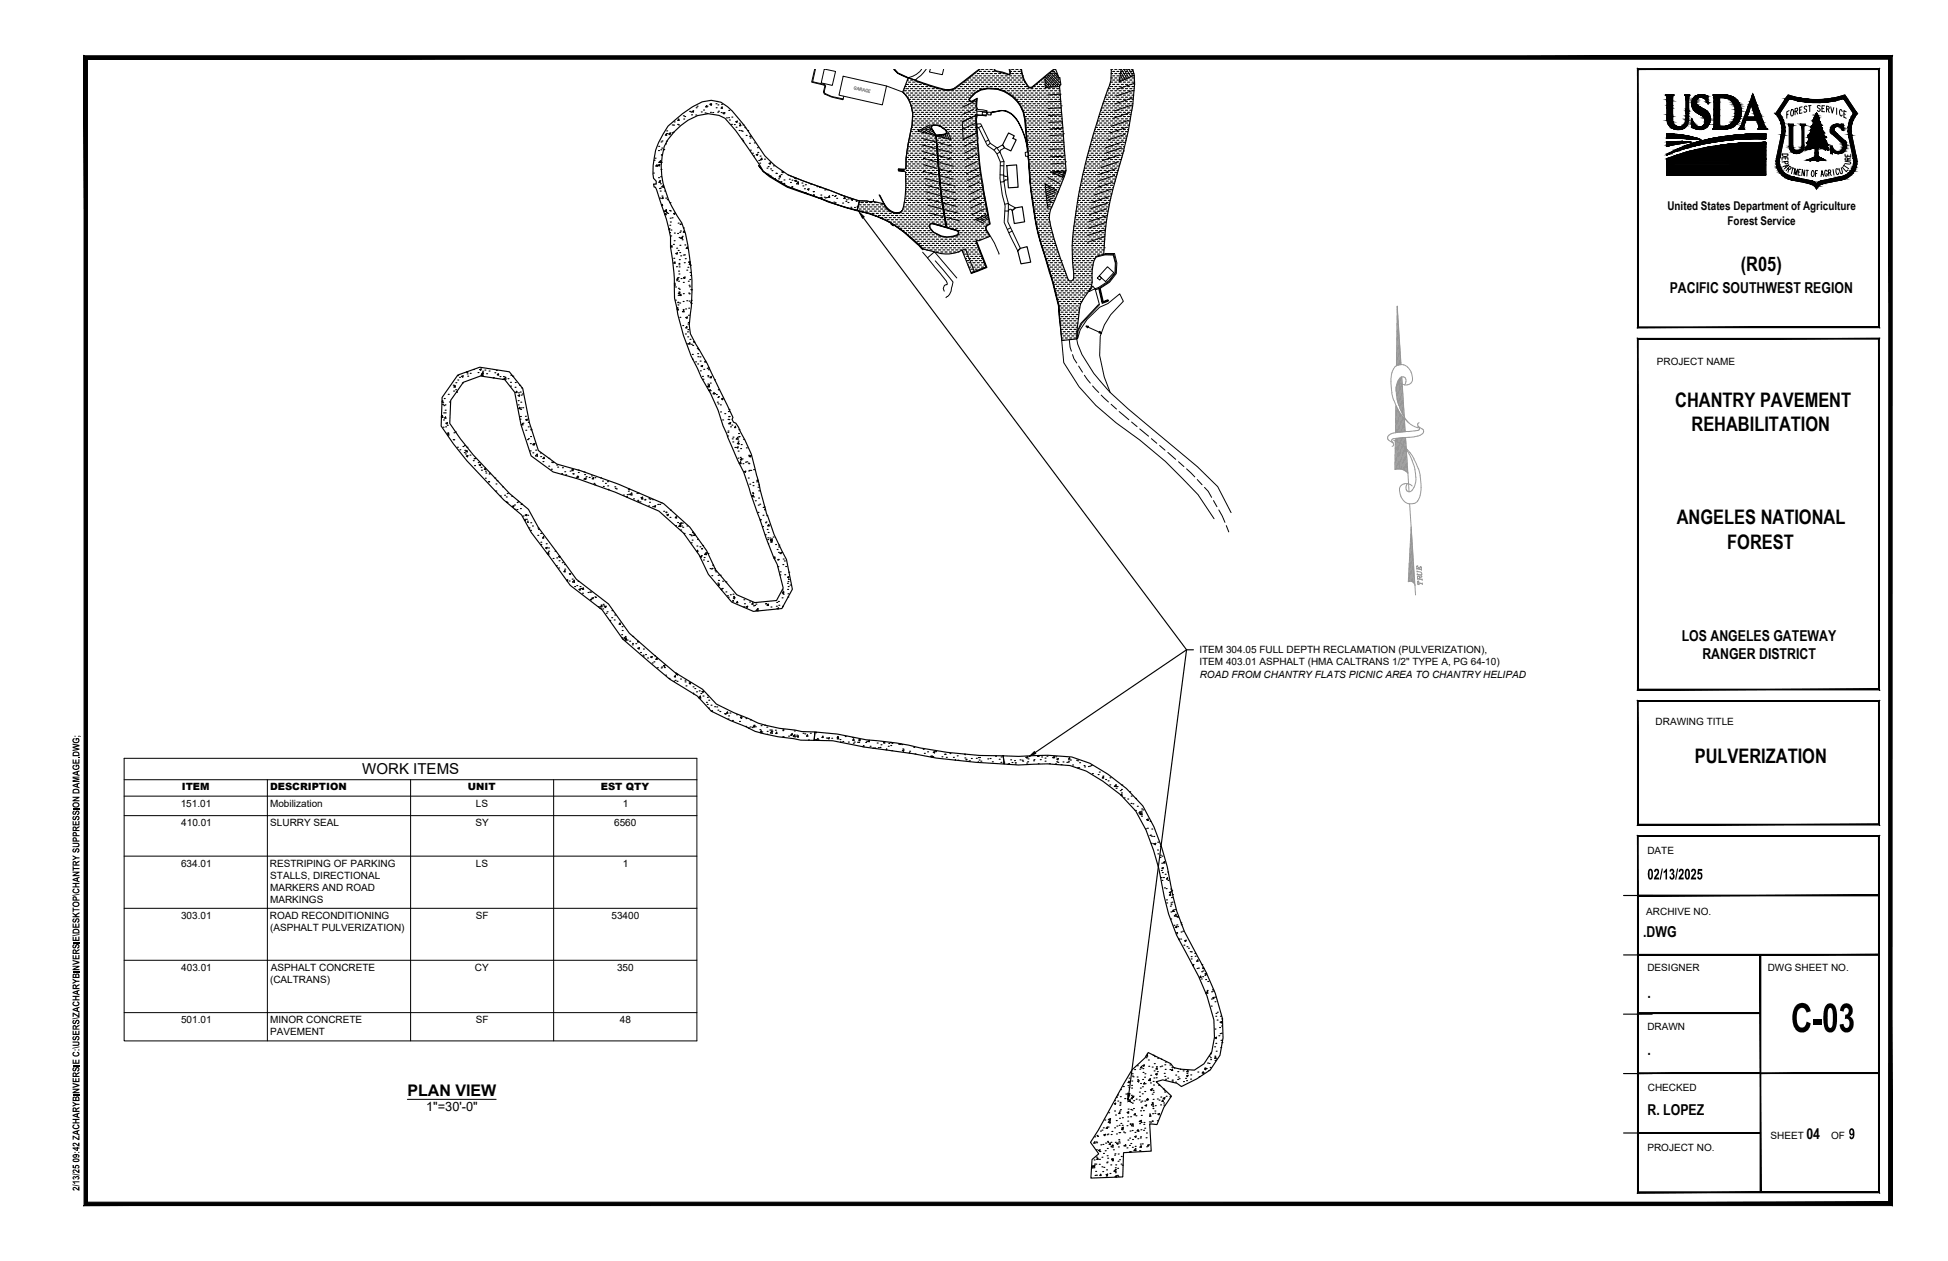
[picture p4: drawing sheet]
<svg xmlns="http://www.w3.org/2000/svg" width="432mm" height="279mm" viewBox="0 0 432 279" stroke-linecap="round" stroke-linejoin="round" font-family="sans-serif">
<defs><g id="words">
<text font-size="10.1" x="397" y="228.7">C-03</text>
<g font-size="4.4">
<text x="385.9" y="60">(R05)</text>
<text x="371.3" y="90.2">CHANTRY PAVEMENT</text>
<text x="374.9" y="95.5">REHABILITATION</text>
<text x="371.7" y="116.2">ANGELES NATIONAL</text>
<text x="382.9" y="121.5">FOREST</text>
<text x="375.7" y="169.2">PULVERIZATION</text>
</g>
<g font-size="4">
<text x="394.1" y="38.8">A</text>
<text x="407.1" y="39.2">L</text>
</g>
<text font-size="4" fill="#999" x="316.1" y="130.9" transform="rotate(-90 316.1 130.9)">TRUE</text>
<g font-size="3.8">
<text x="365.2" y="194.9">02/13/2025</text>
<text x="409.8" y="252.4">9</text>
</g>
<g font-size="3.5">
<text x="393.7" y="36">D</text>
<text x="407.8" y="36">E</text>
<text x="407.5" y="38.5">T</text>
<text x="407.8" y="37.7">U</text>
<text x="90.3" y="242.9">PLAN VIEW</text>
</g>
<g font-size="3.3">
<text x="370.1" y="64.9">PACIFIC SOUTHWEST REGION</text>
<text x="372.8" y="142">LOS ANGELES GATEWAY</text>
<text x="377.4" y="146">RANGER DISTRICT</text>
<text x="80.3" y="171.6">WORK ITEMS</text>
<text x="364.2" y="207.7">.DWG</text>
<text x="365.2" y="221.2">.</text>
<text x="365.2" y="233.8">.</text>
<text x="365.2" y="247">R. LOPEZ</text>
<text x="400.4" y="252.4">04</text>
</g>
<g font-size="3.1">
<text x="393.7" y="36.7">E</text>
<text x="393.7" y="37.4">P</text>
<text x="407.8" y="36.7">R</text>
</g>
<text font-size="2.8" x="94.4" y="246.3">1&quot;=30'-0&quot;</text>
<g font-size="2.7">
<text x="369.6" y="46.6">United States Department of Agriculture</text>
<text x="382.9" y="49.8">Forest Service</text>
</g>
<g font-size="2.4">
<text x="17.6" y="163.4" transform="rotate(-90 17.6 163.4)">;</text>
<text x="17.6" y="234.2" transform="rotate(-90 17.6 234.2)">C:\USERS\ZACHARYBINVERSIE\DESKTOP\CHANTRY SUPPRESSION DAMAGE.DWG</text>
<text x="17.6" y="263.9" transform="rotate(-90 17.6 263.9)">2/13/2509:42ZACHARYBINVERSIE</text>
</g>
<g font-size="2.2">
<text x="367.3" y="80.9">PROJECT NAME</text>
<text x="265.9" y="144.8">ITEM 304.05 FULL DEPTH RECLAMATION (PULVERIZATION),</text>
<text x="265.9" y="147.4">ITEM 403.01 ASPHALT (HMA CALTRANS 1/2&quot; TYPE A, PG 64-10)</text>
<text x="265.9" y="150.1">ROAD FROM CHANTRY FLATS PICNIC AREA TO CHANTRY HELIPAD</text>
<text x="367" y="160.5">DRAWING TITLE</text>
<text x="40" y="178.7">151.01</text>
<text x="40.3" y="175.1">ITEM</text>
<text x="59.9" y="175.1">DESCRIPTION</text>
<text x="59.9" y="178.7">Mobilization</text>
<text x="103.7" y="175.1">UNIT</text>
<text x="105.5" y="178.8">LS</text>
<text x="133.2" y="175.1">EST QTY</text>
<text x="138.1" y="178.7">1</text>
<text x="40.2" y="183.1">410.01</text>
<text x="59.9" y="183.1">SLURRY SEAL</text>
<text x="105.4" y="183.1">SY</text>
<text x="136.1" y="183.1">6560</text>
<text x="365.2" y="189.3">DATE</text>
<text x="40.1" y="192">634.01</text>
<text x="59.8" y="192.1">RESTRIPING OF PARKING</text>
<text x="59.9" y="197.4">MARKERS AND ROAD</text>
<text x="59.9" y="194.7">STALLS, DIRECTIONAL</text>
<text x="105.5" y="192.1">LS</text>
<text x="138.1" y="192">1</text>
<text x="40.1" y="203.6">303.01</text>
<text x="59.8" y="203.6">ROAD RECONDITIONING</text>
<text x="59.9" y="200.1">MARKINGS</text>
<text x="105.5" y="203.6">SF</text>
<text x="135.6" y="203.6">53400</text>
<text x="364.9" y="202.8">ARCHIVE NO.</text>
<text x="59.9" y="206.3">(ASPHALT PULVERIZATION)</text>
<text x="40.2" y="215.1">403.01</text>
<text x="60" y="215.2">ASPHALT CONCRETE</text>
<text x="105.3" y="215.2">CY</text>
<text x="136.8" y="215.1">350</text>
<text x="365.2" y="215.1">DESIGNER</text>
<text x="391.8" y="215.1">DWG SHEET NO.</text>
<text x="59.9" y="217.8">(CALTRANS)</text>
<text x="40.1" y="226.7">501.01</text>
<text x="59.9" y="226.7">MINOR CONCRETE</text>
<text x="105.5" y="226.7">SF</text>
<text x="137.4" y="226.7">48</text>
<text x="59.9" y="229.4">PAVEMENT</text>
<text x="365.2" y="228.2">DRAWN</text>
<text x="365.3" y="241.8">CHECKED</text>
<text x="365.2" y="254.9">PROJECT NO.</text>
<text x="392.5" y="252.4">SHEET</text>
<text x="405.9" y="252.4">OF</text>
</g>
</g></defs>
<!-- layer: 0 Pavement Rehab -->
<g fill="none" stroke="#000" stroke-width=".25">
<path d="M217.3 15.3l-5.6 4.4a4.4 4.4 0 0 1-3.7-.1l-3.4-1.1-3.3-1.3-1.2 3.2a7 7 0 0 1 2.2 5.8l-.1 1.5-.5 2.4a35.6 35.6 0 0 0-1 7.3l-.4 .2v.2l.4 .3v1.6a16.2 16.2 0 0 1-.9 7.2 2.88 2.88 0 0 1-3.9-1.7l-2.3-.6-.8 .1-.6-.2h-1.7l-.5 2.1a23.3 23.3 0 0 1 7.8 2.9l-.1 .2 .3 .3 .1-.3 2.2 1.6 4.4 3.9 2.4 .6a7.3 7.3 0 0 0 6.1-.4l2.1 5.1 3.3-1.3-2.3-5.8 .7-.1 2.4-.9-.9-1.6v-.5l.2-.3 .7-.5a102 102 0 0 1-2.9-27.6l-.9 .6-.4 .1-.4-.5a4.8 4.8 0 0 1 5.2-2.5 7.8 7.8 0 0 1 7.2 6.9l.7 7.8a96.6 96.6 0 0 0 2.7 19.1l2.9 9.3 1.2 5 .7 7.7 3.3-.3v-1.8l.8-5.9 2.4-3.7 .2-1.2a10.5 10.5 0 0 1 .8-5.4l.4-.4 1.3-.3a69.5 69.5 0 0 1 3.4-19.3 80.1 80.1 0 0 0 3.5-18.5l-.1-2-.3-1.3M220.4 15.3l-.1 .2 .3 .2 3 .9 .3-.1 .1-.3-.1-.9M226.3 15.3a6.2 6.2 0 0 0 1.9 4.2l.5-.1 .4-.2 4.6-3.9M234 15.3l.6 1.8 .3 .1 .3 1.6-.3 .1v.3l1.4 18.6-2.5 6.6a6.5 6.5 0 0 0-.9 5.6 71 71 0 0 0 4.1 12.2h.5l.4-.3 .1-1.4a46.5 46.5 0 0 1 .8-15.2 162.8 162.8 0 0 1 7.5-27.5v-2.5M144.8 38.4h.1M145 35.5h.1M145.2 35.1h.1M145.4 36.8l.2-.3 .1 .3zM145.7 36.7h.1M145.8 36.7h.1M145.9 36.6l.4-.2-.1 .3zM146 33.4h.1"/>
<path d="M146 39.4h.1M146 32.4h.1M146 36l.4-.4 .1 .4zM146.4 39.2h.1M146.5 33.2h.1M146.5 37.5h.1M146.5 31.5h.1M146.6 36h.1M146.6 34.4h.1M146.6 34.3h.1M146.7 32.8h.1M146.7 31.2h.1"/>
<path d="M147.1 33.1h.1M147.5 31.9h.1M147.7 29.7l.1 .3-.3-.1zM147.7 31.3h.1M147.8 29.6h.1M147.8 29h.1M148.3 29.7l.3-.2-.1 .3zM148.5 29.5h.1M149 29.4h.1M149 27.7h.1M149.2 29.3h.1M149.3 27.7h.1"/>
<path d="M149.4 27h.1M150.2 27.6h.1M150.4 27.7h.1M150.5 26.4v.3h-.3zM151.5 25.7h.1M151.6 26.4h.1M151.8 25.8h.1M152.9 24.7h.1M153.2 24.8h.1M153.3 25.4h.1M153.4 24.7l.4-.1-.1 .2zM154.2 25.5h.1"/>
<path d="M154.3 23.9h.1M154.5 23.5h.1M155.4 24.8h.1M156 24.4h.1M156.3 25h.1M156.6 23.4l.1 .3h-.3zM156.7 25.1h.1M156.7 23.5h.1M157.4 23h.1M157.4 23.2l.3-.2-.1 .3zM157.5 24.9h.1M157.5 23.2h.1"/>
<path d="M158 24.9h.1M158.7 23h.1M158.7 23.9h.1M158.9 22.5h.1M159.1 24.8h.1M159.1 23.2h.1M159.3 24.6h.1M159.9 24.9h.1M159.9 23.1h.1M160.1 23.7v.3h-.2zM160.3 25.1l.3-.2-.1 .3zM160.5 25h.1"/>
<path d="M161 26.1h.1M161.5 26.1h.1M161.5 24.5h.1M161.7 26.6h.1M162.1 27.6h.1M162.2 26h.1M162.8 27.6h.1M163.1 27l.3-.2-.1 .3zM163.2 28.2h.1M163.8 28.9h.1M163.9 27.3h.1M164.1 27.6l.1 .3h-.3z"/>
<path d="M164.3 29h.1M164.5 30.8h.1M164.5 29.1h.1M164.7 27.7h.1M164.7 31.2h.1v.2M165.2 28.2l-.1 .1h.2M165.4 30h.1M165.7 28.9h.1M166.1 31.8h.1M166.2 30.2h.1M166.3 30.6h.1M166.3 30.2h.1"/>
<path d="M166.3 33.3h.1M166.8 34h.1M167 34.5h.1M167.2 31.7h.1M167.6 34.3l.4-.1-.1 .2zM167.9 32.7h.1M168 33.8h.1M168.2 35.6h.1M168.4 36.2h.1M168.5 34.6h.1M168.5 35.4h.1M168.9 35.1v.2h-.2z"/>
<path d="M169.5 35.3h.1M170 37.3h.1M170.2 38.6h.1M170.3 36.9h.1M170.5 36.2l.3-.1-.1 .3zM170.7 39h.1M170.8 37.4h.1M171.1 37.8h.1M171.4 36.7h.1M171.7 39.7l.2-.2v.3M172 38.4h.1M172.1 38.4h.1"/>
<path d="M172.6 39.6h.1M172.9 38.9l.1 .3h-.3zM173.1 38.7h.1M173.6 38l-.3 .1 .3 .2 .1-.3M173.8 39.9h.1M175 39.7h.1M175.3 39.1h.1M175.6 39.9h.1M176.2 39.4l-.1 .1 .3-.1M206.5 27.9l.3-.2h1l.7 .2 1.2 1 .2 .6-.4 .3-1.9 .3v1.4a154.9 154.9 0 0 0 2.3 18.9l2.2 .7 .3 .1 .1 .6a4 4 0 0 1-3.9 .6l-1.7-.9-.7-.8-.2-.7 .2-.4 .4-.2 3.1 .9-1-6.1-1.3-14.2-1-1.6zM146.2 41.8h.1M146.3 43.9h.1"/>
<path d="M146.3 40h.1M146.3 40.1v.3h-.3zM146.3 42.3h.1M146.3 41.7h.1M146.4 40.7h.1M146.6 45.3h.2l-.1 .3M146.7 45.6h.1M146.7 41.4l.4-.4v.5zM146.7 43.4h.1M146.9 43.7l.1 .3h-.3zM147.2 46.8h.1M147.3 42.3h.1"/>
<path d="M147.3 46.8l.4-.4v.5zM147.4 47.5l.2-.2 .1 .3zM147.6 43.9h.1M147.7 47.1h.1M147.9 44.2h.1M148 47.3h.1M148.3 50.8l.2-.1-.2 .2M148.4 51.5h.1M148.4 46.7h.1M148.5 49.9h.1M148.5 44.9h.1M148.5 48.3h.1"/>
<path d="M148.6 46.7h.1M148.6 49.2h.1M148.7 52.3h.1M148.7 51h.1M148.9 54.4l.1 .3h-.3zM149 48.3h.1M149.3 54.1h.1M149.3 47.3l.3-.1-.1 .3zM149.4 57.2h.1M149.4 58.3l.2-.3v.3zM149.4 53.3h.1M149.5 51.6h.1"/>
<path d="M149.8 56.2l.4-.2-.1 .3zM149.9 59.1h.1M150 55h.1M150.2 51.7h.1M150.3 49.4h.1M150.3 55.5h.1M150.5 58.4h.1M150.5 58.7h.1M150.5 59.1h.1M150.5 52.6h.1M150.6 57.5h.1M150.7 56h.1"/>
<path d="M150.7 51.5h.1M150.7 54.4h.1M150.7 49.7h.1M150.8 52.8h.1M150.8 51.2h.1M150.9 49.6h.1M150.9 56.7h.1M151 52.7l.3-.1-.1 .3zM151.2 53.1h.1M151.2 52.4h.1M151.5 50.5h.1M151.5 56.5h.1"/>
<path d="M151.7 51.1v.4l-.2-.1zM151.7 58.2h.1M151.7 56.5h.1M151.8 54.3h.1M151.9 57.3h.1M152.2 59.9h.1M152.4 54.7v.3h-.3zM152.5 59.2h.1M153 58l-.3 .1 .2 .2 .1-.3M153 58.3l-.2 .3h.2M153 58.3v.1M153 58.8h.1"/>
<path d="M173.1 40.3h.1M173.7 40.6h.1M175.2 40.4h.1M175.5 41.5h.1M175.5 41.4h.1M176.1 40l.4-.1-.1 .3zM176.5 40.2h.1M177 40.3v.5l-.4-.1zM177.8 40.6h.1M178 41.2h.1M178.3 41.8h.1M178.5 42.7h.1"/>
<path d="M178.5 40.9h.1M179 42l.3-.2-.1 .3zM179.7 40.8h.1M180.2 43.3l.2-.2 .1 .3h-.2M180.3 42.5h.1M181.1 41.4h.1M181.7 41.4v.1h.4M181.9 43.9l.3-.2-.1 .3zM181.9 43.2h.1M182 43.9h.1M182.7 43.7h.1M182.8 42.1h.1"/>
<path d="M182.9 43.9h.1M183.2 43.8h.1M183.3 42h.1M183.7 43.7h.1M183.9 43.4v.3h-.3zM184.5 43.3h.1M184.8 44.8h.1M185 43.5h.1M185.1 44.9h.1M185.2 43.3h.1M185.5 43.9h.1M186.4 43.3h.1"/>
<path d="M186.8 45h.1M187 43.4h.1M187.3 43.7v.3h-.3zM187.5 44.6h.1M187.6 44.3h.1M188 44.9h.1M188 44.1h.1M188.6 45.9h.1M188.7 44.2l.3-.1-.1 .3zM189.4 46h.1M189.8 44.6h.1M189.9 45.8h.1"/>
<path d="M149.5 62.9l.1-.2v.5h-.1M149.7 66.5h.1M149.7 63.6h.1M150 62.2h.1M150 68.3l.2-.1 .1 .4h-.2M150.2 68.7h.1M150.2 68.6h.1M150.2 61.6l.1 .3h-.3zM150.2 67.1h.1M150.2 67h.1M150.3 67.6h.1M150.3 65.4h.1"/>
<path d="M150.3 61.5h.1M150.4 63.9h.1M150.4 65l.3-.1-.1 .3zM150.4 62.3h.1M150.4 60.1h.1M150.5 60.7h.1M150.5 64.7h.1M150.6 64.1h.1M150.7 67.1h.1M150.7 65.4l.2-.2 .1 .3zM150.7 70.3h.1M151 61.7h.1"/>
<path d="M151.3 69h.1M151.3 72.1h.1M151.4 66.8h.1M151.4 68.6h.1M151.5 65.1h.1M151.5 62.6h.1M151.5 61.5l.3-.1v.3zM151.6 61.6h.1M151.6 68.8v.3l-.3-.1zM151.9 74h.1M152 68.5h.1M152 70.4l.4-.2-.1 .3z"/>
<path d="M152.2 72.3l.1 .3h-.3zM152.2 66.6h.1M152.4 76.2h.1M152.4 73.5h.1M152.4 74.6h.1M152.5 73h.1M152.5 71.8h.1M152.6 71.5h.1M152.6 62.3h.1M152.6 69.8h.1M152.7 68.3h.1M152.7 64.9h.1"/>
<path d="M152.7 76.2l.2-.3 .1 .3zM152.7 66.7h.1M152.7 63.2h.1M152.8 65.1h.1M152.8 63.5h.1M152.9 61.9h.1M153 60.4h.1M153 75.2h.1M153.1 61h.1M153.1 67.1h.1M153.1 64.2h.1M153.2 66.5h.1"/>
<path d="M153.2 67.3h.1M153.2 76.3h.1M153.3 64.2h.1M153.3 66.8v.2M153.5 78.5h.1M153.5 79.5l.1 .2M153.5 76.5h.1M153.9 75.6l-.2 .1 .3 .2v-.1M154.6 77.2h.1M154.6 78.4h.1M154.7 79h.1M154.8 77.5h.1"/>
<path d="M155.2 79.1h.1M156.4 80l-.2 .2 .4 .1M97.8 92.3l.3-.2 .1 .4h-.4M98 88.9l.1-.1 .1 .3h-.2M98.1 89.6h.1M98.1 89.2h.1M98.2 94.7h.1M98.3 93h.1M98.3 91.5h.1M98.4 89.9h.1M98.5 88.3h.1M98.6 89.7h.1"/>
<path d="M98.7 90.9h.1M98.7 91.5h.1M98.8 92.4v.3l-.2-.1zM98.8 94.6h.1M98.8 93.8l.4-.2-.1 .3zM99.1 96h.1M99.1 94.2h.1M99.3 96.4h.1M99.4 87.4h.1M99.4 95.9l.1 .3h-.3zM99.6 89.1h.1M100.5 85.3h.1"/>
<path d="M100.5 97.4h.1M100.5 86.7h.1M100.6 97.5h.1M100.6 95.9h.1M100.6 85.5h.1M100.9 85.5v.3h-.3zM100.9 95.7h.1M101 86.4h.1M101 84.8h.1M101.2 86.9h.1M101.4 99.1h.1M101.4 83.2h.1"/>
<path d="M101.5 84.2h.1M101.9 83.6h.1M101.9 99.7h.1M102.3 83.4l.4-.1-.1 .3zM102.5 84.8h.1M102.6 98.9h.1M103 98.7h.1M103 99.8h.1M103.5 99.8l.1 .3h-.3zM103.5 99.1h.1M103.5 82.8h.1M103.7 83.4h.1"/>
<path d="M103.7 82.3v.2l-.2-.1M104.2 82.7h.1M104.9 81.9h.1M106 82.5h.1M106.3 81.9l.4-.2-.1 .3zM106.7 83h.1M106.8 82.8l.3-.3v.3zM107 82.3h.1M107 82.8l.1 .4h-.5zM107.5 82h.1M107.9 82.8h.1M108.4 82.2h.1"/>
<path d="M109.3 83.7h.2v.1M109.7 82.6h.1M110 82.1h.1M110.4 82.8l.1 .3h-.3zM110.8 83.4h.1M111.4 84.1h.1M111.6 83.4h.1M111.7 83.9l.4-.3v.4zM112.6 83.9h.1M113.2 84.7h.1M113.2 85.6h.1M113.2 83.1h.1"/>
<path d="M113.7 83.4h.1M114.2 85.8h.1M114.2 84.8h.1M114.3 87l.3-.3v.3zM114.9 88.8h.1M114.9 89.7h.1M114.9 87.6l.3-.1-.1 .3zM114.9 87h.1M115.2 90.3l.1 .3h-.3zM115.2 85.4h.1M115.3 92.9h.1M115.3 86.9h.1"/>
<path d="M115.4 92.3h.1M115.4 90.7h.1M115.4 90.4h.1M115.4 89.1h.1M115.5 87.5h.1M115.6 85.9h.1M115.6 94.1l.3-.2v.2zM115.8 87.3h.1M115.9 90.3h.1M115.9 93.8h.1M116.5 92.2h.1M116.5 95.3h.1"/>
<path d="M116.5 93l.4-.1-.1 .3zM116.9 97.4h.1M117.1 93.6h.1M117.1 94.6h.1M117.1 97.2h.1M117.5 99.9h.1M117.6 98.3h.1M117.6 96.7h.1M117.7 95.1h.1M117.7 95.2h.1M118.1 98.4h.1M118.2 98.6h.1"/>
<path d="M118.2 98.4l.4-.1-.2 .3zM118.7 99.7h.1M154.2 80.2h.1M154.6 80.6h.1M155.2 80h.1M155.2 82.2h.1M155.4 81.1l.3-.1v.2zM155.7 83.4h.1M155.8 84h.1M156 81.8h.1M156.8 81.6h.1M156.9 85.1h.1"/>
<path d="M156.9 83.2h.1M156.9 83.5h.1M157 81.5h.1M157 85.7h.1M157 81.9h.1M157.1 86.5l.3-.1-.1 .2zM157.2 85.2l.1 .5-.5-.1zM157.4 84.9h.1M157.4 86.6h.1M157.6 83.4l.1 .3h-.3zM158.3 87v.3l-.2-.1zM158.4 84.2h.1"/>
<path d="M158.4 87.2h.1M158.8 87.4h.1M159 89.1h.1M159.1 88.1h.1M159.2 89.5h.1M159.2 86.4h.1M159.3 87.9h.1M159.3 86.3h.1M159.7 89.7h.1M159.7 91.3h.1M159.9 88.4l.4-.1-.1 .3zM160.2 93h.1"/>
<path d="M160.7 91.7h.1M161.3 96.6h.1M161.3 95.8h.1M161.4 95.5h.1M161.4 92.9h.1M161.5 93.9h.1M161.5 91.2h.1M161.5 92.3h.1M161.5 93h.1M161.6 90.7h.1M161.6 92.3h.1M161.6 93.8l.4-.2-.2 .3z"/>
<path d="M161.9 94.6h.1M162.2 94.2h.1M162.3 97.2h.1M162.4 97.9h.1M162.5 96.9h.1M162.9 99.1h.1M163 94.4l.1 .3h-.3zM163.3 99.1l.3-.1-.1 .3zM163.4 98.3l.3-.3v.3zM163.5 96.9l.1 .4h-.4zM163.6 99.9h.1M163.6 97.7h.1"/>
<path d="M163.7 98.3h.1M163.7 96.1h.1M163.7 96.8h.1M163.8 95.2h.1M163.8 96.7h.1M164.2 99.4h.1M164.3 98.5h.1M164.8 97.4h.1M165.4 99.2h.1M102.9 100.3h.1M103.2 100.6h.1M103.4 101l.3-.1-.1 .3z"/>
<path d="M104.2 100.8h.1M104.9 102.1h.1M105.1 101.6h.1M105.2 103.2h.1M105.2 101.6h.1M106 102.5h.1M106.2 103l.4-.1-.1 .3zM106.6 103.5h.1M106.7 104.2h.1M107.4 104l.2-.3 .1 .3zM107.6 106h.1M107.6 104.4h.1"/>
<path d="M107.7 104.8h.1M108.3 106.7h.1M108.3 106.8h.1M108.4 105h.1M108.5 104.9h.1M109.7 105.9h.1M109.9 108.8h.1M109.9 107.2h.1M110.2 106.5h.1M110.9 109.9h.1M111.5 107.8v.1M111.8 109.7h.1"/>
<path d="M112.2 110.1h.1M112.3 111.3l.1-.1v.1M112.4 111.3h.1M112.4 109.3h.1M113.5 110h.1M113.6 112.2l.3-.1-.1 .3zM114 111.9h.1M114.1 112.9h.1M114.6 112.9h.1M114.6 111.3h.1M114.9 111l.2 .1M115.4 112.7h.1"/>
<path d="M115.7 111.6l-.2 .2h.3M115.9 114.3h.1M116.2 115.2l.2-.1 .1 .3-.2-.1M116.4 114.1l.4-.1-.1 .3zM116.7 115.1h.1M116.9 115.5h.1M116.9 115.7h.1M117 114.2h.1M117.3 117h.1M117.6 117.5h.1M117.6 115.8h.1M118 116.5h.1"/>
<path d="M118.1 100.3h.1M118.7 101l.4-.4v.5zM119.2 118.6h.1M119.3 117h.1M119.4 117.3h.1M119.8 100.4h.1M119.8 101.2h.1M119.8 118.2h.1M120.4 102.3h.1M120.5 118.9v.3h-.2zM120.6 101.3l.1 .3h-.3zM121.6 103.3h.1"/>
<path d="M121.7 101.6h.1M122.2 104h.1M122.3 102.4h.1M122.5 102.5h.1M123.4 103h.1M123.6 103.5h.1M124.5 104.9h.1M124.7 103.6h.1M125.2 104.5h.1M125.4 105.2h.1M126.4 104.4h.1M126.7 104.1l.4-.1-.1 .3z"/>
<path d="M127 104.9h.1M127 105h.1M127.8 105.7l.3-.2v.3zM128.1 105.7h.1M128.1 104.1h.1M128.2 104.7h.1M129.4 106.2h.1M129.5 104.6h.1M129.6 105.2h.1M129.6 106l.3-.1-.1 .3zM129.9 105.6h.1M130.6 105.8h.1"/>
<path d="M131.1 105.5h.1M131.5 105.8l.1 .3h-.3zM131.7 107.1h.1M131.8 107.4h.1M131.9 105.8h.1M133.1 105.9h.1M133.6 106.6h.1M133.7 107.8h.1M134.2 107.1h.1M134.7 106.7h.1M134.7 107.7h.1M134.9 108.5l.1-.1v.1"/>
<path d="M136.3 107.9h.1M136.4 108.2h.1M136.6 108.3h.1M138.2 109.7h.1M138.9 110.1l.1-.1 .1 .2M139 109.6h.1M139.3 108.8h.1M139.4 109.5h.1M139.4 108.3h-.1l.2 .2 .1-.1M140 109.2l.1 .5-.4-.1zM140.4 110.5h.1M141.2 109.3h.1"/>
<path d="M141.4 110.9h.1M141.4 109.3h.1M141.4 111.2h.1M141.9 111.2h.1M142.1 110.3l.4-.1-.1 .2zM142.4 110.3l.1 .3-.3-.1zM142.9 110.8h.1M143 110.7h.1M143.8 112.1h.1M143.8 110.5h.1M144 111.3h.1M144.1 110.6h.1"/>
<path d="M144.7 112.3h.1M144.7 110.7h.1M145 112.2l.3-.1-.1 .3zM145.8 111.8h.1M146.2 111.8h.1M146.5 111.4h.1M147.1 113.3h.1M147.6 113.6h.1M147.6 113.5h.1M147.8 114.1l.4-.1-.2 .3zM148.5 114.6h.1M148.6 113h.1"/>
<path d="M149.7 116.5h.1M149.9 114.5l.1 .3-.3-.1zM150.2 115.8h.1M150.7 116l.3-.1-.1 .3zM150.8 116.2l.1 .5-.4-.1zM150.9 117.4h.1M150.9 115.9h.1M151.1 116.5h.1M151.3 115.9h.1M151.3 116.8h.1M151.6 118.2h.1M152.3 116.5h.1"/>
<path d="M152.9 118.4h.1M153.2 118.5h.1M153.2 118.7h.1M153.4 119.7h.1M153.7 117.9h-.2l.3 .2v-.1M154 118.3l.1 .3h-.3zM154.6 119.5h.1M163.6 101.5h.1M164.1 101.3h.1M164.2 102.3l.1 .4h-.4zM164.3 101.6l.1 .3h-.3zM164.5 101.7h.1"/>
<path d="M164.7 102.7h.1M165 104.5l.3-.1-.1 .2zM165.2 102.4h.1M165.5 102.3h.1M165.9 105.9h.1M165.9 102.6h.1M165.9 104.4h.1M165.9 100.9h.1M166 102.7h.1M166 101.2h.1M166.1 104.2h.1M166.2 101l.3-.1-.1 .3z"/>
<path d="M166.2 107.3h.1M166.4 104.2h.1M166.7 109.9l.3-.2-.1 .3zM166.8 109.2h.1M166.9 109.3h.1M166.9 106.9h.1M166.9 107.6h.1M167 104.1h.1M167 110.1h.1M167.4 111h.1M167.7 106.8h.1M168 106.3l-.2 .1 .3 .2"/>
<path d="M168 113.5h.1M168 107.9h.1M168.1 111.9h.1M168.1 107.4h.1M168.1 110.4h.1M168.2 108.8h.1M168.4 111.7h.1M168.5 115.2l.2-.1-.2 .3M169 116.7h.1M169.1 114.2h.1M169.2 112.4h.1M169.4 112.4h.1"/>
<path d="M169.6 118.5h.1M169.7 112.8l-.2 .1h.2M169.7 115.8h.1M169.8 115.7h.1M170 114.3h.1M170.1 117.3h.1M170.2 119.5h.1M170.2 119.2h.1M170.3 118h.1M170.3 116.4h.1M170.4 116.2l.1 .3h-.3zM170.6 119.2h.1"/>
<path d="M170.8 119.5h.1M170.8 119.8l.4-.4v.4zM171.1 119.8v.3h-.2zM171.4 119h.1M119.9 120.7h.1M119.9 120.1h.1M120.9 121.4l.4-.1-.1 .3zM121.1 120.5h.1M121.3 122.7l.3-.4 .1 .5h-.3M121.6 121.4h.1M121.6 122.1h.1M122.6 123.7h.1"/>
<path d="M123 122.1h.1M123.3 125.3h.1M123.4 123.6h.1M123.8 125.9h.1M123.9 124.2h.1M124.1 123.2l-.3 .1 .2 .2 .1-.2M124.6 124.7h.1M125.1 125.1h.1M125.2 126.1h.1M125.2 126.4l.1 .3h-.3zM125.6 128.5h.1M125.6 128.7l.2-.1-.1 .2"/>
<path d="M126.2 128.7h.1M126.2 127.1h.1M126.2 127.2h.1M126.3 127.2h.1M126.8 128.3h.1M126.9 128.9l.4-.3v.4zM127.4 130h.1M127.8 129.8h.1M128.1 128.8h.1M128.4 130.6l.3-.1-.1 .3zM128.6 130h.1M128.8 130.4h.1"/>
<path d="M129.1 131.4h.1M129.3 130.3l.1 .3h-.3zM130.3 131.3h.1M130.7 131.2h.1M130.9 132.8h.1M130.9 132.9h.1M130.9 131.2h.1M131.2 132.5l.3-.1-.1 .3zM131.9 132.2h.1M132 132.4h.1M132.6 134.4h.1M133 134.8h.1"/>
<path d="M133.2 134.1h.1M133.4 134.2v.3h-.3zM133.6 134.9h.1M133.7 133.9h.1M133.8 134.2h.1M134 134.5l.4-.2-.2 .3zM134.4 135.9h.1M134.6 135.6h.1M135.2 137.5h.1M135.6 136.9h.1M135.6 135.3h.1M136.1 137.4h.1"/>
<path d="M136.3 136.3h.1M137.5 138v.3h-.3zM137.9 138.9h.1M137.9 139.7h.1M153.2 120.3h.1M154.5 121h.1M154.6 121.9l.1 .3h-.3zM155.2 121.2h.1M155.2 123.3l.3-.1-.1 .3zM155.5 123.1h.1M155.5 121.6h.1M155.5 121.5h.1"/>
<path d="M155.7 120.9h.1M155.9 124.1h.1M156.1 123.5h.1M156.5 122.4l.1 .5h-.4zM156.8 124.4h.1M156.9 122.6h.1M157.4 126h.1M157.7 126.1h.1M157.8 127.6h.1M157.9 125.9h.1M158.2 125.2h-.2l.2 .1M158.5 126.4h.1"/>
<path d="M158.5 126l.1 .1M158.7 126.7h.1M159.1 129.2h.1M159.2 127.5h.1M159.3 128.6h.1M159.4 129.4v.3h-.2zM159.6 127.5h.1M159.8 130.6l.3-.1-.2 .3M160.1 130.4h.1M160.2 128.8h.1M160.9 128.9h.1M160.9 131.1h.1"/>
<path d="M161.2 132h.1M161.4 132.3h.1M161.9 131.8h.1M162.4 133.2h.1M162.4 133.1h.1M162.5 131.7h.1M162.6 132.5l.3-.1-.1 .3zM162.6 132.2h.1M163.4 133.3l.1 .3-.3-.1zM164.8 134.5h.1M164.9 132.9h.1M165 133.8h.1"/>
<path d="M165.4 134.5l.3-.2v.3zM166.2 133.4h.1M166.9 133.6v.3h-.2zM167 134.2h.1M167.3 134.2h.1M167.6 133.9h.1M167.6 135.3l.4-.4v.4zM167.9 134.9h.1M169.7 133.8h.1M169.8 133.7h.1M170.1 134h.1M170.3 133.9v.3h-.2z"/>
<path d="M170.3 120.5v.1M170.9 134.5h.1M171.5 123.6l.2-.2 .1 .3h-.2M171.9 120.7h.1M172.1 134.3h.1M172.2 133.5h.1M172.3 121.8h.1M172.4 125.6h.1M172.4 124h.1M172.5 124h.1M172.5 134.9l.1-.2-.3 .1 .1 .1M172.6 122.4h.1"/>
<path d="M172.6 133.3h.1M172.6 121.2h.1M172.6 120.8h.1M172.6 134.1h.1M172.9 127.4h.1M172.9 122.6l.3-.2-.1 .3zM172.9 126.7h.1M173.3 122.4h.1M173.4 132.5h.1M173.4 130.7h.1M173.4 131.4l.3-.2v.3zM173.5 125.1h.1"/>
<path d="M173.5 131.1h.1M173.6 123.9h.1M173.6 131.7h.1M173.7 134.2l-.1 .3M173.9 124.3h.1M173.9 127.3h.1M174.2 125.5h.1M174.5 129.2h.1M174.6 130.6h.1M174.6 127.9l.3-.1-.1 .3zM174.6 132.3h.1M174.7 131.6h.1"/>
<path d="M174.7 128.9h.1M174.7 130h.1M174.8 128.4h.1M174.8 126.8h.1M175.1 129.6h.1M137.8 140.6h.1M137.8 141.3h.1M138.1 141.6h.1M138.3 141.4l.4-.4 .1 .5zM138.6 141.7l.3-.1-.1 .3zM139 141.8h.1M139.6 142.1h.1"/>
<path d="M140.2 142.9h.1M140.2 142.6h.1M140.3 141h.1M140.9 142.6h.1M141.4 143.6l.3-.1-.1 .3zM141.4 142l-.1 .2h.3v-.1M142 144.6h.1M142.5 145.2h.1M142.6 145.4h.1M142.6 143.8h.1M143.1 145h.1M143.6 145.8h.1"/>
<path d="M144.2 145.6l.4-.1-.1 .2zM144.6 146.9h.1M144.9 146.6h.1M145.1 145.3h.1M145.6 145.8l.1 .3h-.3zM145.7 148h.1M146.6 148h.1M146.7 147.8h.1M147.1 147.5l.3-.1-.1 .3zM147.3 147.9h.1M147.5 149.6h.1M148.3 150.3h.1"/>
<path d="M149.3 151h.1M149.6 150.7h.1M149.7 149.7v.3l-.2-.1zM149.7 149.1h.1M150.1 151h.1M150.2 149.3l-.3 .1 .3 .2v-.2M150.8 150.5h.1M151.8 150.7h.1M151.8 151.1h.1M152.1 152h.1M152.8 151.3l.3-.1-.1 .3zM152.9 151.5h.1"/>
<path d="M153.6 152.2h.1M153.7 153.7l.1-.1v.2M154 152.6h.1M154.4 153.3h.1M155 153.1h.1M155.2 154.2l.1 .5-.4-.1zM155.4 153.7h.1M155.6 153.2l.4-.1-.2 .3zM155.8 154.2h.1M156.6 155.6h.1M156.8 156.1h.1M156.8 154.5h.1"/>
<path d="M157 154.1h.1M157.1 156.9h.1M157.1 155.2h.1M157.6 156.3h.1M157.7 157.6l.2-.2v.3M158.4 156.6h.1M158.9 156.6h.1M159.1 157.4h.1M159.6 157.6h.1M160.6 158.1h.1M160.7 158.2h.1M161.2 157.7l.1 .3h-.3z"/>
<path d="M161.4 159.3h.1M161.5 158.6h.1M161.8 158h.1M162.3 159.6h.1M163.3 158.4h.1M163.9 159.9h.1M164.1 159l.4-.1-.1 .3zM164.2 158.8h.1M165.4 159.2h.1M166.3 159.5h.1M165.3 161h.1M165.9 161.3l.2 .1"/>
<path d="M166.3 161.1h.1M166.8 161.2h.1M167 160.9l.3-.1-.1 .3zM167.1 160.7h.1M167.4 161h.1M168.4 161.7h.1M168.7 162.4h.1M168.7 160.8h.1M168.7 161.9l.1 .3h-.3zM168.9 162.2h.1M169.5 160.7h.1M170 161.1h.1"/>
<path d="M170.1 162.1h.1M170.1 162.7h.1M170.6 161.8h.1M171 161.8h.1M171.1 162h.1M171.1 162l.1 .5-.4-.1zM171.9 161.8h.1M172.2 162.2v.3h-.2zM173.5 163.3h.1M173.5 161.9h.1M173.6 161.7h.1M173.6 163.3h.1"/>
<path d="M174.8 163.1h.1M175.3 162.9h.1M175.6 162.5v.3h-.3zM175.9 162.9h.1M176.1 162h.1M176.2 162.8l.1 .5-.4-.1zM176.6 162.9h.1M176.7 163.2l.3-.1-.1 .3zM178 162.5h.1M178.4 162.6h.1M179 162.8l.1 .3h-.3zM179.2 164h.1"/>
<path d="M179.6 162.5h.1M180.8 163.9h.1M180.8 162.3h.1M180.9 164l.4-.4 .1 .4zM181.4 164h.1M182.4 163.1l.1 .3h-.3zM183.2 163.5h.1M183.5 163.6l.4-.2-.2 .3zM184.4 163.6h.1M185.5 163.4h.1M185.6 163.2h.1M185.8 163.4l.1 .3h-.3z"/>
<path d="M186.2 163.9h.1M186.3 164.5h.1M186.8 164.3h.1M187.4 163.2h.1M188 164.4h.1M188.9 163.4h.1M189.1 164.7h.1M189.2 163.7l.1 .3h-.3zM189.4 164.4h.1M190.1 164.5h.1M190.3 164.5h.1M190.4 164l.3-.2-.1 .3z"/>
<path d="M190.4 164.1h.1M191.2 165.4l.3-.2v.3M191.9 164.5h.1M192.1 164.3h.1M192.7 164v.3h-.3zM192.9 165.4h.1M193.5 165.8h.1M193.9 165.7h.1M194.4 164.6h.1M194.7 165.7h.1M195.1 165.6h.1M195.3 165h.1"/>
<path d="M195.8 164.6l.3-.3v.3zM196.4 166.2l.2-.3v.3M196.9 165.4h.1M197 164.7h.1M197.4 164.5h.1M197.4 165.2h.1M197.7 166.3h.1M197.7 164.7h.1M199.4 164.8l-.1 .1h.3l-.1-.1M199.6 164.8h.1M199.9 165h.1M200 166.3l.4-.1-.1 .3z"/>
<path d="M200.1 165.9h.1M201.5 166.9l.1-.1v.1M201.6 166.5h.1M202.6 165.6h.1M202.8 167h.1M204.6 166h.1M204.9 166.9h.1M205.6 166.6h.1M206.2 167.6h.1M206.4 167.5h.1M206.5 167.8l.2-.2 .1 .2M206.8 167.6h.1"/>
<path d="M206.9 166.7l.3-.2-.1 .3zM207.4 166.5h.1M208.8 167.7h.1M209.4 167.1h.1M209.5 167.1h.1M209.8 167.8h.1M210.6 167h.1M211.3 167.8h.1M211.7 168.4l.1-.1v.1M212.2 167.5h.1M212.3 168.4h.1M213.9 167.9h.1"/>
<path d="M214 167.1v.1l-.2-.1M214.1 168.2h.1M214.1 168.4h.1M214.6 168.7h.1M214.9 168.6h.1M215.3 168.1h.1M216.4 168h.1M216.6 169l.3-.2v.2M216.9 167.9h.1M217 168.4h.1M217.1 167.9h.1M217.4 168.7h.1"/>
<path d="M218.9 168.1h.1M219.5 168.1h.1M220 168.8h.1M220.6 167.5l.2 .1 .1-.1M221.5 168.2h.1M221.9 168.9h.1M221.9 167.7h.1M222.5 168.9h.1M223.4 169.3h.1M223.4 169.3l.4-.1-.1 .2M224 168.4h.1M224.3 169h.1"/>
<path d="M224.9 168.5h.1M225 169h.1M225 169.3h.1M226.1 168.4h.1M226.6 168.4h.1M226.7 168.7h.1M227.4 167.8l.4-.1-.1 .3zM227.6 169.1h.1M227.8 168.8h.1M227.9 168.1h.1M229.1 168.6h.1M229.2 168.3h.1"/>
<path d="M230.1 169.2h.1M230.2 167.4l-.2 .2h.3v-.2M230.6 168.3h.1M230.9 167.7h.1M231.6 168h.1M231.6 168.7h.1M232.1 167.6h.1M232.6 169.2h.1M233.3 167.9h.1M233.7 167.6v.3h-.3zM234 169.2h.1M234 167.7h.1"/>
<path d="M234.2 168.8h.1M234.3 168.2l.3-.1-.1 .3zM234.5 168.9h.1M235.2 169.4h.1M235.6 168.8h.1M236.5 168.9h.1M236.8 168.9h.1M236.9 168.7h.1M237.1 167.9l.1 .3h-.3zM237.3 168.4h.1M237.7 169.5h.1M238.6 168.4h.1"/>
<path d="M238.8 170.1h.1M238.9 168.6h.1M239.1 170.1h.1M239.3 169h.1M240.3 169.6h.1M240.4 169.9h.1M241.3 169.8h.1M241.6 169.8h.1M241.9 169.6h.1M242.1 171.4h.1M243.4 171.6h.1M243.7 171.1h.1"/>
<path d="M244.5 172h.1M244.6 172.1v.3h-.3zM245.1 172.7h.1M245.6 173h.1M246 173.9h.1M246 172.3h.1M247 174.2l.4-.3v.4zM247.4 174.7h.1M247.6 174.3h.1M248.3 175.2h.1M248.5 176.2l.2-.2v.3l-.2-.1M248.6 175.7h.1"/>
<path d="M248.6 174.9h.1M248.7 173.9h.1M249.2 176.8h.1M250 177h.1M250.4 175.4h.1M250.7 178h.1M250.7 176.4h.1M251.1 178.1h.1M251.6 179.6h.1M251.7 179.6h.1M251.7 176.9h.1M252.1 178.6h.1"/>
<path d="M252.7 179.8l.1 .4-.3-.1zM252.9 179.7h.1M253.1 179.2h.1M253.3 179.5h.1M252.6 180.3h.1M253 180.8h.1M253.1 180l.1 .5h-.5l.4-.4M253.9 183.6h.1M254.2 181.6l.3-.1-.1 .3zM254.3 183.5h.1M254.4 181.8h.1M254.9 185.1h.1"/>
<path d="M254.9 182h.1M255 185h.1M255.2 186.9h.1M255.3 185.3h.1M255.3 183.7h.1M255.6 186.9h.1M255.7 185.3h.1M255.9 187l.3-.1-.1 .3zM256.6 188.3h.1M256.6 186.6h.1M256.7 189.2h.1M257.1 190h.1"/>
<path d="M257.2 189.5h.1M257.4 194.4h.1M257.4 187.4l-.2 .2h.2M257.4 192.9h.1M257.5 191.3h.1M257.6 189.7h.1M257.6 195.1h.1M257.6 192.4l.3-.2-.1 .3zM257.6 193.3h.1M257.9 194.4h.1M258.1 196.7h.1M258.1 190.9l.1 .3h-.3z"/>
<path d="M258.3 193.7h.1M258.5 196.9h.1M258.6 199.4h.1M258.8 194.5v.3h-.2zM258.8 193.2h.1M258.9 195.1h.1M259.2 198.3l.3-.2v.3zM259.2 197.7l.3-.1v.3zM259.5 197h.1M259.7 198.9h.1M259.7 197.3h.1M259.7 197.5h.1"/>
<path d="M259.8 197.4l-.1 .1M259.8 199.9h.1M259.9 198.2h.1M258.6 200.1h.1M259.4 200.8h.1M259.5 203.6h.1M259.5 202.1h.1M259.5 200.1h.1M259.6 200.4h.1M260.1 201.6l.1 .3h-.3zM260.1 201.9h.1M260.2 205h.1"/>
<path d="M260.3 202.9l.4-.3v.4zM260.3 201.5h.1M260.5 205.5l.3-.3v.3zM260.8 206.6h.1M260.8 206.9h.1M260.9 204.9h.1M260.9 203.1l.3-.1v.2zM261 205.3h.1M261.3 208.1l.1 .1M261.7 208.1h.1M261.7 204.5h.1M261.8 206.5h.1"/>
<path d="M261.8 204.9h.1M262.2 206.3h.1M262.4 209.4h.1M262.6 208.4l.3-.1-.1 .3zM263.1 209.8h.1M263.4 210.1h.1M263.8 210.9h.1M264 212.5h.1M264 212h.1M264.1 210.9h.1M264.3 213.8l.3-.1-.1 .3-.1-.1M264.8 211.2h.1"/>
<path d="M264.9 211.9h.1M265.3 214.6h.1M265.5 212.7l.1 .3h-.3zM265.6 214.5h.1M266.1 216.3l.1 .3-.3-.1zM266.3 216.9h.1M266.4 215.3h.1M266.4 213.7h.1M266.5 214.5h.1M266.6 216.4h.1M266.7 215.1h.1M266.8 214.4l-.1 .2h.3"/>
<path d="M267.1 216.1h.1M267.1 215.8l.4-.2-.2 .3zM267.3 217h.1M267.6 219.5h.1M267.7 217.5h.1M268.6 219.8h.1M268.8 219.3h.1M268.9 219.6h.1M250.3 239.6l.1 .3h-.3zM250.3 238.9h.1M250.9 239.5h.1M251 237.9h.1"/>
<path d="M251 238.4h.1M251.2 238.6h.1M251.5 237h.1M252.1 238.6h.1M252.1 236.1h.1M252.2 239.2h.1M252.2 239.6l.3-.2-.1 .3zM252.6 236.9h.1M253.1 236.3v.3h-.3zM253.3 239.2h.1M253.3 236.8h.1M253.3 236.1l.4-.1-.2 .3z"/>
<path d="M253.4 237.6h.1M253.4 236.1h.1M253.7 238.7h.1M253.7 239.9v.3h-.2zM253.8 237.9h.1M254 234.4h.1M254.3 233.6l.1 .4h-.4M254.6 234.9h.1M254.6 236.3h.1M254.7 239.3h.1M255 239v.4h-.4zM255 239.9h.1"/>
<path d="M255.1 238.3h.1M255.4 236.4h.1M255.6 233.8h.1M255.6 239.6h.1M255.8 238.8h.1M255.8 237.3h.1M255.9 235.7h.1M255.9 234.1h.1M256.2 238l.3-.1-.1 .3zM256.2 238.1h.1M256.3 238.8h.1M256.3 236.3h.1"/>
<path d="M256.5 236.6v.3h-.3zM256.5 237.4h.1M256.6 234.5h.1M257.2 236.3h.1M257.5 234.7h.1M257.5 236.2h.1M258.1 237.8h.1M258.2 238.5h.1M258.2 235.9h.1M258.3 236.9h.1M258.3 235.3h.1M258.4 239.1h.1"/>
<path d="M258.8 238.9h.1M259.3 236h.1M259.3 237h.1M259.8 236.5h.1M259.8 239.5h.1M259.8 239.3h.1M259.9 236.9v.3h-.2zM260 239.8h.1M260.3 236.6h.1M260.4 236.6h.1M260.6 239.8h.1M260.6 238.2h.1"/>
<path d="M261 239.2h.1M261.1 237.4h.1M261.2 238.6h.1M261.4 239h.1M262.3 237.3h.1M262.3 239.6h.1M262.8 238.9h.1M263 239.4h.1M263 238.4l.4-.1-.2 .2zM263.1 237.4l.2-.2 .1 .3zM263.1 237.8h.1M263.9 239.1h.1"/>
<path d="M263.9 238.2h.1M265.5 237.5h.1M265.8 238.5h.1M266.7 237.5l.1 .3-.3-.1zM266.7 237.7h.1M267 236.9l.3-.2v.3zM267.1 236.6h.1M267.3 220l.4 .1v-.5l-.4 .4M267.4 236.8h.1M267.7 235.5h.1M267.9 237.2h.1M268 235.6h.1"/>
<path d="M268.1 234h.1M268.3 236.5h.1M268.3 234.4h.1M268.4 234.8h.1M268.5 222.9h.1M268.5 233.3l-.2 .2M268.5 221.4h.1M268.8 221.1l.3-.1-.1 .3zM269.2 231.9h.1M269.3 234h.1M269.3 220.9h.1M269.3 235h.1"/>
<path d="M269.3 222h.1M269.3 228h.1M269.3 230l.4-.2-.1 .3zM269.5 234.2v.3h-.3zM269.5 225.2h.1M269.5 231.2h.1M269.5 234.6h.1M269.5 224.5h.1M269.6 232.9h.1M269.8 226h.1M269.8 224.3h.1M270.2 229.5h.1"/>
<path d="M270.3 227.7h.1M270.5 229h.1M270.5 226.5l.3-.1-.1 .3zM270.5 225.2h.1M270.6 232.1h.1M270.6 230.5h.1M270.7 228.9h.1M270.8 227.3h.1M270.8 225.8h.1M270.8 231h.1M241.9 258.6l.3-.3 .1 .5-.4-.1M242.1 258.5h.1"/>
<path d="M242.4 258.4l.3-.2-.1 .3zM242.5 258.7h.1M242.5 257h.1M242.6 257.9h.1M242.7 251.9h.1M242.7 253v.3h-.3zM242.9 259.5h.1M242.9 257.9h.1M243 256.4h.1M243 253h.1M243 254.8h.1M243.1 253.2h.1"/>
<path d="M243.2 251.6h.1M243.3 251.8h.1M243.3 256.6l.1 .3h-.3zM243.5 254.9l.3-.1v.3zM243.7 258h.1M243.7 256.9h.1M243.8 255.1h.1M243.9 250.6h.1M244 253.7h.1M244.3 258.5h.1M244.3 250.4h.1M244.3 256.4h.1"/>
<path d="M244.4 259.6h.1M244.5 253.6h.1M244.6 249.9h.1M244.6 255.6h.1M244.7 258.7h.1M244.7 251.5l.3-.2-.1 .3zM244.9 248.2h.1M245 255h.1M245.1 253.3h.1M245.2 250l.2-.3 .1 .3zM245.3 259.2h.1M245.3 257.6h.1"/>
<path d="M245.4 256.1h.1M245.4 251.4h.1M245.4 257.5h.1M245.4 254.5h.1M245.5 252.9h.1M245.5 256.6h.1M245.6 251.3h.1M245.6 253.2h.1M245.6 249.7h.1M245.7 248.1h.1M245.7 248.7l.3-.4 .1 .4zM245.7 246.5h.1"/>
<path d="M245.8 248h.1M245.8 248l.4-.1-.1 .3zM245.9 248.8h.1M246.1 253.3l.1 .3h-.3zM246.2 258.1h.1M246.3 253.1h.1M246.3 251.4h.1M246.3 254.1l.4-.4v.5zM246.4 256.8l.3-.1-.1 .3zM246.5 250.7h.1M246.5 253.8h.1M246.8 256.9v.3h-.3z"/>
<path d="M246.8 254.8h.1M246.9 259.5l.4-.4 .1 .5zM247 244.6l.3-.2-.1 .3zM247.1 246.2h.1M247.1 243.9h.1M247.1 249.9h.1M247.1 255.9h.1M247.1 255.7h.1M247.2 259.8h.1M247.2 258.7h.1M247.2 253.1h.1M247.2 259.1h.1"/>
<path d="M247.3 247.1h.1M247.3 258.1h.1M247.4 248.3h.1M247.5 251.2h.1M247.5 253.4l.4-.2-.1 .3zM247.6 243v.2l-.2-.1M247.6 249.5h.1M247.7 258.9h.1M247.7 242.6h.1M247.8 244h.1M247.8 257.3h.1M247.9 255.7h.1"/>
<path d="M247.9 254.1h.1M248 252.5h.1M248 251h.1M248 252.9h.1M248.1 249.3h.1M248.1 253.2h.1M248.2 247.8h.1M248.2 257h.1M248.2 246.4v.3h-.2zM248.2 246.2h.1M248.2 244.9h.1M248.2 251h.1"/>
<path d="M248.3 244.6h.1M248.3 244.3h.1M248.3 243h.1M248.4 241.4h.1M248.4 245.9h.1M248.5 248.9h.1M248.5 257.9h.1M248.5 256.2h.1M248.6 250.3l.3-.3v.3zM248.7 249.9l.3-.1-.1 .3zM248.8 249.3h.1M248.8 258.2h.1"/>
<path d="M248.8 247.6h.1M249 240.7h.1M249 250.8h.1M249.1 253.9h.1M249.3 251h.1M249.3 243.4h.1M249.5 253.6l.1 .3h-.3zM249.6 242.4h.1M249.8 254.3h.1M249.8 249.4h.1M249.9 243.4h.1M249.9 246.5l.3-.2-.1 .3z"/>
<path d="M250 247.5h.1M250 248.4h.1M250 240.5h.1M250 246.6h.1M250 252.6h.1M250.1 245.7h.1M250.2 241h.1M250.3 244.1h.1M250.4 253.8h.1M250.4 252.2h.1M250.4 255.3l.3-.2v.2M250.5 243.6l.1 .5-.5-.1z"/>
<path d="M250.5 250.6h.1M250.5 249h.1M250.5 249.1h.1M250.6 247.4h.1M250.7 245.8h.1M250.7 253.4h.1M250.7 244.3h.1M250.8 242.7h.1M250.8 241.1h.1M250.8 240.5h.1M250.9 246h.1M251 250.5h.1"/>
<path d="M251 243.2v.3l-.3-.1zM251 254.2h.1M251 249h.1M251 244.4h.1M251 243l.3-.1-.1 .3zM251 252.5h.1M251.1 249l.1 .5-.4-.1zM251.2 245.6h.1M251.3 243.9h.1M251.5 251.8l.3-.1v.3zM251.6 250.9h.1M251.6 254h.1"/>
<path d="M251.6 246.7l.1 .3h-.3zM251.8 254.5v.4h-.4zM251.8 247.2h.1M251.8 243.5h.1M252.2 252.3h.1M252.3 250.3v.3h-.2zM252.3 250.6h.1M252.5 243.7h.1M252.5 248.5h.1M252.6 242h.1M252.6 242.9h.1M252.6 249h.1"/>
<path d="M252.6 255h.1M252.7 254.2l.2-.3 .1 .3zM252.7 248.4l.3-.2-.1 .3zM252.7 255.1h.1M252.8 253.5h.1M252.8 241.1h.1M252.8 252.1h.1M252.8 251.9h.1M252.8 254h.1M252.8 240.1h.1M252.8 246.1h.1M252.9 244.2h.1"/>
<path d="M252.9 250.3h.1M252.9 248.7h.1M253 247.1h.1M253.1 245.5h.1M253.1 245.4h.1M253.1 244h.1M253.2 242.4h.1M253.2 253.4h.1M253.2 240.8h.1M253.4 246.1h.1M253.5 250.4h.1M253.5 249.1h.1"/>
<path d="M253.6 248.7h.1M253.7 241.9h.1M253.7 244h.1M253.7 250h.1M253.8 240.1h.1M253.8 244.9l.4-.1-.1 .3zM254 252.1h.1M254.1 251h.1M254.1 243.7l.3-.2v.3zM254.2 254.1h.1M254.3 243.5h.1M254.4 243.6h.1"/>
<path d="M254.4 253.7l.3-.1-.1 .3zM254.8 248.6h.1M254.8 246.8h.1M255 247l.1 .3h-.3zM255 241.5l.4-.2-.2 .3zM255.1 248.6h.1M255.3 241.2h.1M255.4 248.4h.1M255.4 244.3h.1M255.4 242.4h.1M255.4 248.5h.1M255.5 246.8h.1"/>
<path d="M255.5 245.2h.1M255.6 244.4l.1 .5-.5-.1zM255.6 241.6h.1M255.6 245.6h.1M255.6 243.6h.1M255.7 242h.1M255.7 240.4h.1M256 246.7h.1M256 246.2h.1M256.1 245h.1M256.5 248.3h.1M256.5 243.5h.1"/>
<path d="M256.7 246.8l.3-.1-.1 .3zM256.9 243.8h.1M257 240.3l-.1 .2h.2M257.3 244.8h.1M257.3 243.1h.1M257.8 243.8l.1 .3-.3-.1zM257.9 241.3h.1M257.9 243.4l.3-.2-.1 .3zM257.9 244.4h.1M258 244.9h.1M258 243.2h.1M258.1 241.7h.1"/>
<path d="M258.2 242h.1M258.5 242.9h.1M259.3 243h.1M242.7 260.4h.1M243 260.4h.1M244 260.2l.1 .3-.3-.1zM245.2 260.8h.1M245.2 260.3l.3-.2-.1 .3zM245.3 260.5h.1M246 260h.1M247.2 260.7l.2-.2 .1 .3zM247.7 260.4h.1"/>
<path d="M247.8 260.6h.1"/>
</g>
<!-- layer: 0 Road Edge -->
<path d="M148.1 27.9a28.2 28.2 0 0 1 7.6-5.3 5.8 5.8 0 0 1 6.6 2l2.6 3.1 2.4 3.5a18.7 18.7 0 0 0 10.8 8.9l8.8 3.2 3.6 1.2-.5 2.1a159.6 159.6 0 0 1-15.5-5.3l-5.3-3.3a86.3 86.3 0 0 0-8.5-11.8 7.5 7.5 0 0 0-8.2 .4 14.2 14.2 0 0 0-5.3 5.9 18.3 18.3 0 0 0 2.9 15.3l1 1.6a43.1 43.1 0 0 1 2.3 12.5 54.4 54.4 0 0 1-.6 10.1l.2 2 1.2 2.2a64.2 64.2 0 0 1 5.2 9.9l3.1 6.4-.2 .4 .3 .7 .5 .2 1 1.9a25 25 0 0 1 3.6 9.7l.2 .3a64.6 64.6 0 0 0 6.4 18.3l1.3 6.6-2.3 4.2-6.3 .7-4.8-2.1-5.2-6.1-2-4.3-3.5-4.9-5.5-4.9-9.6-4.1-8.2-3-5.6-1.5-4.9-3.6-2.2-6.9-1.4-7.2-2.2-2.8-5.4-.8-3.8 1.4-2.8 4-.2 5.1 2.3 3.4 2.9 3.6 8 8.5 4.2 3.6 2.2 4 8.5 11.5 7.1 5.4 4.6 6.5 10.1 8.7 6.1 3.7 3.1 3.3 3.8 1.9 3.3 1.3a25.4 25.4 0 0 0 10.3 2.6l1.5 .3 2.9 .1-.1 1.8h-3l-5.1-.8-5-1.1-2.2-1.1-3.3-1.4-4.3-2-3-3.4-6.1-3.7-10.5-8.9-4.5-6.5-7.1-5.4-8.7-11.8-2.1-3.8-4-3.4-8.1-8.6-3-3.8-2.7-3.9 .2-6.3 3.5-5 4.8-1.7 6.6 1 3 3.7 1.4 7.5 2 6.2 4.1 3 5.3 1.5 8.4 3 10 4.3 5.8 5.2 3.7 5.2 2 4.2 4.7 5.6 4 1.7 4.8-.4 1.5-2.8-1.3-5.2a94.1 94.1 0 0 1-4.4-11.6l-3.1-8.9-1.3-2.7-2.2-5-1-2.5-1.1-3.5-1.7-3.8-2.1-3.5-.8-2a42.3 42.3 0 0 1-4.6-13.4l-.5-2.1a50.9 50.9 0 0 0-.9-11.3v-2.3l-.4-2.2-2.7-8.3-.2-.5-.3-.1-.1-.6h.6v-.7l-.6-.6a16.4 16.4 0 0 1 3.2-11.6zM180.6 162.2l5 .4 6.4 1.3a61.6 61.6 0 0 1 12 1.8l6 1 7.1 .7 5.3 .1 .2 1.8-6.3-.4-8.7-.9-5.2-1-10.8-1.5-7-1.4-4.1-.1zM222.4 167.5l3.4 .1 6.5-.3 5.3 .4 4 1.4 4 2.4 4.1 3.2 3.6 3.9a52.4 52.4 0 0 1 6.6 19.6l1 3.7 1.7 4.5 4.8 9.1 2 4.5 1.6 5.7 .1 4.3-.7 3.8-2.1 3.3-3 2-3.4 1.6-1-.7-3.2-.7-1.4 .4 3.4 3.2-1.7 2.5-1.5 3.8-1.7-.2 .4 6.1-6.2 .3-.1 5.4-7.1 .2 .3-4.1 1.4-1.2-1.8-2.6 1.8-2.7 7.4-13.3 2.9-2.7 .7-1.2 5 2.5 .7 .9 1.5 .3 3.1 .2 2.1-1.4 1.7-2.6 .6-3.3-.1-3.8-1.6-5.3-1.8-4.4-4.9-9.1-1.8-4.7-.9-3.8a50.5 50.5 0 0 0-6.3-19l-3.4-3.6-3.9-3-3.7-2.2-3.6-1.3-5-.4-6.4 .3-3.2-.2z" fill="none" stroke="#000" stroke-width=".25"/>
<!-- layer: 0 Pavement Hatch -->
<g fill="none" stroke="#000" stroke-width=".25">
<path d="M200.4 19.6h.1M200.6 19.2h.3M200.9 18.7h.5M200.9 19.6h.5M201.1 17.7h.3M201.4 17.3h.1M201.4 18.2h.4M201.4 19.2h.4M201.8 17.7h.5M201.8 18.7h.5M201.8 19.6h.5M202.3 18.2h.5"/>
<path d="M202.3 19.2h.5M202.8 17.7h.1M202.8 18.7h.5M202.8 19.6h.5M203.3 18.2h.5M203.3 19.2h.5M203.8 18.7h.4M203.8 19.6h.4M204.2 19.2h.5M204.7 18.7h.4M204.7 19.6h.5M205.2 19.2h.5"/>
<path d="M205.7 19.6h.4M206.1 19.2h.4M206.6 19.6h.5M207.6 19.6h.4M211.7 19.6h.1M212.3 19.2h.1M212.3 19.6h.5M212.8 19.2h.5M213.3 18.7h.4M213.3 19.6h.4M213.7 18.2h.5M213.7 19.2h.5"/>
<path d="M214.2 17.7h.5M214.2 18.7h.5M214.2 19.6h.5M214.7 17.3h.5M214.7 18.2h.5M214.7 19.2h.5M215.2 17.7h.4M215.2 18.7h.4M215.2 19.6h.4M215.3 16.8h.3M215.6 17.3h.6M215.6 18.2h.6"/>
<path d="M215.6 19.2h.6M215.9 16.3h.3M216.2 16.8h.4M216.2 17.7h.4M216.2 18.7h.4M216.2 19.6h.4M216.6 15.8h.1M216.6 16.3h.5M216.6 17.3h.5M216.6 18.2h.5M216.6 19.2h.5M217.1 15.8h.5"/>
<path d="M217.1 16.8h.5M217.1 17.7h.5M217.1 18.7h.5M217.1 19.6h.5M217.6 15.4h.5M217.6 16.3h.5M217.6 17.3h.5M217.6 18.2h.5M217.6 19.2h.5M218.1 15.8h.4M218.1 16.8h.4M218.1 17.7h.4"/>
<path d="M218.1 18.7h.4M218.1 19.6h.3M218.5 15.4h.5M218.5 16.3h.5M218.5 17.3h.5M218.5 18.2h.5M218.5 19.2h.5M219 15.8h.5M219 16.8h.5M219 17.7h.5M219 18.7h.5M219.5 15.4h.5"/>
<path d="M219.5 16.3h.5M219.5 17.3h.5M219.5 18.2h.5M219.5 19.2h.5M220 15.8h.4M220 16.8h.4M220 17.7h.4M220 18.7h.4M220.4 16.3h.5M220.4 17.3h.5M220.4 18.2h.5M220.4 19.2h.5"/>
<path d="M220.9 15.8h.1M220.9 16.8h.5M220.9 17.7h.5M220.9 18.7h.5M220.9 19.6h.5M221.4 16.3h.5M221.4 17.3h.5M221.4 18.2h.5M221.4 19.2h.5M221.9 16.8h.4M221.9 17.7h.4M221.9 18.7h.4"/>
<path d="M221.9 19.6h.4M222.3 16.3h.5M222.3 17.3h.5M222.3 18.2h.5M222.3 19.2h.5M222.8 16.8h.5M222.8 17.7h.5M222.8 18.7h.5M222.8 19.6h.5M223.3 17.3h.5M223.3 18.2h.5M223.3 19.2h.5"/>
<path d="M223.8 16.8h.4M223.8 17.7h.4M223.8 18.7h.4M223.8 19.6h.4M223.9 15.8h.3M224.2 15.4h.5M224.2 16.3h.5M224.2 17.3h.5M224.2 18.2h.5M224.2 19.2h.5M224.7 15.8h.5M224.7 16.8h.5"/>
<path d="M224.7 17.7h.5M224.7 18.7h.5M224.7 19.6h.5M225.2 15.4h.5M225.2 16.3h.5M225.2 17.3h.5M225.2 18.2h.5M225.2 19.2h.5M225.7 15.8h.4M225.7 16.8h.4M225.7 17.7h.4M225.7 18.7h.4"/>
<path d="M225.7 19.6h.4M226.1 15.4h.3M226.1 16.3h.4M226.1 17.3h.5M226.1 18.2h.5M226.1 19.2h.5M226.6 16.8h.1M226.6 17.7h.3M226.6 18.7h.5M226.6 19.6h.5M227.1 18.2h.1M227.1 19.2h.5"/>
<path d="M227.6 19.6h.4M228.5 19.6h.5M229.1 19.2h.4M229.5 19.6h.5M229.7 18.7h.3M230 19.2h.4M230.2 18.2h.2M230.4 18.7h.5M230.4 19.6h.5M230.8 17.7h.1M230.9 18.2h.5M230.9 19.2h.5"/>
<path d="M231.4 17.3h.1M231.4 17.7h.5M231.4 18.7h.5M231.4 19.6h.5M231.9 17.3h.4M231.9 18.2h.4M231.9 19.2h.4M232.3 16.8h.5M232.3 17.7h.5M232.3 18.7h.5M232.3 19.6h.5M232.8 16.3h.5"/>
<path d="M232.8 17.3h.5M232.8 18.2h.5M232.8 19.2h.5M233.3 15.8h.5M233.3 16.8h.5M233.3 17.7h.5M233.3 18.7h.5M233.3 19.6h.5M233.8 15.4h.2M233.8 16.3h.4M233.8 17.3h.4M233.8 18.2h.4"/>
<path d="M233.8 19.2h.4M234.2 16.8h.3M234.2 17.7h.5M234.2 18.7h.5M234.2 19.6h.5M234.7 17.3h.2M234.7 18.2h.4M234.7 19.2h.2M245.7 19.6h.4M246 18.7h.1M246.1 18.2h.5M246.1 19.2h.5"/>
<path d="M246.3 17.3h.3M246.3 15.4h.3M246.3 16.3h.3M246.6 15.8h.5M246.6 16.8h.5M246.6 17.7h.5M246.6 18.7h.5M246.6 19.6h.5M247.1 15.4h.5M247.1 16.3h.5M247.1 17.3h.5M247.1 18.2h.5"/>
<path d="M247.1 19.2h.5M247.6 15.8h.4M247.6 16.8h.4M247.6 17.7h.4M247.6 18.7h.4M247.6 19.6h.4M248 15.4h.5M248 16.3h.5M248 17.3h.5M248 18.2h.5M248 19.2h.5M248.5 15.8h.5"/>
<path d="M248.5 16.8h.5M248.5 17.7h.5M248.5 18.7h.5M248.5 19.6h.5M249 15.4h.5M249 16.3h.5M249 17.3h.5M249 18.2h.5M249 19.2h.5M249.5 15.8h.4M249.5 16.8h.4M249.5 17.7h.4"/>
<path d="M249.5 18.7h.4M249.5 19.6h.4M249.9 15.4h.5M249.9 16.3h.5M249.9 17.3h.5M249.9 18.2h.5M249.9 19.2h.5M250.4 15.8h.5M250.4 16.8h.5M250.4 17.7h.5M250.4 18.7h.5M250.4 19.6h.5"/>
<path d="M250.9 15.4h.2M250.9 16.3h.4M250.9 17.3h.5M250.9 18.2h.5M250.9 19.2h.5M251.4 16.8h.1M251.4 17.7h.1M251.4 18.7h.1M251.4 19.6h.1M200.3 20.6h.1M200.3 37.8h.1M200.4 20.1h.5"/>
<path d="M200.7 21.1h.2M200.7 37.3h.2M200.7 38.2h.2M200.7 39.2h.2M200.8 35.3h.1M200.8 36.3h.1M200.9 20.6h.5M200.9 34.9h.5M200.9 35.9h.5M200.9 36.8h.5M200.9 37.8h.5M200.9 38.7h.5"/>
<path d="M200.9 39.7h.5M201 34h.4M201.1 21.5h.3M201.1 33h.3M201.3 32h.1M201.4 20.1h.4M201.4 21.1h.4M201.4 22h.4M201.4 31.5h.4M201.4 32.5h.4M201.4 33.4h.4M201.4 34.4h.4"/>
<path d="M201.4 35.3h.4M201.4 36.3h.4M201.4 37.3h.4M201.4 38.2h.4M201.4 39.2h.4M201.6 30.6h.2M201.8 23h.1M201.8 29.6h.1M201.8 20.6h.5M201.8 21.5h.5M201.8 22.5h.5M201.8 30.1h.5"/>
<path d="M201.8 31.1h.5M201.8 32h.5M201.8 33h.5M201.8 34h.5M201.8 34.9h.5M201.8 35.9h.5M201.8 36.8h.5M201.8 37.8h.5M201.8 38.7h.5M201.8 39.7h.5M201.9 29.2h.4M202 23.5h.3"/>
<path d="M202.1 28.2h.2M202.2 24.4h.1M202.2 27.3h.1M202.3 25.4h.1M202.3 26.3h.1M202.3 20.1h.5M202.3 21.1h.5M202.3 22h.5M202.3 23h.5M202.3 23.9h.5M202.3 24.9h.5M202.3 25.8h.5"/>
<path d="M202.3 26.8h.5M202.3 27.7h.5M202.3 28.7h.5M202.3 29.6h.5M202.3 30.6h.5M202.3 31.5h.5M202.3 32.5h.5M202.3 33.4h.5M202.3 34.4h.5M202.3 35.3h.5M202.3 36.3h.5M202.3 37.3h.5"/>
<path d="M202.3 38.2h.5M202.3 39.2h.5M202.8 20.6h.5M202.8 21.5h.5M202.8 22.5h.5M202.8 23.5h.5M202.8 24.4h.5M202.8 25.4h.5M202.8 26.3h.5M202.8 27.3h.5M202.8 28.2h.5M202.8 29.2h.5"/>
<path d="M202.8 30.1h.5M202.8 31.1h.5M202.8 32h.5M202.8 33h.5M202.8 34h.5M202.8 34.9h.5M202.8 35.9h.5M202.8 36.8h.5M202.8 37.8h.5M202.8 38.7h.5M202.8 39.7h.5M203.3 20.1h.5"/>
<path d="M203.3 21.1h.5M203.3 22h.5M203.3 23h.5M203.3 23.9h.5M203.3 24.9h.5M203.3 25.8h.5M203.3 26.8h.5M203.3 27.7h.5M203.3 28.7h.5M203.3 29.6h.5M203.3 30.6h.5M203.3 31.5h.5"/>
<path d="M203.3 32.5h.5M203.3 33.4h.5M203.3 34.4h.5M203.3 35.3h.5M203.3 36.3h.5M203.3 37.3h.5M203.3 38.2h.5M203.3 39.2h.5M203.8 20.6h.4M203.8 21.5h.4M203.8 22.5h.4M203.8 23.5h.4"/>
<path d="M203.8 24.4h.4M203.8 25.4h.4M203.8 26.3h.4M203.8 27.3h.4M203.8 28.2h.4M203.8 29.2h.4M203.8 30.1h.4M203.8 31.1h.4M203.8 32h.4M203.8 33h.4M203.8 34h.4M203.8 34.9h.4"/>
<path d="M203.8 35.9h.4M203.8 36.8h.4M203.8 37.8h.4M203.8 38.7h.4M203.8 39.7h.4M204.2 20.1h.5M204.2 21.1h.5M204.2 22h.5M204.2 23h.5M204.2 23.9h.5M204.2 24.9h.5M204.2 25.8h.5"/>
<path d="M204.2 26.8h.5M204.2 27.7h.5M204.2 28.7h.5M204.2 29.6h.5M204.2 30.6h.5M204.2 31.5h.5M204.2 32.5h.5M204.2 33.4h.5M204.2 34.4h.5M204.2 35.3h.5M204.2 36.3h.5M204.2 37.3h.5"/>
<path d="M204.2 38.2h.5M204.2 39.2h.5M204.7 20.6h.5M204.7 21.5h.5M204.7 22.5h.5M204.7 23.5h.5M204.7 24.4h.5M204.7 25.4h.5M204.7 26.3h.5M204.7 27.3h.5M204.7 28.2h.5M204.7 29.2h.5"/>
<path d="M204.7 30.1h.5M204.7 31.1h.5M204.7 32h.5M204.7 33h.5M204.7 34h.5M204.7 34.9h.5M204.7 35.9h.5M204.7 36.8h.5M204.7 37.8h.5M204.7 38.7h.5M204.7 39.7h.5M205.2 20.1h.5"/>
<path d="M205.2 21.1h.5M205.2 22h.5M205.2 23h.5M205.2 23.9h.5M205.2 24.9h.5M205.2 25.8h.5M205.2 26.8h.5M205.2 27.7h.5M205.2 28.7h.5M205.2 29.6h.5M205.2 30.6h.5M205.2 31.5h.5"/>
<path d="M205.2 32.5h.5M205.2 33.4h.5M205.2 34.4h.5M205.2 35.3h.5M205.2 36.3h.5M205.2 37.3h.5M205.2 38.2h.5M205.2 39.2h.5M205.7 20.6h.4M205.7 21.5h.4M205.7 22.5h.4M205.7 23.5h.4"/>
<path d="M205.7 24.4h.4M205.7 25.4h.4M205.7 26.3h.4M205.7 27.3h.4M205.7 28.2h.4M205.7 29.2h.4M205.7 30.1h.4M205.7 31.1h.4M205.7 32h.4M205.7 33h.4M205.7 34h.4M205.7 34.9h.4"/>
<path d="M205.7 35.9h.4M205.7 36.8h.4M205.7 37.8h.4M205.7 38.7h.4M205.7 39.7h.4M206.1 20.1h.5M206.1 21.1h.5M206.1 22h.5M206.1 23h.5M206.1 23.9h.5M206.1 24.9h.5M206.1 25.8h.5"/>
<path d="M206.1 26.8h.5M206.1 27.7h.5M206.1 28.7h.5M206.1 29.6h.5M206.1 30.6h.5M206.1 31.5h.5M206.1 32.5h.5M206.1 33.4h.5M206.1 34.4h.5M206.1 35.3h.5M206.1 36.3h.5M206.1 37.3h.5"/>
<path d="M206.1 38.2h.5M206.1 39.2h.5M206.6 20.6h.5M206.6 21.5h.5M206.6 22.5h.5M206.6 23.5h.5M206.6 24.4h.5M206.6 25.4h.5M206.6 26.3h.5M206.6 27.3h.5M206.6 29.2h.3M206.6 30.1h.5"/>
<path d="M206.6 31.1h.5M206.6 32h.5M206.6 33h.5M206.6 34h.5M206.6 34.9h.5M206.6 35.9h.5M206.6 36.8h.5M206.6 37.8h.5M206.6 38.7h.5M206.6 39.7h.5M207.1 20.1h.5M207.1 21.1h.5"/>
<path d="M207.1 22h.5M207.1 23h.5M207.1 23.9h.5M207.1 24.9h.5M207.1 25.8h.5M207.1 26.8h.5M207.1 29.6h.1M207.1 30.6h.4M207.1 31.5h.5M207.1 32.5h.5M207.1 33.4h.5M207.1 34.4h.5"/>
<path d="M207.1 35.3h.5M207.1 36.3h.5M207.1 37.3h.5M207.1 38.2h.5M207.1 39.2h.5M207.6 20.6h.4M207.6 21.5h.4M207.6 22.5h.4M207.6 23.5h.4M207.6 24.4h.4M207.6 25.4h.4M207.6 26.3h.4"/>
<path d="M207.6 27.3h.4M207.6 30.1h.4M207.6 32h.1M207.6 33h.1M207.6 34h.1M207.6 34.9h.2M207.6 35.9h.3M207.6 36.8h.4M207.6 37.8h.4M207.6 38.7h.4M207.6 39.7h.4M207.6 31.1h.4"/>
<path d="M207.7 32h.3M207.8 33h.2M207.9 34h.1M207.9 34.9h.1M208 35.9h.1M208 20.1h.5M208 21.1h.5M208 22h.5M208 23h.5M208 23.9h.5M208 24.9h.5M208 25.8h.5"/>
<path d="M208 26.8h.5M208 27.7h.5M208 30.6h.5M208 31.5h.5M208 32.5h.5M208 33.4h.5M208 34.4h.5M208 35.3h.5M208 38.2h.1M208 39.2h.2M208.1 36.3h.4M208.1 37.3h.4"/>
<path d="M208.2 38.2h.3M208.3 39.2h.2M208.5 20.6h.5M208.5 21.5h.5M208.5 22.5h.5M208.5 23.5h.5M208.5 24.4h.5M208.5 25.4h.5M208.5 26.3h.5M208.5 27.3h.5M208.5 30.1h.5M208.5 31.1h.5"/>
<path d="M208.5 32h.5M208.5 33h.5M208.5 34h.5M208.5 34.9h.5M208.5 35.9h.5M208.5 36.8h.5M208.5 37.8h.5M208.5 38.7h.5M208.5 39.7h.5M208.9 28.2h.1M209 20.1h.5M209 21.1h.5"/>
<path d="M209 22h.5M209 23h.5M209 23.9h.5M209 24.9h.5M209 25.8h.5M209 26.8h.5M209 27.7h.5M209 30.6h.5M209 31.5h.5M209 32.5h.5M209 33.4h.5M209 34.4h.5"/>
<path d="M209 35.3h.5M209 36.3h.5M209 37.3h.5M209 38.2h.5M209 39.2h.5M209.5 20.6h.4M209.5 21.5h.4M209.5 22.5h.4M209.5 23.5h.4M209.5 24.4h.4M209.5 25.4h.4M209.5 26.3h.4"/>
<path d="M209.5 27.3h.4M209.5 28.2h.4M209.5 30.1h.4M209.5 31.1h.4M209.5 32h.4M209.5 33h.4M209.5 34h.4M209.5 34.9h.4M209.5 35.9h.4M209.5 36.8h.4M209.5 37.8h.4M209.5 38.7h.4"/>
<path d="M209.5 39.7h.4M209.8 29.2h.1M209.9 20.1h.5M209.9 21.1h.5M209.9 22h.5M209.9 23h.5M209.9 23.9h.5M209.9 24.9h.5M209.9 25.8h.5M209.9 26.8h.5M209.9 27.7h.5M209.9 28.7h.5"/>
<path d="M209.9 29.6h.5M209.9 30.6h.5M209.9 31.5h.5M209.9 32.5h.5M209.9 33.4h.5M209.9 34.4h.5M209.9 35.3h.5M209.9 36.3h.5M209.9 37.3h.5M209.9 38.2h.5M209.9 39.2h.5M210.4 20.6h.5"/>
<path d="M210.4 21.5h.5M210.4 22.5h.5M210.4 23.5h.5M210.4 24.4h.5M210.4 25.4h.5M210.4 26.3h.5M210.4 27.3h.5M210.4 28.2h.5M210.4 29.2h.5M210.4 30.1h.5M210.4 31.1h.5M210.4 32h.5"/>
<path d="M210.4 33h.5M210.4 34h.5M210.4 34.9h.5M210.4 35.9h.5M210.4 36.8h.5M210.4 37.8h.5M210.4 38.7h.5M210.4 39.7h.5M210.9 20.1h.5M210.9 21.1h.5M210.9 22h.5M210.9 23h.5"/>
<path d="M210.9 23.9h.5M210.9 24.9h.5M210.9 25.8h.5M210.9 26.8h.5M210.9 27.7h.5M210.9 28.7h.5M210.9 29.6h.5M210.9 30.6h.5M210.9 31.5h.5M210.9 32.5h.5M210.9 33.4h.5M210.9 34.4h.5"/>
<path d="M210.9 35.3h.5M210.9 36.3h.5M210.9 37.3h.5M210.9 38.2h.5M210.9 39.2h.5M211.4 20.6h.4M211.4 21.5h.4M211.4 22.5h.4M211.4 23.5h.4M211.4 24.4h.4M211.4 25.4h.4M211.4 26.3h.4"/>
<path d="M211.4 27.3h.4M211.4 28.2h.4M211.4 29.2h.4M211.4 30.1h.4M211.4 31.1h.4M211.4 32h.4M211.4 33h.4M211.4 34h.4M211.4 34.9h.4M211.4 35.9h.4M211.4 36.8h.4M211.4 37.8h.4"/>
<path d="M211.4 38.7h.4M211.4 39.7h.4M211.8 20.1h.5M211.8 21.1h.5M211.8 22h.5M211.8 23h.5M211.8 23.9h.5M211.8 24.9h.5M211.8 25.8h.5M211.8 26.8h.5M211.8 27.7h.5M211.8 28.7h.5"/>
<path d="M211.8 29.6h.5M211.8 30.6h.5M211.8 31.5h.5M211.8 32.5h.5M211.8 33.4h.5M211.8 34.4h.5M211.8 35.3h.5M211.8 36.3h.5M211.8 37.3h.5M211.8 38.2h.5M211.8 39.2h.5M212.3 20.6h.5"/>
<path d="M212.3 21.5h.5M212.3 22.5h.5M212.3 23.5h.5M212.3 24.4h.5M212.3 25.4h.5M212.3 26.3h.5M212.3 27.3h.5M212.3 28.2h.5M212.3 29.2h.5M212.3 30.1h.5M212.3 31.1h.5M212.3 32h.5"/>
<path d="M212.3 33h.5M212.3 34h.5M212.3 34.9h.5M212.3 35.9h.5M212.3 36.8h.5M212.3 37.8h.5M212.3 38.7h.5M212.3 39.7h.5M212.8 20.1h.5M212.8 21.1h.5M212.8 22h.5M212.8 23h.5"/>
<path d="M212.8 23.9h.5M212.8 24.9h.5M212.8 25.8h.5M212.8 26.8h.5M212.8 27.7h.5M212.8 28.7h.5M212.8 29.6h.5M212.8 30.6h.5M212.8 31.5h.5M212.8 32.5h.5M212.8 33.4h.5M212.8 34.4h.5"/>
<path d="M212.8 35.3h.5M212.8 36.3h.5M212.8 37.3h.5M212.8 38.2h.5M212.8 39.2h.5M213.3 20.6h.4M213.3 21.5h.4M213.3 22.5h.4M213.3 23.5h.4M213.3 24.4h.4M213.3 25.4h.4M213.3 26.3h.4"/>
<path d="M213.3 27.3h.4M213.3 28.2h.4M213.3 29.2h.4M213.3 30.1h.4M213.3 31.1h.4M213.3 32h.4M213.3 33h.4M213.3 34h.4M213.3 34.9h.4M213.3 35.9h.4M213.3 36.8h.4M213.3 37.8h.4"/>
<path d="M213.3 38.7h.4M213.3 39.7h.4M213.7 20.1h.5M213.7 21.1h.5M213.7 22h.5M213.7 23h.5M213.7 23.9h.5M213.7 24.9h.5M213.7 25.8h.5M213.7 26.8h.5M213.7 27.7h.5M213.7 28.7h.5"/>
<path d="M213.7 29.6h.5M213.7 30.6h.5M213.7 31.5h.5M213.7 32.5h.5M213.7 33.4h.5M213.7 34.4h.5M213.7 35.3h.5M213.7 36.3h.5M213.7 37.3h.5M213.7 38.2h.5M213.7 39.2h.5M214.2 20.6h.5"/>
<path d="M214.2 21.5h.5M214.2 22.5h.5M214.2 23.5h.5M214.2 24.4h.5M214.2 25.4h.5M214.2 26.3h.5M214.2 27.3h.5M214.2 28.2h.5M214.2 29.2h.5M214.2 30.1h.5M214.2 31.1h.5M214.2 32h.5"/>
<path d="M214.2 33h.5M214.2 34h.5M214.2 34.9h.5M214.2 35.9h.5M214.2 36.8h.5M214.2 37.8h.5M214.2 38.7h.5M214.2 39.7h.5M214.7 20.1h.5M214.7 21.1h.5M214.7 22h.1M214.7 23h.5"/>
<path d="M214.7 23.9h.5M214.7 24.9h.5M214.7 25.8h.5M214.7 26.8h.5M214.7 27.7h.5M214.7 28.7h.5M214.7 29.6h.5M214.7 30.6h.5M214.7 31.5h.5M214.7 32.5h.5M214.7 33.4h.5M214.7 34.4h.5"/>
<path d="M214.7 35.3h.5M214.7 36.3h.5M214.7 37.3h.5M214.7 38.2h.5M214.7 39.2h.5M215.2 20.6h.4M215.2 23.5h.4M215.2 24.4h.4M215.2 25.4h.4M215.2 26.3h.4M215.2 27.3h.4M215.2 28.2h.4"/>
<path d="M215.2 29.2h.4M215.2 30.1h.4M215.2 31.1h.4M215.2 32h.4M215.2 33h.4M215.2 34h.4M215.2 34.9h.4M215.2 35.9h.4M215.2 36.8h.4M215.2 37.8h.4M215.2 38.7h.4M215.2 39.7h.4"/>
<path d="M215.6 22.5h.1M215.6 20.1h.6M215.6 23h.6M215.6 23.9h.6M215.6 24.9h.6M215.6 25.8h.6M215.6 26.8h.6M215.6 27.7h.6M215.6 28.7h.6M215.6 29.6h.6M215.6 30.6h.6M215.6 31.5h.6"/>
<path d="M215.6 32.5h.6M215.6 33.4h.6M215.6 34.4h.6M215.6 35.3h.6M215.6 36.3h.6M215.6 37.3h.6M215.6 38.2h.6M215.6 39.2h.6M216.2 22.5h.3M216.2 23.5h.2M216.2 24.4h.3M216.2 25.4h.3"/>
<path d="M216.2 26.3h.2M216.2 27.3h.2M216.2 28.2h.3M216.2 29.2h.3M216.2 30.1h.4M216.2 31.1h.4M216.2 32h.4M216.2 33h.4M216.2 34h.4M216.2 34.9h.4M216.2 35.9h.4M216.2 36.8h.4"/>
<path d="M216.2 37.8h.4M216.2 38.7h.4M216.2 39.7h.4M216.6 30.6h.1M216.6 20.1h.3M216.6 31.5h.1M216.6 32.5h.1M216.6 33.4h.2M216.6 34.4h.3M216.6 35.3h.4M216.6 36.3h.4M216.6 37.3h.5"/>
<path d="M216.6 38.2h.5M216.6 39.2h.5M217.1 36.8h.1M217.1 37.8h.2M217.1 38.7h.3M217.1 39.7h.4M222.4 20.1h.4M223.3 20.1h.5M223.8 20.6h.4M224.2 20.1h.5M224.2 21.1h.5M224.7 20.6h.5"/>
<path d="M224.7 21.5h.5M225.2 20.1h.5M225.2 21.1h.5M225.2 22h.5M225.7 20.6h.4M225.7 21.5h.4M225.7 22.5h.4M226.1 20.1h.5M226.1 21.1h.5M226.1 22h.5M226.1 23h.5M226.5 23.9h.1"/>
<path d="M226.6 20.6h.5M226.6 21.5h.5M226.6 22.5h.5M226.6 23.5h.5M226.7 24.4h.4M227 25.4h.1M227.1 20.1h.5M227.1 21.1h.5M227.1 22h.5M227.1 23h.5M227.1 23.9h.5M227.1 24.9h.5"/>
<path d="M227.1 25.8h.5M227.2 26.8h.4M227.3 27.7h.3M227.5 28.7h.1M227.5 29.6h.1M227.6 20.6h.4M227.6 21.5h.4M227.6 22.5h.4M227.6 23.5h.4M227.6 24.4h.4M227.6 25.4h.4M227.6 26.3h.4"/>
<path d="M227.6 27.3h.4M227.6 28.2h.4M227.6 29.2h.4M227.6 30.1h.4M227.6 31.1h.4M227.7 32h.3M227.8 33h.2M227.9 34h.1M228 34.9h.1M228 20.1h.5M228 21.1h.5M228 22h.5"/>
<path d="M228 23h.5M228 23.9h.5M228 24.9h.5M228 25.8h.5M228 26.8h.5M228 27.7h.5M228 28.7h.5M228 29.6h.5M228 30.6h.5M228 31.5h.5M228 32.5h.5M228 33.4h.5"/>
<path d="M228 34.4h.5M228 35.3h.5M228.1 36.3h.4M228.2 37.3h.3M228.2 38.2h.3M228.3 39.2h.2M228.5 20.6h.5M228.5 21.5h.5M228.5 22.5h.5M228.5 23.5h.5M228.5 24.4h.5M228.5 25.4h.5"/>
<path d="M228.5 26.3h.5M228.5 27.3h.5M228.5 28.2h.5M228.5 29.2h.5M228.5 30.1h.5M228.5 31.1h.5M228.5 32h.5M228.5 33h.5M228.5 34h.5M228.5 34.9h.5M228.5 35.9h.5M228.5 36.8h.5"/>
<path d="M228.5 37.8h.5M228.5 38.7h.5M228.5 39.7h.5M229 20.1h.5M229 21.1h.5M229 22h.5M229 23h.5M229 23.9h.5M229 24.9h.5M229 25.8h.5M229 26.8h.5M229 27.7h.5"/>
<path d="M229 28.7h.5M229 29.6h.5M229 30.6h.5M229 31.5h.5M229 32.5h.5M229 33.4h.5M229 34.4h.5M229 35.3h.5M229 36.3h.5M229 37.3h.5M229 38.2h.5M229 39.2h.5"/>
<path d="M229.5 20.6h.5M229.5 21.5h.5M229.5 22.5h.5M229.5 23.5h.5M229.5 24.4h.5M229.5 25.4h.5M229.5 26.3h.5M229.5 27.3h.5M229.5 28.2h.5M229.5 29.2h.5M229.5 30.1h.5M229.5 31.1h.5"/>
<path d="M229.5 32h.5M229.5 33h.5M229.5 34h.5M229.5 34.9h.5M229.5 35.9h.5M229.5 36.8h.5M229.5 37.8h.5M229.5 38.7h.5M229.5 39.7h.5M230 20.1h.4M230 21.1h.4M230 22h.4"/>
<path d="M230 23h.4M230 23.9h.4M230 24.9h.4M230 25.8h.4M230 26.8h.4M230 27.7h.4M230 28.7h.4M230 29.6h.4M230 30.6h.4M230 31.5h.4M230 32.5h.4M230 33.4h.4"/>
<path d="M230 34.4h.4M230 35.3h.4M230 36.3h.4M230 37.3h.4M230 38.2h.4M230 39.2h.4M230.4 20.6h.5M230.4 21.5h.5M230.4 22.5h.5M230.4 23.5h.5M230.4 24.4h.5M230.4 25.4h.5"/>
<path d="M230.4 26.3h.5M230.4 27.3h.5M230.4 28.2h.5M230.4 29.2h.5M230.4 30.1h.5M230.4 31.1h.5M230.4 32h.5M230.4 33h.5M230.4 34h.5M230.4 34.9h.5M230.4 35.9h.5M230.4 36.8h.5"/>
<path d="M230.4 37.8h.5M230.4 38.7h.5M230.4 39.7h.5M230.9 20.1h.5M230.9 21.1h.5M230.9 22h.5M230.9 23h.5M230.9 23.9h.5M230.9 24.9h.5M230.9 25.8h.5M230.9 26.8h.5M230.9 27.7h.5"/>
<path d="M230.9 28.7h.5M230.9 29.6h.5M230.9 30.6h.5M230.9 31.5h.5M230.9 32.5h.5M230.9 33.4h.5M230.9 34.4h.5M230.9 35.3h.5M230.9 36.3h.5M230.9 37.3h.5M230.9 38.2h.5M230.9 39.2h.5"/>
<path d="M231.4 20.6h.5M231.4 21.5h.5M231.4 22.5h.5M231.4 23.5h.5M231.4 24.4h.5M231.4 25.4h.5M231.4 26.3h.5M231.4 27.3h.5M231.4 28.2h.5M231.4 29.2h.5M231.4 30.1h.5M231.4 31.1h.5"/>
<path d="M231.4 32h.5M231.4 33h.5M231.4 34h.5M231.4 34.9h.5M231.4 35.9h.5M231.4 36.8h.5M231.4 37.8h.5M231.4 38.7h.5M231.4 39.7h.5M231.9 20.1h.4M231.9 21.1h.4M231.9 22h.4"/>
<path d="M231.9 23h.4M231.9 23.9h.4M231.9 24.9h.4M231.9 25.8h.4M231.9 26.8h.4M231.9 27.7h.4M231.9 28.7h.4M231.9 29.6h.4M231.9 30.6h.4M231.9 31.5h.4M231.9 32.5h.4M231.9 33.4h.4"/>
<path d="M231.9 34.4h.4M231.9 35.3h.4M231.9 36.3h.4M231.9 37.3h.4M231.9 38.2h.4M231.9 39.2h.4M232.3 20.6h.5M232.3 21.5h.5M232.3 22.5h.5M232.3 23.5h.5M232.3 24.4h.5M232.3 25.4h.5"/>
<path d="M232.3 26.3h.5M232.3 27.3h.5M232.3 28.2h.5M232.3 29.2h.5M232.3 30.1h.5M232.3 31.1h.5M232.3 32h.5M232.3 33h.5M232.3 34h.5M232.3 34.9h.5M232.3 35.9h.5M232.3 36.8h.5"/>
<path d="M232.3 37.8h.5M232.3 38.7h.5M232.3 39.7h.5M232.8 20.1h.5M232.8 21.1h.5M232.8 22h.5M232.8 23h.5M232.8 23.9h.5M232.8 24.9h.5M232.8 25.8h.5M232.8 26.8h.5M232.8 27.7h.5"/>
<path d="M232.8 28.7h.5M232.8 29.6h.5M232.8 30.6h.5M232.8 31.5h.5M232.8 32.5h.5M232.8 33.4h.5M232.8 34.4h.5M232.8 35.3h.5M232.8 36.3h.5M232.8 37.3h.5M232.8 38.2h.5M232.8 39.2h.5"/>
<path d="M233.3 20.6h.5M233.3 21.5h.5M233.3 22.5h.5M233.3 23.5h.5M233.3 24.4h.5M233.3 25.4h.5M233.3 26.3h.5M233.3 27.3h.5M233.3 28.2h.5M233.3 29.2h.5M233.3 30.1h.5M233.3 31.1h.5"/>
<path d="M233.3 32h.5M233.3 33h.5M233.3 34h.5M233.3 34.9h.5M233.3 35.9h.5M233.3 36.8h.5M233.3 37.8h.5M233.3 38.7h.5M233.3 39.7h.5M233.8 20.1h.4M233.8 21.1h.4M233.8 22h.4"/>
<path d="M233.8 23h.4M233.8 23.9h.4M233.8 24.9h.4M233.8 25.8h.4M233.8 26.8h.4M233.8 27.7h.4M233.8 28.7h.4M233.8 29.6h.4M233.8 30.6h.4M233.8 31.5h.4M233.8 32.5h.4M233.8 33.4h.4"/>
<path d="M233.8 34.4h.4M233.8 35.3h.4M233.8 36.3h.4M233.8 37.3h.4M233.8 38.2h.4M233.8 39.2h.4M234.2 20.6h.5M234.2 21.5h.5M234.2 22.5h.5M234.2 23.5h.5M234.2 24.4h.5M234.2 25.4h.5"/>
<path d="M234.2 26.3h.5M234.2 27.3h.5M234.2 28.2h.5M234.2 29.2h.5M234.2 30.1h.5M234.2 31.1h.5M234.2 32h.5M234.2 33h.5M234.2 34h.5M234.2 34.9h.5M234.2 35.9h.5M234.2 36.8h.5"/>
<path d="M234.2 37.8h.5M234.2 38.7h.5M234.2 39.7h.5M234.7 20.1h.2M234.7 21.1h.3M234.7 22h.4M234.7 23h.5M234.7 23.9h.5M234.7 24.9h.5M234.7 25.8h.5M234.7 26.8h.5M234.7 27.7h.5"/>
<path d="M234.7 28.7h.5M234.7 29.6h.5M234.7 30.6h.5M234.7 31.5h.5M234.7 32.5h.5M234.7 33.4h.5M234.7 34.4h.5M234.7 35.3h.5M234.7 36.3h.5M234.7 37.3h.5M234.7 38.2h.5M234.7 39.2h.5"/>
<path d="M235.2 23.5h.1M235.2 24.4h.1M235.2 25.4h.1M235.2 26.3h.2M235.2 27.3h.3M235.2 28.2h.4M235.2 29.2h.5M235.2 30.1h.5M235.2 31.1h.5M235.2 32h.5M235.2 33h.5M235.2 34h.5"/>
<path d="M235.2 34.9h.5M235.2 35.9h.5M235.2 36.8h.5M235.2 37.8h.5M235.2 38.7h.5M235.2 39.7h.5M235.7 29.6h.1M235.7 30.6h.1M235.7 31.5h.1M235.7 32.5h.2M235.7 33.4h.3M235.7 34.4h.4"/>
<path d="M235.7 35.3h.4M235.7 36.3h.4M235.7 37.3h.4M235.7 38.2h.4M235.7 39.2h.2M236.1 35.9h.1M236.1 36.8h.1M236.1 37.8h.2M239.9 39.2h.1M239.9 39.7h.5M240 38.7h.4M240.2 37.8h.2"/>
<path d="M240.4 37.3h.5M240.4 38.2h.5M240.4 39.2h.5M240.6 36.3h.3M240.8 35.3h.1M240.9 35.9h.5M240.9 36.8h.5M240.9 37.8h.5M240.9 38.7h.5M240.9 39.7h.5M241 34.9h.4M241.2 34h.2"/>
<path d="M241.4 33.4h.5M241.4 34.4h.5M241.4 35.3h.5M241.4 36.3h.5M241.4 37.3h.5M241.4 38.2h.5M241.4 39.2h.5M241.6 32.5h.3M241.9 32h.4M241.9 33h.4M241.9 34h.4M241.9 34.9h.4"/>
<path d="M241.9 35.9h.4M241.9 36.8h.4M241.9 37.8h.4M241.9 38.7h.4M241.9 39.7h.4M242 31.1h.3M242.3 30.1h.1M242.3 30.6h.5M242.3 31.5h.5M242.3 32.5h.5M242.3 33.4h.5M242.3 34.4h.5"/>
<path d="M242.3 35.3h.5M242.3 36.3h.5M242.3 37.3h.5M242.3 38.2h.5M242.3 39.2h.5M242.4 29.6h.4M242.7 28.7h.1M242.8 29.2h.5M242.8 30.1h.5M242.8 31.1h.5M242.8 32h.5M242.8 33h.5"/>
<path d="M242.8 34h.5M242.8 34.9h.5M242.8 35.9h.5M242.8 36.8h.5M242.8 37.8h.5M242.8 38.7h.5M242.8 39.7h.5M242.9 28.2h.4M243.2 27.3h.1M243.3 26.8h.5M243.3 27.7h.5M243.3 28.7h.5"/>
<path d="M243.3 29.6h.5M243.3 30.6h.5M243.3 31.5h.5M243.3 32.5h.5M243.3 33.4h.5M243.3 34.4h.5M243.3 35.3h.5M243.3 36.3h.5M243.3 37.3h.5M243.3 38.2h.5M243.3 39.2h.5M243.6 25.8h.2"/>
<path d="M243.8 25.4h.4M243.8 26.3h.4M243.8 27.3h.4M243.8 28.2h.4M243.8 29.2h.4M243.8 30.1h.4M243.8 31.1h.4M243.8 32h.4M243.8 33h.4M243.8 34h.4M243.8 34.9h.4M243.8 35.9h.4"/>
<path d="M243.8 36.8h.4M243.8 37.8h.4M243.8 38.7h.4M243.8 39.7h.4M244 24.4h.2M244.2 23.9h.5M244.2 24.9h.5M244.2 25.8h.5M244.2 26.8h.5M244.2 27.7h.5M244.2 28.7h.5M244.2 29.6h.5"/>
<path d="M244.2 30.6h.5M244.2 31.5h.5M244.2 32.5h.5M244.2 33.4h.5M244.2 34.4h.5M244.2 35.3h.5M244.2 36.3h.5M244.2 37.3h.5M244.2 38.2h.5M244.2 39.2h.5M244.5 23h.2M244.7 22.5h.5"/>
<path d="M244.7 23.5h.5M244.7 24.4h.5M244.7 25.4h.5M244.7 26.3h.5M244.7 27.3h.5M244.7 28.2h.5M244.7 29.2h.5M244.7 30.1h.5M244.7 31.1h.5M244.7 32h.5M244.7 33h.5M244.7 34h.5"/>
<path d="M244.7 34.9h.5M244.7 35.9h.5M244.7 36.8h.5M244.7 37.8h.5M244.7 38.7h.5M244.7 39.7h.5M245 21.5h.2M245.2 21.1h.5M245.2 22h.5M245.2 23h.5M245.2 23.9h.5M245.2 24.9h.5"/>
<path d="M245.2 25.8h.5M245.2 26.8h.5M245.2 27.7h.5M245.2 28.7h.5M245.2 29.6h.5M245.2 30.6h.5M245.2 31.5h.5M245.2 32.5h.5M245.2 33.4h.5M245.2 34.4h.5M245.2 35.3h.5M245.2 36.3h.5"/>
<path d="M245.2 37.3h.5M245.2 38.2h.5M245.2 39.2h.5M245.4 20.1h.3M245.7 20.6h.4M245.7 21.5h.4M245.7 22.5h.4M245.7 23.5h.4M245.7 24.4h.4M245.7 25.4h.4M245.7 26.3h.4M245.7 27.3h.4"/>
<path d="M245.7 28.2h.4M245.7 29.2h.4M245.7 30.1h.4M245.7 31.1h.4M245.7 32h.4M245.7 33h.4M245.7 34h.4M245.7 34.9h.4M245.7 35.9h.4M245.7 36.8h.4M245.7 37.8h.4M245.7 38.7h.4"/>
<path d="M245.7 39.7h.4M246.1 20.1h.5M246.1 21.1h.5M246.1 22h.5M246.1 23h.5M246.1 23.9h.5M246.1 24.9h.5M246.1 25.8h.5M246.1 26.8h.5M246.1 27.7h.5M246.1 28.7h.5M246.1 29.6h.5"/>
<path d="M246.1 30.6h.5M246.1 31.5h.5M246.1 32.5h.5M246.1 33.4h.5M246.1 34.4h.5M246.1 35.3h.5M246.1 36.3h.5M246.1 37.3h.5M246.1 38.2h.5M246.1 39.2h.5M246.6 20.6h.5M246.6 21.5h.5"/>
<path d="M246.6 22.5h.5M246.6 23.5h.5M246.6 24.4h.5M246.6 25.4h.5M246.6 26.3h.5M246.6 27.3h.5M246.6 28.2h.5M246.6 29.2h.5M246.6 30.1h.5M246.6 31.1h.5M246.6 32h.5M246.6 33h.5"/>
<path d="M246.6 34h.5M246.6 34.9h.5M246.6 35.9h.5M246.6 36.8h.5M246.6 37.8h.5M246.6 38.7h.5M246.6 39.7h.5M247.1 20.1h.5M247.1 21.1h.5M247.1 22h.5M247.1 23h.5M247.1 23.9h.5"/>
<path d="M247.1 24.9h.5M247.1 25.8h.5M247.1 26.8h.5M247.1 27.7h.5M247.1 28.7h.5M247.1 29.6h.5M247.1 30.6h.5M247.1 31.5h.5M247.1 32.5h.5M247.1 33.4h.5M247.1 34.4h.5M247.1 35.3h.5"/>
<path d="M247.1 36.3h.5M247.1 37.3h.5M247.1 38.2h.5M247.1 39.2h.4M247.6 20.6h.4M247.6 21.5h.4M247.6 22.5h.4M247.6 23.5h.4M247.6 24.4h.4M247.6 25.4h.4M247.6 26.3h.4M247.6 27.3h.4"/>
<path d="M247.6 28.2h.4M247.6 29.2h.4M247.6 30.1h.4M247.6 31.1h.4M247.6 32h.4M247.6 33h.4M247.6 34h.4M247.6 34.9h.4M247.6 35.9h.4M247.6 36.8h.4M247.6 37.8h.3M247.6 38.7h.1"/>
<path d="M248 20.1h.5M248 21.1h.5M248 22h.5M248 23h.5M248 23.9h.5M248 24.9h.5M248 25.8h.5M248 26.8h.5M248 27.7h.5M248 28.7h.5M248 29.6h.5M248 30.6h.5"/>
<path d="M248 31.5h.5M248 32.5h.5M248 33.4h.5M248 34.4h.5M248 35.3h.5M248 36.3h.2M248.5 20.6h.5M248.5 21.5h.5M248.5 22.5h.5M248.5 23.5h.5M248.5 24.4h.5M248.5 25.4h.5"/>
<path d="M248.5 26.3h.5M248.5 27.3h.5M248.5 28.2h.5M248.5 29.2h.5M248.5 30.1h.5M248.5 31.1h.5M248.5 32h.5M248.5 33h.5M248.5 34h.4M248.5 34.9h.2M249 33.4h.1M249 20.1h.5"/>
<path d="M249 21.1h.5M249 22h.5M249 23h.5M249 23.9h.5M249 24.9h.5M249 25.8h.5M249 26.8h.5M249 27.7h.5M249 28.7h.5M249 29.6h.5M249 30.6h.5M249 31.5h.5"/>
<path d="M249 32.5h.3M249.5 20.6h.4M249.5 21.5h.4M249.5 22.5h.4M249.5 23.5h.4M249.5 24.4h.4M249.5 25.4h.4M249.5 26.3h.4M249.5 27.3h.4M249.5 28.2h.4M249.5 29.2h.4M249.5 30.1h.3"/>
<path d="M249.5 31.1h.1M249.9 20.1h.5M249.9 21.1h.5M249.9 22h.5M249.9 23h.5M249.9 23.9h.5M249.9 24.9h.5M249.9 25.8h.5M249.9 26.8h.5M249.9 27.7h.4M249.9 28.7h.2M250.4 20.6h.5"/>
<path d="M250.4 21.5h.5M250.4 22.5h.5M250.4 23.5h.5M250.4 24.4h.5M250.4 25.4h.3M250.4 26.3h.2M250.9 20.1h.5M250.9 21.1h.4M250.9 22h.3M250.9 23h.2M250.9 23.9h.1M190.2 45.8h.2"/>
<path d="M190.4 44.9h.1M190.4 45.4h.5M190.4 46.3h.5M190.9 44.9h.5M190.9 45.8h.5M190.9 46.8h.5M191.4 45.4h.5M191.4 46.3h.5M191.9 44.9h.4M191.9 45.8h.4M191.9 46.8h.4M192.3 45.4h.5"/>
<path d="M192.3 46.3h.5M192.7 47.3h.1M192.8 44.9h.5M192.8 45.8h.5M192.8 46.8h.5M193.3 45.4h.5M193.3 46.3h.5M193.3 47.3h.5M193.8 44.9h.4M193.8 45.8h.4M193.8 46.8h.4M193.9 47.8h.3"/>
<path d="M194.2 45.4h.5M194.2 46.3h.5M194.2 47.3h.5M194.7 45.8h.5M194.7 46.8h.5M194.7 47.8h.5M195.2 45.4h.5M195.2 46.3h.5M195.2 47.3h.5M195.2 48.2h.5M195.7 45.8h.4M195.7 46.8h.4"/>
<path d="M195.7 47.8h.4M196.1 46.3h.5M196.1 47.3h.5M196.1 48.2h.5M196.6 46.8h.5M196.6 47.8h.5M196.6 48.7h.5M197.1 47.3h.5M197.1 48.2h.5M197.1 49.2h.5M197.6 47.8h.4M197.6 48.7h.4"/>
<path d="M197.7 49.7h.3M198 47.3h.5M198 48.2h.5M198 49.2h.5M198.5 47.8h.5M198.5 48.7h.5M198.5 49.7h.5M199 47.3h.5M199 48.2h.5M199 49.2h.5M199 50.1h.5M199.5 47.8h.4"/>
<path d="M199.5 48.7h.4M199.5 49.7h.4M199.5 50.6h.4M199.9 46.8h.1M199.9 47.3h.5M199.9 48.2h.5M199.9 49.2h.5M199.9 50.1h.5M200 51.1h.4M200.1 46.3h.3M200.4 45.4h.1M200.4 45.8h.5"/>
<path d="M200.4 46.8h.5M200.4 47.8h.5M200.4 48.7h.5M200.4 49.7h.5M200.4 50.6h.5M200.4 44.9h.5M200.6 43.9h.3M200.6 51.6h.3M200.7 43h.2M200.7 40.1h.2M200.7 42h.2M200.8 41.1h.1"/>
<path d="M200.9 40.6h.5M200.9 41.6h.5M200.9 42.5h.5M200.9 43.5h.5M200.9 44.4h.5M200.9 45.4h.5M200.9 46.3h.5M200.9 47.3h.5M200.9 48.2h.5M200.9 49.2h.5M200.9 50.1h.5M200.9 51.1h.5"/>
<path d="M201.2 52h.2M201.4 40.1h.4M201.4 41.1h.4M201.4 42h.4M201.4 43h.4M201.4 43.9h.4M201.4 44.9h.4M201.4 45.8h.4M201.4 46.8h.4M201.4 47.8h.4M201.4 48.7h.4M201.4 49.7h.4"/>
<path d="M201.4 50.6h.4M201.4 51.6h.4M201.8 52.5h.1M201.8 40.6h.5M201.8 41.6h.5M201.8 42.5h.5M201.8 43.5h.5M201.8 44.4h.5M201.8 45.4h.5M201.8 46.3h.5M201.8 47.3h.5M201.8 48.2h.5"/>
<path d="M201.8 49.2h.5M201.8 50.1h.5M201.8 51.1h.5M201.8 52h.5M202.3 40.1h.5M202.3 41.1h.5M202.3 42h.5M202.3 43h.5M202.3 43.9h.5M202.3 44.9h.5M202.3 45.8h.5M202.3 46.8h.5"/>
<path d="M202.3 47.8h.5M202.3 48.7h.5M202.3 49.7h.5M202.3 50.6h.5M202.3 51.6h.5M202.3 52.5h.5M202.8 40.6h.5M202.8 41.6h.5M202.8 42.5h.5M202.8 43.5h.5M202.8 44.4h.5M202.8 45.4h.5"/>
<path d="M202.8 46.3h.5M202.8 47.3h.5M202.8 48.2h.5M202.8 49.2h.5M202.8 50.1h.5M202.8 51.1h.5M202.8 52h.5M202.8 53h.5M203.3 40.1h.5M203.3 41.1h.5M203.3 42h.5M203.3 43h.5"/>
<path d="M203.3 43.9h.5M203.3 44.9h.5M203.3 45.8h.5M203.3 46.8h.5M203.3 47.8h.5M203.3 48.7h.5M203.3 49.7h.5M203.3 50.6h.5M203.3 51.6h.5M203.3 52.5h.5M203.3 53.5h.5M203.8 40.6h.4"/>
<path d="M203.8 41.6h.4M203.8 42.5h.4M203.8 43.5h.4M203.8 44.4h.4M203.8 45.4h.4M203.8 46.3h.4M203.8 47.3h.4M203.8 48.2h.4M203.8 49.2h.4M203.8 50.1h.4M203.8 51.1h.4M203.8 52h.4"/>
<path d="M203.8 53h.4M203.8 53.9h.4M204.2 40.1h.5M204.2 41.1h.5M204.2 42h.5M204.2 43h.5M204.2 43.9h.5M204.2 44.9h.5M204.2 45.8h.5M204.2 46.8h.5M204.2 47.8h.5M204.2 48.7h.5"/>
<path d="M204.2 49.7h.5M204.2 50.6h.5M204.2 51.6h.5M204.2 52.5h.5M204.2 53.5h.5M204.2 54.4h.5M204.7 40.6h.5M204.7 41.6h.5M204.7 42.5h.5M204.7 43.5h.5M204.7 44.4h.5M204.7 45.4h.5"/>
<path d="M204.7 46.3h.5M204.7 47.3h.5M204.7 48.2h.5M204.7 49.2h.5M204.7 50.1h.5M204.7 51.1h.5M204.7 52h.5M204.7 53h.5M204.7 53.9h.5M204.7 54.9h.5M205.2 40.1h.5M205.2 41.1h.5"/>
<path d="M205.2 42h.5M205.2 43h.5M205.2 43.9h.5M205.2 44.9h.5M205.2 45.8h.5M205.2 46.8h.5M205.2 47.8h.5M205.2 48.7h.5M205.2 49.7h.5M205.2 50.6h.5M205.2 51.6h.5M205.2 52.5h.5"/>
<path d="M205.2 53.5h.5M205.2 54.4h.5M205.4 55.4h.3M205.7 40.6h.4M205.7 41.6h.4M205.7 42.5h.4M205.7 43.5h.4M205.7 44.4h.4M205.7 45.4h.4M205.7 46.3h.4M205.7 47.3h.4M205.7 48.2h.4"/>
<path d="M205.7 49.2h.4M205.7 50.1h.3M205.7 51.1h.4M205.7 52h.4M205.7 53h.4M205.7 53.9h.4M205.7 54.9h.4M206.1 40.1h.5M206.1 41.1h.5M206.1 42h.5M206.1 43h.5M206.1 43.9h.5"/>
<path d="M206.1 44.9h.5M206.1 45.8h.5M206.1 46.8h.5M206.1 47.8h.5M206.1 48.7h.5M206.1 49.7h.1M206.1 51.6h.5M206.1 52.5h.5M206.1 53.5h.5M206.1 54.4h.5M206.1 55.4h.5M206.6 40.6h.5"/>
<path d="M206.6 41.6h.5M206.6 42.5h.5M206.6 43.5h.5M206.6 44.4h.5M206.6 45.4h.5M206.6 46.3h.5M206.6 47.3h.5M206.6 48.2h.5M206.6 49.2h.5M206.6 52h.5M206.6 53h.5M206.6 53.9h.5"/>
<path d="M206.6 54.9h.5M207.1 40.1h.5M207.1 41.1h.5M207.1 42h.5M207.1 43h.5M207.1 43.9h.5M207.1 44.9h.5M207.1 45.8h.5M207.1 46.8h.5M207.1 47.8h.5M207.1 48.7h.5M207.1 52.5h.5"/>
<path d="M207.1 53.5h.5M207.1 54.4h.5M207.1 55.4h.5M207.4 49.7h.2M207.6 40.6h.4M207.6 41.6h.4M207.6 42.5h.4M207.6 43.5h.4M207.6 44.4h.4M207.6 45.4h.4M207.6 46.3h.4M207.6 47.3h.4"/>
<path d="M207.6 48.2h.4M207.6 49.2h.4M207.6 52h.4M207.6 53h.4M207.6 53.9h.4M207.6 54.9h.4M207.6 55.8h.4M208 40.1h.2M208 41.1h.4M208 42h.4M208 43h.5M208 43.9h.5"/>
<path d="M208 44.9h.5M208 45.8h.5M208 46.8h.5M208 47.8h.5M208 48.7h.5M208 49.7h.5M208 52.5h.5M208 53.5h.5M208 54.4h.5M208 55.4h.5M208.4 40.1h.1M208.5 41.1h.1"/>
<path d="M208.5 40.6h.5M208.5 41.6h.5M208.5 43.5h.1M208.5 44.4h.2M208.5 45.4h.4M208.5 46.3h.5M208.5 47.3h.5M208.5 48.2h.5M208.5 49.2h.5M208.5 53h.5M208.5 53.9h.5M208.5 54.9h.5"/>
<path d="M208.5 55.8h.5M208.6 42.5h.4M208.7 43.5h.3M208.9 44.4h.1M209 45.8h.1M209 40.1h.5M209 41.1h.5M209 42h.5M209 43h.5M209 43.9h.5M209 44.9h.5M209 46.8h.2"/>
<path d="M209 47.8h.3M209 48.7h.5M209 49.7h.5M209 52.5h.4M209 53.5h.5M209 54.4h.5M209 55.4h.5M209.1 45.8h.4M209.3 46.8h.2M209.4 47.8h.1M209.5 40.6h.4M209.5 41.6h.4"/>
<path d="M209.5 42.5h.4M209.5 43.5h.4M209.5 44.4h.4M209.5 45.4h.4M209.5 46.3h.4M209.5 47.3h.4M209.5 49.2h.1M209.5 50.1h.2M209.5 53h.4M209.5 53.9h.4M209.5 54.9h.4M209.5 55.8h.4"/>
<path d="M209.5 48.2h.4M209.7 49.2h.2M209.8 50.1h.1M209.9 40.1h.5M209.9 41.1h.5M209.9 42h.5M209.9 43h.5M209.9 43.9h.5M209.9 44.9h.5M209.9 45.8h.5M209.9 46.8h.5M209.9 47.8h.5"/>
<path d="M209.9 48.7h.5M209.9 49.7h.5M209.9 53.5h.5M209.9 54.4h.5M209.9 55.4h.5M210.4 40.6h.5M210.4 41.6h.5M210.4 42.5h.5M210.4 43.5h.5M210.4 44.4h.5M210.4 45.4h.5M210.4 46.3h.5"/>
<path d="M210.4 47.3h.5M210.4 48.2h.5M210.4 49.2h.5M210.4 50.1h.5M210.4 53h.5M210.4 53.9h.5M210.4 54.9h.5M210.4 55.8h.5M210.9 40.1h.5M210.9 41.1h.5M210.9 42h.5M210.9 43h.5"/>
<path d="M210.9 43.9h.5M210.9 44.9h.5M210.9 45.8h.5M210.9 46.8h.5M210.9 47.8h.5M210.9 48.7h.5M210.9 49.7h.5M210.9 50.6h.5M210.9 52.5h.5M210.9 53.5h.5M210.9 54.4h.5M210.9 55.4h.5"/>
<path d="M211.4 40.6h.4M211.4 41.6h.4M211.4 42.5h.4M211.4 43.5h.4M211.4 44.4h.4M211.4 45.4h.4M211.4 46.3h.4M211.4 47.3h.4M211.4 48.2h.4M211.4 49.2h.4M211.4 50.1h.4M211.4 53h.4"/>
<path d="M211.4 53.9h.4M211.4 54.9h.4M211.4 55.8h.4M211.8 40.1h.5M211.8 41.1h.5M211.8 42h.5M211.8 43h.5M211.8 43.9h.5M211.8 44.9h.5M211.8 45.8h.5M211.8 46.8h.5M211.8 47.8h.5"/>
<path d="M211.8 48.7h.5M211.8 49.7h.5M211.8 50.6h.5M211.8 52.5h.5M211.8 53.5h.5M211.8 54.4h.5M211.8 55.4h.5M212.3 55.8h.1M212.3 40.6h.5M212.3 41.6h.5M212.3 42.5h.5M212.3 43.5h.5"/>
<path d="M212.3 44.4h.5M212.3 45.4h.5M212.3 46.3h.5M212.3 47.3h.5M212.3 48.2h.5M212.3 49.2h.5M212.3 50.1h.5M212.3 51.1h.5M212.3 52h.5M212.3 53h.5M212.3 53.9h.5M212.3 54.9h.5"/>
<path d="M212.8 40.1h.5M212.8 41.1h.5M212.8 42h.5M212.8 43h.5M212.8 43.9h.5M212.8 44.9h.5M212.8 45.8h.5M212.8 46.8h.5M212.8 47.8h.5M212.8 48.7h.5M212.8 49.7h.5M212.8 50.6h.5"/>
<path d="M212.8 51.6h.5M212.8 52.5h.5M212.8 53.5h.5M212.8 54.4h.5M212.8 55.4h.5M213.3 40.6h.4M213.3 41.6h.4M213.3 42.5h.4M213.3 43.5h.4M213.3 44.4h.4M213.3 45.4h.4M213.3 46.3h.4"/>
<path d="M213.3 47.3h.4M213.3 48.2h.4M213.3 49.2h.4M213.3 50.1h.4M213.3 51.1h.4M213.3 52h.4M213.3 53h.4M213.3 53.9h.4M213.3 54.9h.4M213.4 55.8h.3M213.7 40.1h.5M213.7 41.1h.5"/>
<path d="M213.7 42h.5M213.7 43h.5M213.7 43.9h.5M213.7 44.9h.5M213.7 45.8h.5M213.7 46.8h.5M213.7 47.8h.5M213.7 48.7h.5M213.7 49.7h.5M213.7 50.6h.5M213.7 51.6h.5M213.7 52.5h.5"/>
<path d="M213.7 53.5h.5M213.7 54.4h.5M213.7 55.4h.5M213.7 56.3h.5M214 57.3h.2M214.2 40.6h.5M214.2 41.6h.5M214.2 42.5h.5M214.2 43.5h.5M214.2 44.4h.5M214.2 45.4h.5M214.2 46.3h.5"/>
<path d="M214.2 47.3h.5M214.2 48.2h.5M214.2 49.2h.5M214.2 50.1h.5M214.2 51.1h.5M214.2 52h.5M214.2 53h.5M214.2 53.9h.5M214.2 54.9h.5M214.2 55.8h.5M214.2 56.8h.5M214.2 57.7h.5"/>
<path d="M214.5 58.7h.2M214.7 40.1h.5M214.7 41.1h.5M214.7 42h.5M214.7 43h.5M214.7 43.9h.5M214.7 44.9h.5M214.7 45.8h.5M214.7 46.8h.5M214.7 47.8h.5M214.7 48.7h.5M214.7 49.7h.5"/>
<path d="M214.7 50.6h.5M214.7 51.6h.5M214.7 52.5h.5M214.7 53.5h.5M214.7 54.4h.5M214.7 55.4h.5M214.7 56.3h.5M214.7 57.3h.5M214.7 58.2h.5M214.8 59.2h.4M215.2 40.6h.4M215.2 41.6h.4"/>
<path d="M215.2 42.5h.4M215.2 43.5h.4M215.2 44.4h.4M215.2 45.4h.4M215.2 46.3h.4M215.2 47.3h.4M215.2 48.2h.4M215.2 49.2h.4M215.2 50.1h.4M215.2 51.1h.4M215.2 52h.4M215.2 53h.4"/>
<path d="M215.2 53.9h.4M215.2 54.9h.4M215.2 55.8h.4M215.2 56.8h.4M215.2 57.7h.4M215.2 58.7h.4M215.2 59.6h.4M215.6 40.1h.6M215.6 41.1h.6M215.6 42h.6M215.6 43h.6M215.6 43.9h.6"/>
<path d="M215.6 44.9h.6M215.6 45.8h.6M215.6 46.8h.6M215.6 47.8h.6M215.6 48.7h.6M215.6 49.7h.6M215.6 50.6h.6M215.6 51.6h.6M215.6 52.5h.6M215.6 53.5h.6M215.6 54.4h.6M215.6 55.4h.6"/>
<path d="M215.6 56.3h.6M215.6 57.3h.6M215.6 58.2h.6M215.6 59.2h.6M216.2 40.6h.4M216.2 41.6h.4M216.2 42.5h.4M216.2 43.5h.4M216.2 44.4h.4M216.2 45.4h.4M216.2 46.3h.4M216.2 47.3h.4"/>
<path d="M216.2 48.2h.4M216.2 49.2h.4M216.2 50.1h.4M216.2 51.1h.4M216.2 52h.4M216.2 53h.4M216.2 53.9h.3M216.2 54.9h.4M216.2 55.8h.4M216.2 56.8h.4M216.2 57.7h.4M216.2 58.7h.4"/>
<path d="M216.2 59.6h.4M216.6 40.1h.5M216.6 41.1h.5M216.6 42h.5M216.6 43h.5M216.6 43.9h.5M216.6 44.9h.5M216.6 45.8h.5M216.6 46.8h.5M216.6 47.8h.5M216.6 48.7h.5M216.6 49.7h.5"/>
<path d="M216.6 50.6h.5M216.6 51.6h.5M216.6 52.5h.5M216.6 54.4h.1M216.6 55.4h.5M216.6 56.3h.5M216.6 57.3h.5M216.6 58.2h.5M216.6 59.2h.5M217.1 40.6h.5M217.1 41.6h.5M217.1 42.5h.5"/>
<path d="M217.1 43.5h.5M217.1 44.4h.5M217.1 45.4h.5M217.1 46.3h.5M217.1 47.3h.5M217.1 48.2h.5M217.1 49.2h.5M217.1 50.1h.5M217.1 51.1h.5M217.1 52h.5M217.1 53h.5M217.1 55.8h.2"/>
<path d="M217.1 56.8h.5M217.1 57.7h.5M217.1 58.7h.5M217.1 59.6h.2M217.6 40.1h.1M217.6 41.1h.2M217.6 42h.3M217.6 43h.5M217.6 43.9h.5M217.6 44.9h.5M217.6 45.8h.5M217.6 46.8h.5"/>
<path d="M217.6 47.8h.5M217.6 48.7h.5M217.6 49.7h.5M217.6 50.6h.5M217.6 51.6h.5M217.6 52.5h.5M217.6 57.3h.2M217.6 58.2h.5M217.6 59.2h.5M218.1 43.5h.1M218.1 44.4h.3M218.1 45.4h.4"/>
<path d="M218.1 46.3h.4M218.1 47.3h.4M218.1 48.2h.4M218.1 49.2h.4M218.1 50.1h.4M218.1 51.1h.4M218.1 52h.4M218.1 58.7h.3M218.5 45.8h.1M218.5 46.8h.3M218.5 47.8h.5M218.5 48.7h.5"/>
<path d="M218.5 49.7h.5M218.5 51.6h.4M218.5 52.5h.5M218.5 59.2h.1M219 48.2h.1M219 49.2h.3M219 52h.2M228.3 40.1h.2M228.4 41.1h.1M228.5 40.6h.5M228.5 41.6h.5M228.6 42.5h.4"/>
<path d="M228.8 43.5h.2M228.9 44.4h.1M229 40.1h.5M229 41.1h.5M229 42h.5M229 43h.5M229 43.9h.5M229 44.9h.5M229.1 45.8h.4M229.2 46.8h.3M229.4 47.8h.1M229.5 40.6h.5"/>
<path d="M229.5 41.6h.5M229.5 42.5h.5M229.5 43.5h.5M229.5 44.4h.5M229.5 45.4h.5M229.5 46.3h.5M229.5 47.3h.5M229.5 48.2h.5M229.6 49.2h.4M229.8 50.1h.2M230 40.1h.4M230 41.1h.4"/>
<path d="M230 42h.4M230 43h.4M230 43.9h.4M230 44.9h.4M230 45.8h.4M230 46.8h.4M230 47.8h.4M230 48.7h.4M230 49.7h.4M230 50.6h.4M230.1 51.6h.3M230.4 52.5h.1"/>
<path d="M230.4 40.6h.5M230.4 41.6h.5M230.4 42.5h.5M230.4 43.5h.5M230.4 44.4h.5M230.4 45.4h.5M230.4 46.3h.5M230.4 47.3h.5M230.4 48.2h.5M230.4 49.2h.5M230.4 50.1h.5M230.4 51.1h.5"/>
<path d="M230.4 52h.5M230.5 53h.4M230.8 53.9h.1M230.9 40.1h.5M230.9 41.1h.5M230.9 42h.5M230.9 43h.5M230.9 43.9h.5M230.9 44.9h.5M230.9 45.8h.5M230.9 46.8h.5M230.9 47.8h.5"/>
<path d="M230.9 48.7h.5M230.9 49.7h.5M230.9 50.6h.5M230.9 51.6h.5M230.9 52.5h.5M230.9 53.5h.5M230.9 54.4h.5M231.2 55.4h.2M231.4 40.6h.5M231.4 41.6h.5M231.4 42.5h.5M231.4 43.5h.5"/>
<path d="M231.4 44.4h.5M231.4 45.4h.5M231.4 46.3h.5M231.4 47.3h.5M231.4 48.2h.5M231.4 49.2h.5M231.4 50.1h.5M231.4 51.1h.5M231.4 52h.5M231.4 53h.5M231.4 53.9h.5M231.4 54.9h.5"/>
<path d="M231.4 55.8h.5M231.7 56.8h.2M231.9 40.1h.4M231.9 41.1h.4M231.9 42h.4M231.9 43h.4M231.9 43.9h.4M231.9 44.9h.4M231.9 45.8h.4M231.9 46.8h.4M231.9 47.8h.4M231.9 48.7h.4"/>
<path d="M231.9 49.7h.4M231.9 50.6h.4M231.9 51.6h.4M231.9 52.5h.4M231.9 53.5h.4M231.9 54.4h.4M231.9 55.4h.4M231.9 56.3h.4M231.9 57.3h.4M232.1 58.2h.2M232.3 40.6h.5M232.3 41.6h.5"/>
<path d="M232.3 42.5h.5M232.3 43.5h.5M232.3 44.4h.5M232.3 45.4h.5M232.3 46.3h.5M232.3 47.3h.4M232.3 48.2h.3M232.3 49.2h.4M232.3 50.1h.5M232.3 51.1h.5M232.3 52h.5M232.3 53h.5"/>
<path d="M232.3 53.9h.5M232.3 54.9h.5M232.3 55.8h.5M232.3 56.8h.5M232.3 57.7h.5M232.3 58.7h.5M232.5 59.6h.3M232.8 40.1h.5M232.8 41.1h.5M232.8 42h.5M232.8 43h.5M232.8 43.9h.5"/>
<path d="M232.8 44.9h.5M232.8 45.8h.4M232.8 49.7h.1M232.8 50.6h.2M232.8 51.6h.5M232.8 52.5h.5M232.8 53.5h.5M232.8 54.4h.5M232.8 55.4h.5M232.8 56.3h.5M232.8 57.3h.5M232.8 58.2h.5"/>
<path d="M232.8 59.2h.5M233.3 40.6h.5M233.3 41.6h.5M233.3 42.5h.5M233.3 43.5h.5M233.3 44.4h.5M233.3 45.4h.1M233.3 52h.1M233.3 53h.4M233.3 53.9h.5M233.3 54.9h.5M233.3 55.8h.5"/>
<path d="M233.3 56.8h.5M233.3 57.7h.5M233.3 58.7h.5M233.3 59.6h.5M233.8 40.1h.4M233.8 41.1h.4M233.8 42h.4M233.8 43h.4M233.8 43.9h.2M233.8 53.5h.1M233.8 54.4h.3M233.8 55.4h.4"/>
<path d="M233.8 56.3h.4M233.8 57.3h.4M233.8 58.2h.4M233.8 59.2h.4M234.2 40.6h.5M234.2 41.6h.5M234.2 42.5h.4M234.2 54.9h.1M234.2 55.8h.4M234.2 56.8h.5M234.2 57.7h.5M234.2 58.7h.5"/>
<path d="M234.2 59.6h.5M234.7 40.1h.5M234.7 41.1h.4M234.7 42h.1M234.7 56.3h.1M234.7 57.3h.3M234.7 58.2h.5M234.7 59.2h.5M235.2 57.7h.1M235.2 40.6h.1M235.2 58.7h.4M235.2 59.6h.5"/>
<path d="M235.7 59.2h.1M237.7 54.4h.3M237.7 53.5h.3M237.7 55.4h.3M237.7 56.3h.3M237.7 57.3h.3M237.7 58.2h.3M237.8 52.5h.2M237.8 59.2h.2M237.9 51.6h.1M238 50.6h.1M238 50.1h.5"/>
<path d="M238 51.1h.5M238 52h.5M238 53h.5M238 53.9h.5M238 54.9h.5M238 55.8h.5M238 56.8h.5M238 57.7h.5M238 58.7h.5M238 59.6h.5M238.2 49.2h.3M238.3 48.2h.2"/>
<path d="M238.5 47.3h.1M238.5 46.8h.5M238.5 47.8h.5M238.5 48.7h.5M238.5 49.7h.5M238.5 50.6h.5M238.5 51.6h.5M238.5 52.5h.5M238.5 53.5h.5M238.5 54.4h.5M238.5 55.4h.5M238.5 56.3h.5"/>
<path d="M238.5 57.3h.5M238.5 58.2h.5M238.5 59.2h.5M238.7 45.8h.3M238.8 44.9h.2M239 43.9h.1M239 44.4h.5M239 45.4h.5M239 46.3h.5M239 47.3h.5M239 48.2h.5M239 49.2h.5"/>
<path d="M239 50.1h.5M239 51.1h.5M239 52h.5M239 53h.5M239 53.9h.5M239 54.9h.5M239 55.8h.5M239 56.8h.5M239 57.7h.5M239 58.7h.5M239 59.6h.5M239.1 43.5h.4"/>
<path d="M239.2 42.5h.3M239.4 41.6h.1M239.5 42h.4M239.5 43h.4M239.5 43.9h.4M239.5 44.9h.4M239.5 45.8h.4M239.5 46.8h.4M239.5 47.8h.4M239.5 48.7h.4M239.5 49.7h.4M239.5 50.6h.4"/>
<path d="M239.5 51.6h.4M239.5 52.5h.4M239.5 53.5h.4M239.5 54.4h.4M239.5 55.4h.4M239.5 56.3h.4M239.5 57.3h.4M239.5 58.2h.4M239.5 59.2h.4M239.5 41.1h.4M239.7 40.1h.2M239.9 40.6h.5"/>
<path d="M239.9 41.6h.5M239.9 42.5h.5M239.9 43.5h.5M239.9 44.4h.5M239.9 45.4h.5M239.9 46.3h.5M239.9 47.3h.5M239.9 48.2h.5M239.9 49.2h.5M239.9 50.1h.5M239.9 51.1h.5M239.9 52h.5"/>
<path d="M239.9 53h.5M239.9 53.9h.5M239.9 54.9h.5M239.9 55.8h.5M239.9 56.8h.5M239.9 57.7h.5M239.9 58.7h.5M239.9 59.6h.5M240.4 40.1h.5M240.4 41.1h.5M240.4 42h.5M240.4 43h.5"/>
<path d="M240.4 43.9h.5M240.4 44.9h.5M240.4 45.8h.5M240.4 46.8h.5M240.4 47.8h.5M240.4 48.7h.5M240.4 49.7h.5M240.4 50.6h.5M240.4 51.6h.5M240.4 52.5h.5M240.4 53.5h.5M240.4 54.4h.5"/>
<path d="M240.4 55.4h.5M240.4 56.3h.5M240.4 57.3h.5M240.4 58.2h.5M240.4 59.2h.5M240.9 40.6h.5M240.9 41.6h.5M240.9 42.5h.5M240.9 43.5h.5M240.9 44.4h.5M240.9 45.4h.5M240.9 46.3h.5"/>
<path d="M240.9 47.3h.5M240.9 48.2h.5M240.9 49.2h.5M240.9 50.1h.5M240.9 51.1h.5M240.9 52h.5M240.9 53h.5M240.9 53.9h.5M240.9 54.9h.5M240.9 55.8h.5M240.9 56.8h.5M240.9 57.7h.5"/>
<path d="M240.9 58.7h.5M240.9 59.6h.5M241.4 40.1h.5M241.4 41.1h.5M241.4 42h.5M241.4 43h.5M241.4 43.9h.5M241.4 44.9h.5M241.4 45.8h.5M241.4 46.8h.5M241.4 47.8h.5M241.4 48.7h.5"/>
<path d="M241.4 49.7h.5M241.4 50.6h.5M241.4 51.6h.5M241.4 52.5h.5M241.4 53.5h.5M241.4 54.4h.5M241.4 55.4h.5M241.4 56.3h.5M241.4 57.3h.5M241.4 58.2h.5M241.4 59.2h.5M241.9 40.6h.4"/>
<path d="M241.9 41.6h.4M241.9 42.5h.4M241.9 43.5h.4M241.9 44.4h.4M241.9 45.4h.4M241.9 46.3h.4M241.9 47.3h.4M241.9 48.2h.4M241.9 49.2h.4M241.9 50.1h.4M241.9 51.1h.4M241.9 52h.4"/>
<path d="M241.9 53h.4M241.9 53.9h.4M241.9 54.9h.4M241.9 55.8h.4M241.9 56.8h.4M241.9 57.7h.4M241.9 58.7h.4M241.9 59.6h.2M242.3 40.1h.5M242.3 41.1h.5M242.3 42h.5M242.3 43h.5"/>
<path d="M242.3 43.9h.5M242.3 44.9h.5M242.3 45.8h.5M242.3 46.8h.5M242.3 47.8h.5M242.3 48.7h.5M242.3 49.7h.5M242.3 50.6h.5M242.3 51.6h.5M242.3 52.5h.5M242.3 53.5h.5M242.3 54.4h.5"/>
<path d="M242.3 55.4h.5M242.3 56.3h.5M242.3 57.3h.4M242.3 58.2h.1M242.8 40.6h.5M242.8 41.6h.5M242.8 42.5h.5M242.8 43.5h.5M242.8 44.4h.5M242.8 45.4h.5M242.8 46.3h.5M242.8 47.3h.5"/>
<path d="M242.8 48.2h.5M242.8 49.2h.5M242.8 50.1h.5M242.8 51.1h.5M242.8 52h.5M242.8 53h.5M242.8 53.9h.5M242.8 54.9h.5M242.8 55.8h.5M242.8 56.8h.4M243.3 40.1h.5M243.3 41.1h.5"/>
<path d="M243.3 42h.5M243.3 43h.5M243.3 43.9h.5M243.3 44.9h.5M243.3 45.8h.5M243.3 46.8h.5M243.3 47.8h.5M243.3 48.7h.5M243.3 49.7h.5M243.3 50.6h.5M243.3 51.6h.5M243.3 52.5h.5"/>
<path d="M243.3 53.5h.5M243.3 54.4h.5M243.3 55.4h.5M243.3 56.3h.5M243.8 40.6h.4M243.8 41.6h.4M243.8 42.5h.4M243.8 43.5h.4M243.8 44.4h.4M243.8 45.4h.4M243.8 46.3h.4M243.8 47.3h.4"/>
<path d="M243.8 48.2h.4M243.8 49.2h.4M243.8 50.1h.4M243.8 51.1h.4M243.8 52h.4M243.8 53h.4M243.8 53.9h.4M243.8 54.9h.4M243.8 55.8h.4M244.2 40.1h.5M244.2 41.1h.5M244.2 42h.5"/>
<path d="M244.2 43h.5M244.2 43.9h.5M244.2 44.9h.5M244.2 45.8h.5M244.2 46.8h.5M244.2 47.8h.5M244.2 48.7h.5M244.2 49.7h.5M244.2 50.6h.5M244.2 51.6h.5M244.2 52.5h.5M244.2 53.5h.5"/>
<path d="M244.2 54.4h.5M244.2 55.4h.5M244.2 56.3h.4M244.7 54.9h.1M244.7 40.6h.5M244.7 41.6h.5M244.7 42.5h.5M244.7 43.5h.5M244.7 44.4h.5M244.7 45.4h.5M244.7 46.3h.5M244.7 47.3h.5"/>
<path d="M244.7 48.2h.5M244.7 49.2h.5M244.7 50.1h.4M244.7 51.1h.3M244.7 52h.2M244.7 53h.2M244.7 53.9h.1M245.2 40.1h.5M245.2 41.1h.5M245.2 42h.5M245.2 43h.5M245.2 43.9h.5"/>
<path d="M245.2 44.9h.5M245.2 45.8h.5M245.2 46.8h.4M245.2 47.8h.3M245.2 48.7h.1M245.7 40.6h.4M245.7 41.6h.4M245.7 42.5h.4M245.7 43.5h.4M245.7 44.4h.4M245.7 45.4h.2M245.7 46.3h.1"/>
<path d="M246.1 40.1h.5M246.1 41.1h.5M246.1 42h.5M246.1 43h.4M246.1 43.9h.1M246.6 40.6h.5M246.6 41.6h.2M247.1 40.1h.1M215.1 60.1h.1M215.6 60.1h.6M232.8 60.1h.5M233 61.1h.3"/>
<path d="M233.3 62.1h.1M233.3 60.6h.5M233.3 61.6h.5M233.4 62.5h.4M233.7 63.5h.1M233.8 60.1h.4M233.8 61.1h.4M233.8 62.1h.4M233.8 63h.4M233.8 64h.4M234 64.9h.2M234.2 60.6h.5"/>
<path d="M234.2 61.6h.5M234.2 62.5h.5M234.2 63.5h.5M234.2 64.4h.5M234.2 65.4h.5M234.4 66.3h.3M234.6 67.3h.1M234.7 60.1h.5M234.7 61.1h.5M234.7 62.1h.5M234.7 63h.5M234.7 64h.5"/>
<path d="M234.7 64.9h.5M234.7 65.9h.5M234.7 66.8h.5M234.7 67.8h.5M234.8 68.7h.4M234.8 69.7h.4M234.9 70.6h.3M235 71.6h.2M235.1 72.5h.1M235.2 73.5h.1M235.2 60.6h.5M235.2 61.6h.5"/>
<path d="M235.2 62.5h.5M235.2 63.5h.5M235.2 64.4h.5M235.2 65.4h.5M235.2 66.3h.5M235.2 67.3h.5M235.2 68.2h.5M235.2 69.2h.5M235.2 70.1h.5M235.2 71.1h.5M235.2 72.1h.5M235.2 73h.5"/>
<path d="M235.2 74h.5M235.3 74.9h.4M235.7 60.1h.4M235.7 61.1h.4M235.7 62.1h.4M235.7 63h.4M235.7 64h.4M235.7 64.9h.4M235.7 65.9h.4M235.7 66.8h.4M235.7 67.8h.4M235.7 68.7h.4"/>
<path d="M235.7 69.7h.4M235.7 70.6h.4M235.7 71.6h.4M235.7 72.5h.4M235.7 73.5h.4M235.7 74.4h.4M235.7 75.4h.2M236.1 60.6h.2M236.1 61.6h.5M236.1 62.5h.5M236.1 63.5h.5M236.1 64.4h.5"/>
<path d="M236.1 65.4h.5M236.1 66.3h.5M236.1 67.3h.5M236.1 68.2h.5M236.1 69.2h.5M236.1 70.1h.5M236.1 71.1h.5M236.1 72.1h.5M236.1 73h.5M236.1 74h.5M236.1 74.9h.5M236.6 62.1h.3"/>
<path d="M236.6 63h.5M236.6 64h.5M236.6 64.9h.5M236.6 65.9h.5M236.6 66.8h.5M236.6 67.8h.5M236.6 68.7h.5M236.6 69.7h.5M236.6 70.6h.5M236.6 71.6h.5M236.6 72.5h.5M236.6 73.5h.5"/>
<path d="M236.6 74.4h.5M237.1 62.5h.5M237.1 63.5h.5M237.1 64.4h.5M237.1 65.4h.5M237.1 66.3h.5M237.1 67.3h.5M237.1 68.2h.5M237.1 69.2h.5M237.1 70.1h.5M237.1 71.1h.5M237.1 72.1h.5"/>
<path d="M237.1 73h.5M237.1 74h.5M237.1 74.9h.5M237.6 63h.4M237.6 64h.4M237.6 64.9h.4M237.6 65.9h.4M237.6 66.8h.4M237.6 67.8h.4M237.6 68.7h.4M237.6 69.7h.4M237.6 70.6h.4"/>
<path d="M237.6 71.6h.4M237.6 72.5h.4M237.6 73.5h.4M237.6 74.4h.4M237.8 62.1h.2M238 60.1h.1M238 61.1h.1M238 60.6h.5M238 61.6h.5M238 62.5h.5M238 63.5h.5M238 64.4h.5"/>
<path d="M238 65.4h.5M238 66.3h.5M238 67.3h.5M238 68.2h.5M238 69.2h.5M238 70.1h.5M238 71.1h.5M238 72.1h.5M238 73h.5M238 74h.5M238 74.9h.5M238.5 60.1h.5"/>
<path d="M238.5 61.1h.5M238.5 62.1h.5M238.5 63h.5M238.5 64h.5M238.5 64.9h.5M238.5 65.9h.5M238.5 66.8h.5M238.5 67.8h.5M238.5 68.7h.5M238.5 69.7h.5M238.5 70.6h.5M238.5 71.6h.4"/>
<path d="M238.5 72.5h.3M238.5 73.5h.2M238.5 74.4h.2M239 60.6h.5M239 61.6h.5M239 62.5h.5M239 63.5h.5M239 64.4h.5M239 65.4h.5M239 66.3h.5M239 67.3h.5M239 68.2h.4"/>
<path d="M239 69.2h.2M239 70.1h.1M239.5 60.1h.4M239.5 61.1h.4M239.5 62.1h.4M239.5 63h.4M239.5 64h.4M239.5 64.9h.4M239.5 65.9h.4M239.5 66.8h.3M239.9 60.6h.5M239.9 61.6h.5"/>
<path d="M239.9 62.5h.5M239.9 63.5h.5M239.9 64.4h.5M239.9 65.4h.5M239.9 66.3h.2M240.4 60.1h.5M240.4 61.1h.5M240.4 62.1h.5M240.4 63h.5M240.4 64h.5M240.4 64.9h.5M240.9 60.6h.5"/>
<path d="M240.9 61.6h.5M240.9 62.5h.5M240.9 63.5h.5M240.9 64.4h.5M241.4 60.1h.5M241.4 61.1h.5M241.4 62.1h.5M241.4 63h.5M241.4 64h.3M241.9 60.6h.2M241.9 61.6h.2M241.9 62.5h.2"/>
<path d="M241.9 63.5h.1"/>
</g>
<!-- layer: FIGURE -->
<g fill="none" stroke="#000" stroke-width=".22">
<path d="M180.6 15.3l-.7 2.9 2.7 .6M180.8 15.3l-.7 2.8 2.5 .6M182.6 18.8l.2 .4M182.6 18.6l.3 .2a2.05 2.05 0 0 1-.2 1.7l.3 .3 1.4 .6 2.5 .5 .1-.6M182.7 15.3l-.7 3.1 2.5 .5 .7-3.1-2.4-.5M182.8 19.2l-.2 1M186.9 16.9l9.6 2.2-.9 4.1-9.6-2.1zM196.5 19.1l3.6 1.3M204.3 15.3a4.8 4.8 0 0 1-3 1.9l1.7 .6v-.2l1.1-.8 1.2-1.5M206.2 15.3l-.2 .7 2.9 .6 .3-1.3M217 15.3l-5.4 4.2M220.6 15.3v.4l1.6 .3 1.4 .4h.2l.1-.2-.2-.9"/>
<path d="M226.4 15.3a6.5 6.5 0 0 0 1.7 4h.7l4.8-4M231.6 17.1l.1 2.3 3-.2M231.6 17.6l1.6 1.7M231.6 18.1l1.1 1.2M231.6 18.7l.6 .6M231.7 17.1l2 2.2M232.1 16.8l2.1 2.4M232.4 16.6l2.2 2.6M232.7 16.5l2.3 2.5M233 16.3l1.9 2.1M233.4 16.1l1.4 1.6M233.6 15.9l1 1"/>
<path d="M248.2 17.5l.3 .5M248.3 16.6l.7 1.2M248.4 15.9l1 1.7M248.5 15.3l-.4 2.9 3.3-1.5M248.6 15.3l1.2 2.1M249.1 15.3l1.1 1.9M249.7 15.3l1 1.7M250.2 15.3l.9 1.5M250.8 15.3l.4 .7M251.4 18.5l-3.8 1.3M168.1 36.7l1.1 1.3 5.3 3.3a154.4 154.4 0 0 0 17.1 5.7 25.2 25.2 0 0 1 6.2 2.5l-.1 .2 .3 .3 .1-.3 2.2 1.6 2.2 1.8 1.3 1.2 .9 .9-.1 .1-4.3-3.9-2.1-1.5-.2 .1-.5-.3 .2-.2a25.9 25.9 0 0 0-7.8-2.8l-6.3-1.9-9.1-3.3-1.6-.9a12.5 12.5 0 0 1-4.8-3.9zM174.7 38.7l15.2 5.7 2.9 .3 .8-.1v-.4"/>
<path d="M182.6 20.2l.1 .6 .2 .1M183 20.9l1.3 .6 2.6 .6v-.2M199.1 37.4l1.3 .1-.1 .1-1.2-.1v.3h1.2v.2l-1.1-.1M200.7 37.4h.1M204.3 30.6l3 .8M204.3 32.1l3 .8M204.5 33.6l2.9 .8M204.6 38l3 .7M204.7 35.1l2.9 .8M204.7 36.5l3 .8M205 39.5l3 .8M206.1 27.7l-2.6 1.3 7.3 1.9-.7-1.8"/>
<path d="M206.2 28l-2.3 1.1M206.4 28.4l-1.8 .9M206.6 28.7l-1.5 .8M206.8 29l-1.1 .6M207 29.4l-.7 .4M207.2 29.7l-.4 .2M207.4 30l.2 1.5a146.8 146.8 0 0 0 2.2 18.9 158 158 0 0 1-2.3-20.5l.1 1.6a168.8 168.8 0 0 0 2.3 18.9l2.2 .7-5.5-1.7 3.1 .9M207.5 29.9l-1-1.5v-.4l.4-.2 1.5 .2 1.3 .9 .1 .6-.3 .2-2.1 .3-1-1.6 .1-.5 .3-.2 1.7 .2 1.2 1 .2 .6-.4 .3-1.9 .3M207.8 29.9l.1 .3M208 31.6l2.9 .8M208 33.1l3 .7M208.2 34.5l2.9 .8"/>
<path d="M208.2 29.8l.2 .5M208.3 38.9l2.9 .8M208.4 36l2.9 .8M208.4 37.5l2.9 .7M208.6 29.8l.3 .6M209 29.8l.3 .8M209.4 29.7l.4 1M209.8 29.3l.6 1.5M213.3 27.1l3-1.5 .1 3.9-2.9 1.5zM215.8 24.2l-2.6 1.3M216 22.5l-2.6 1.2M216 25.7l-2.6 1.2"/>
<path d="M216 27.4l-2.6 1.2M216.2 29.6l-2.6 1.2M216.3 31.2l-2.6 1.2M216.4 23.7l.1-1.8-.9 .6-.4 .1-.4-.5a4.8 4.8 0 0 1 5.2-2.5 7.8 7.8 0 0 1 7.2 6.9l.6 6.2M216.4 32.7l-2.6 1.3M216.5 34.2l-2.6 1.3M216.6 25.4l2.1 .2h-2.1l-.1 .9a121.4 121.4 0 0 0 3 23.2l-.8 .5-.1 .5 1.8 3.1 1 2.5M216.6 35.8l-2.6 1.2M216.6 24.6l2.1 .2 .1-.2-2.1-.3-.2-.6 .1-1.9-1.3 .6h-.2l-.2-.3a5.3 5.3 0 0 1 6.1-2.3 7.9 7.9 0 0 1 6.1 6.7l.7 6.1M216.9 37.3l-2.7 1.2M217.1 38.7l-2.6 1.3M217.8 24.8l.9 .1-.1 .6-.9-.1z"/>
<path d="M218.9 24.8l.9 .1-.1 .6-.8-.1zM219.7 25.1l-.1 .3M219.9 24.8l2-.3a4.4 4.4 0 0 1 4 2.8 20.5 20.5 0 0 1 2.2 9.7 100.6 100.6 0 0 0 2.5 16.4l2.2 7 1.2 4.5a16.9 16.9 0 0 1 .9 6.5l-.3-3.6-2.5-9.2a80.7 80.7 0 0 1-4.1-23l-.2-1h-.5l-.1-.8 .6-.1a13.6 13.6 0 0 0-3.5-8.3 3.3 3.3 0 0 0-3.2-.7zM221.1 24.7l-1.3 .3 .1-.2M232.3 39.3l2.6 1.3M232.8 38.1l3.4-.2-.7 1.4zM233.8 38.1l-.5 .2M234.9 38l-1.2 .5M235.2 20.9l-2.9 .1M235.2 22.4l-2.9 .2M235.2 23.9l-2.9 .1M235.3 25.4l-2.9 .2"/>
<path d="M235.4 27l-2.9 .1M235.5 29.9l-2.8 .2M235.5 33l-2.8 .1M235.6 28.4l-2.9 .2M235.7 31.5l-2.9 .1M235.7 34.6l-2.9 .2M235.7 38.9l-.6 .2M235.8 36.2l-2.9 .1M235.9 38l-1.7 .7M236 38.4l-1.3 .5M247.1 38.9l-3.8 1.3M247.3 37.4l-3.8 1.3"/>
<path d="M247.9 35.9l-3.8 1.2M248.2 34.3l-3.9 1.3M248.6 32.8l-3.8 1.2M248.9 31.4l-3.8 1.3M249.4 29.8l-3.8 1.2M249.8 28.2l-3.8 1.3M250.1 26.7l-3.8 1.3M250.5 24.9l-3.8 1.3M250.8 23.3l-3.8 1.3M251 21.7l-3.9 1.3M251.2 20l-3.8 1.3M194.9 43.2l.2 .1 .9 1.8a3.3 3.3 0 0 0 3.4 1.9l.5-.3a2.1 2.1 0 0 1-3.1-.3 9.8 9.8 0 0 1-1.9-3.2z"/>
<path d="M204.5 55.9l5.3 6.4 .1 .8-.6 .1-.2 .7 .2 .6M205.1 41l3 .8M205.3 42.5l3 .8M205.4 44.1l3 .7M205.6 57.2l1.5-1.4 5 5.8M205.7 45.5l3 .8M206 47.2l3 .8M206.2 49.7l.4-.1 5.5 1.5 .3 .4v.3a4.5 4.5 0 0 1-6.2-1.4zM207.3 57.8l3.9 4.7-.3 1.2a2.49 2.49 0 0 1-1.2 2.3M208.7 40.5l3 .7M208.8 42l3 .7M209 43.5l3 .7"/>
<path d="M209.1 45l3 .8M209.4 46.4l3 .8M209.7 48.1l3 .8M216.2 48.6l1.9 .9M216.5 53.3l2.3 6-3.5 1.3v-.1l3.3-1.3-2.3-5.8M216.7 48.4l1.5 .7M217.1 40.3l-2.6 1.3M217.2 48.2l1.3 .7M217.4 41.9l-2.6 1.2M217.6 43.4l-2.7 1.3M217.7 48l1.3 .6M217.8 44.9l-2.7 1.2"/>
<path d="M218.1 46.4l-2.7 1.2M218.1 47.8l.9 .4M218.6 47.5l-2.7 1.3M232.2 41l-.5 .2M232.7 41.3l-1 .4M232.7 45.7l-.5 .2M232.8 45.2l-.6 .3M233.2 44.5l-1.1 .5M233.2 41.6l-1.4 .5M233.5 43.9l-1.5 .6M233.6 41.8l-1.7 .8M233.8 43.2l-1.8 .7"/>
<path d="M234.1 42.5l-2.2 .9M234.1 42.1l-2.2 .9M234.3 42.2l-2.7-1.5 .7 5.6M244.9 52.4l-3.8 1.3M244.9 50.9l-3.8 1.3M244.9 56.3h2l.5 2-.1 2.1-1.4 2-2.2 1.4M244.9 56.5l-1.8 .4M245 49.3l-3.8 1.3M245.2 47.8l-3.8 1.3M245.3 46.3l-3.8 1.2M245.6 45l-3.8 1.2M245.8 43.6l-3.8 1.3"/>
<path d="M246.3 41.9l-3.8 1.3M246.5 40.4l-3.8 1.3M234.9 71.4l.9 8.9 3.4 5.4 3.7 4.1 4.5 3.9a93.3 93.3 0 0 1 18.2 15.9l3.5 5.3M237 75.3l.2 1.6 .3 .9M237.7 78.6l.3 .9 .7 .9M240.8 72.2l.5 .1-.2 .3-.4-.3zM241.3 72.5l2.3 1.1M241.5 64.6h-.1M241.5 64.6l1.2-.6 1 3.5-3.9 4.2-.8 1.6-.2 1.7M242.7 64l.8-.3v.3l-.7 .2-.6-.8-.7 1.2M243.5 67.5l-3.9 4.2-.7 1.5-.1 1.8M243.7 61.1l.5 .5-.4 .5-.6-.5z"/>
<path d="M243.8 73.4l.4 .3-.1 .2-.5-.2zM243.9 63.9l2.1-1.4 1.4-1.9 .2-2.3-.5-2.1h-2.2v.3h1.9l.4 1.8-.1 2.2-1.4 1.7-2.2 1.5 .8 3.5 1.4-.5-.1-.3-1 .4-.7-2.9-.2-.1 .7 3.2 1.2-.5M239.1 81.1l.8 1.4M240.4 83.1l1.3 1.8M242.2 85.5l1.3 1.5M244.1 87.5l1.6 1.6M246.1 87a45.4 45.4 0 0 1-6.3-8.5l-.9-2.3-.2-1.1 .2-.1 .5-1.9 1.6-2.3 2.8-2.7 1.8-.8 2.6-2.2 .8 1.7-2.8 2.9-1.4 2.3-.9 2.5-.1 4.3 1 4.7 1.3 3.5 4 3.6 15.3 12.8 4.5 4.4 3 5.8M246.3 89.6l1.2 1M248.1 91.2l2.1 1.8M250.8 93.5l1.3 1M252.6 95l2 1.6M255.2 97.2l1.2 1"/>
<path d="M257 98.7l1.2 1M258.9 100.2l1.7 1.6M261.2 102.3l1.2 1.1M263 103.9l1.8 1.8M265.4 106.3l1 1.1M267 108l.8 .8 .8 1.4M269 110.9l.7 1.4M270.2 113l1.3 2.7M271.8 116.5l.6 1.4"/>
</g>
<!-- layer: CURB -->
<path d="M198.1 15.3a7 7 0 0 0 3.2 1.9l-2.2-1-.8-.9M202.9 17.9l5 1.5a3.7 3.7 0 0 0 3.7 .1M200.1 20.4a7 7 0 0 1 2.2 5.8l-.1 1.5-.5 2.4a35.6 35.6 0 0 0-1 7.3M217.9 42.1l1.1 5.7" fill="none" stroke="#000" stroke-width=".25"/>
<!-- layer: Ex Accessible Parking -->
<path d="M213.3 55.5l.7-.3 2 5" fill="none" stroke="#000" stroke-width=".22"/>
<!-- layer: Prev Notes -->
<path d="M189.8 19.4a.23 .23 0 0 0-.2-.2 .23 .23 0 0 0-.2 .2l-.1 .2a.22 .22 0 0 0 .2 .2 .22 .22 0 0 0 .2-.2h-.1M189.9 19.9l.3-.6 .1 .7M190 19.7l.3 .1M190.6 19.7l.4 .1 .1-.2-.4-.2-.2 .7M190.8 19.8l.1 .4M191.3 20l.3 .1M192.4 19.9a.23 .23 0 0 0-.3-.2 .23 .23 0 0 0-.2 .2v.2a.22 .22 0 0 0 .1 .3 .22 .22 0 0 0 .3-.2h-.1M193 19.9h-.4l-.2 .5 .4 .1M191.1 20.2l.4-.6 .1 .7M192.5 20.2h.2" fill="none" stroke="#999" stroke-width=".22"/>
<!-- layer: Ex Construction -->
<path d="M245.5 59.1l1.4 1.3-1.8 2-1.4-1.3z" fill="none" stroke="#000" stroke-width=".22"/>
<!-- layer: LEGEND -->
<g fill="none" stroke="#999" stroke-width=".22">
<path d="M309.5 79.8l.1 1.2M309.6 76.5l.3 4.4M309.6 78.1l.2 2.9M309.6 74.9l.4 6M309.7 71.7l.6 9.2M309.7 73.3l.4 7.6M309.7 68.5l.8 12.3M309.7 70.1l.7 10.7M307.6 97.1l.1 .3M307.7 97.3l.1 .2M307.8 97.5l.9 .6M308.3 84.5l.2 2.5"/>
<path d="M308.5 87l.4 1.7M308.5 97.8l.1 .1M308.6 97.3l-.1 .5M308.7 97.9l.2 .4M308.8 96h-.1a1.33 1.33 0 0 0-1.1 1M308.9 98.3v.2M308.9 98.7l-.3 .2M308.9 98.5l-.1 .2M308.9 97.6l1.4 .5M309 88.7l1.1 2.4 .7 1M309.1 81.4a2.23 2.23 0 0 1 3.7 1.1M309.1 81.4a4.7 4.7 0 0 0-.8 3.1"/>
<path d="M309.3 97.2l-.1 6.8M309.3 97.5l.4 6.4M309.3 99.1l.3 4.8M309.3 94.3l.2 1.5M309.4 91.1l.3 4.7M309.4 92.7l.2 3.1M309.4 89.9l-.1 6M309.4 97.2l.4 6.7M309.5 85.7v.9M309.5 90l.3 5.8M309.5 97.1l-.9 .2M309.5 86.7l.2 1.7"/>
<path d="M309.5 95.9l-.6 .1M309.5 97.2l.5 6.7M309.5 85.6l.3 3.1M309.5 87.3v.3M309.6 90.3l.3 5.5M309.6 85.2l.3 4.2M309.6 97.2l.5 6.7M309.7 88.4l.3 1.1M309.8 97.1l.4 6.8M309.8 90.6l.2 5.2M309.8 84.8l.2 5M309.8 84.5l.4 5.7"/>
<path d="M309.9 97.1l.4 6.8M309.9 90.9l.3 4.9M309.9 84.4l-.4 1.4v.9M310 84.3l.3 6.2M310 89.5l.3 .8M310 97.1l.4 6.8M310 91.1l.3 4.7M310.1 84.1l.4 6.7M310.1 97.1l.5 6.8M310.2 91.3l.2 4.5M310.2 83.9l.4 7.3M310.2 98.1a10.5 10.5 0 0 1 4.1 5.7"/>
<path d="M310.2 90.3l.7 1.4M310.3 97.1l.4 6.9M310.3 84.8l.5 .3M310.3 83.9l.5 7.6M310.3 91.5l.3 4.3M310.3 83.8l-.4 .6M310.4 97.1l.4 6.9M310.4 83.8l.5 8M310.4 91.7l.3 4M310.5 97l.5 7.1M310.6 91.9l.2 3.8M310.6 80.8l-.9-13-.2 13.3"/>
<path d="M310.6 83.7l.5 8.4M310.6 97l.5 7.1M310.7 95.7l-1.2 .1M310.7 83.6l.5 8.7M310.7 83.5l-.4 .3M310.7 83.5l.6 .1 .3 .4M310.7 92.1l.2 3.6M310.7 83.5l.8 12.1M310.8 85.1l.5 .1M310.8 97l.4 7.2M310.8 92.1l1.8 1.8 .5 .4M310.9 92.2l.2 3.5"/>
<path d="M310.9 97l.5 7.2M310.9 91.7l.4 .7M311 95.7h-.3M311 92.4l.2 3.3M311 97l.5 7.3M311.1 92.6l.2 3.1M311.1 97l.5 7.4M311.2 98.8l.8 1.2M311.2 92.7l.2 3M311.3 97l.1 2.1M311.3 92.4l.8 1.2M311.4 97l.1 2.2"/>
<path d="M311.4 99.2l.3 5.3M311.5 99.4l.4 5.2M311.6 84.9l-.3 .4 .8-.1 .6-.3M311.6 97l-2.1 .1M311.6 84l-.1 .9M311.7 99.4l-.1-2.4 .1 2.4M311.7 99.6l.3 5.2M311.7 99.7l.4 5.1M312 100l.4 .7M312.1 95.6l-1.1 .1M312.5 96.9h-.9M312.8 82.5l.3 1.2a1.2 1.2 0 0 1-.4 1.2"/>
<path d="M313.1 94.3l1.3 .5M313.6 96.8l-1.1 .1M313.6 95.5l-1.5 .1M314.1 95.4l-.4 .1M314.2 94.1l.1 .2M314.3 96.6l-.6 .1M314.3 94.3l.1 .2M314.3 93.9l-.1 .2M314.3 94.5l1.2 .7M314.4 94.5l.1 .2M314.5 94.6l.2 .3-.1 .3M314.5 95.2l-.4 .2"/>
<path d="M314.6 93.7l-.3 .2M314.8 96.4l-.5 .2M315.5 95.2l.1 .3M315.5 95.5l-.1 .5-.6 .5M309.2 102.4l.1 1.6M309.2 104h.1M309.2 104a2.98 2.98 0 0 1 2.9 .8M309.2 100.8l.3 3.2M310.5 110a2.68 2.68 0 0 0 1.7 1.6M311.3 107.2h.7l-.3 .7M311.3 107.2a1.37 1.37 0 0 0-1 1.9l.2 .8M311.7 107.9v.6l.5 .4"/>
<path d="M312 107.2l1 .5M312.1 104.8l.2 4.2M312.4 100.7l.7 1.4M312.5 111.7l.3 5.1M312.6 108.9l-.4 .1M312.7 119.4l.6 9.7M312.8 118.3l.6 10.9M312.8 117.2l.8 12.3M312.8 116.8l1 15M312.8 116.8l-.6 12.1M313 108.6l-.4 .3M313 102.1l.7 2"/>
<path d="M313.4 108l-.4 .6M313.6 104l.2 1.7M313.8 107l-.4 1M313.8 105.7v1.3M314.3 111a2 2 0 0 1-2 .6M314.4 103.7l.4 1.7M314.8 105.4l.2 1.5a6.1 6.1 0 0 1-.8 4.1M312.5 122.6l.4 6.3M312.5 121.5l.5 7.4M312.6 120.5l.5 8.5"/>
</g>
<!-- layer: New Pads -->
<path d="M223.2 36.7l2.1-.2 .4 5-2.2 .1zM223.6 29.5l1.2 .6-.3 .5 .8 .4-1.2 2.4-1.4-.6-.5-.7zM224.4 46.7l.7-.6 1.5-.3 .5 3.3-2.3 .4zM225.6 55.6l.6-.6 1.5-.3 .8 3.4-2.2 .4z" fill="none" stroke="#000" stroke-width=".25"/>
<!-- layer: New Path3 alt -->
<g fill="none" stroke="#000" stroke-width=".22">
<path d="M217.6 27.9l-.7 .4M219.2 31l-.8 .4M219.5 31.8l-.6 .5M220.9 32.7l-1.4-.9-2.1-4.4-.9 .1 .1 .8h.3l2 4 1.4 1 .7 .8 .7 1.8a25.9 25.9 0 0 0 1.1 9.8l-.2 3.6 3 6.3 .6-.6-2.8-5.9 .2-2.4a.41 .41 0 0 1 .6-.3l.2 .3 .7-.6-1.6-1M220.9 32.7l-.6 .6M220.9 32.7l.8 1M220.9 32.7h.3l1-.6 .5 .7-.9 .5M221.7 33.7l.8 2.1v3M221.7 33.7l-.7 .4M221.7 38.7l.8 .1M221.7 36.7h.8M221.8 33.3l-.1 .4"/>
<path d="M222.5 38.8v1.5h-.7M222.5 38.7l.2 .4h.7v.8h-.6M222.5 35.8l-.8 .1M222.9 39.9l-.3 .3M222.5 40.3l.5 2.7 .5 2.1M223.5 45.1v1.7l-.7-.1M223.5 45.1l-.8 .2M224 50.5l-.7 .3M224.4 51.2l-.8 .4"/>
</g>
<!-- layer: G-ANNO-TTLB -->
<g fill="#000" stroke="#000" stroke-width=".22">
<path d="M18.6 12.4l.8 .7 400-.7zM19.4 13.1l400-.7-.7 .7zM419.4 12.4l-.7 .7 .7 254zM418.7 13.1l.7 254-.8-.7zM18.6 267.1h400.8l-.8-.7zM19.4 266.4h399.2l-400 .7zM18.6 12.4v254.7l.8-.7zM18.6 12.4l.8 .7v253.3z"/>
<path d="M363.1 72.4l-.1 .2 53.4-.2zM363 72.6l53.4-.2 .2 .2zM416.4 15.4v57l.2 .2zM416.4 15.4l.2-.2v57.4zM363.1 15.4h53.3l.2-.2zM363 15.2h53.6l-53.5 .2zM363 15.2l.1 57.2v-57zM363 15.2l.1 57.2-.1 .2z"/>
<path d="M363.1 152.7l-.1 .2 53.4-.2zM363 152.9l53.4-.2 .2 .2zM416.4 75.1v77.6l.2 .2zM416.4 75.1l.2-.1v77.9zM363.1 75.1h53.3l.2-.1zM363 75h53.6l-53.5 .1zM363 75l.1 77.7v-77.6zM363 75l.1 77.7-.1 .2z"/>
<path d="M363.1 198.3v.2l53.4-.2zM363.1 198.5l53.4-.2v.2z"/>
<path d="M363.1 182.6l-.1 .2 53.4-.2zM363 182.8l53.4-.2 .2 .2zM416.4 155.4v27.2l.2 .2zM416.4 155.4l.2-.2v27.6zM363.1 155.4h53.3l.2-.2zM363 155.2h53.6l-53.5 .2zM363 155.2l.1 27.4v-27.2zM363 155.2l.1 27.4-.1 .2z"/>
<path d="M363.1 211.5v.2l53.4-.2zM363.1 211.7l53.4-.2v.2z"/>
<path d="M363.1 237.7v.2l27.1-.2zM363.1 237.9l27.1-.2v.2z"/>
<path d="M363.1 224.4v.2l27.1-.2zM363.1 224.6l27.1-.2v.2z"/>
<path d="M390.2 237.7v.2l26.3-.2zM390.2 237.9l26.3-.2v.2z"/>
<path d="M363.1 251v.1l27.1-.1zM363.1 251.1l27.1-.1v.1z"/>
<path d="M363.1 264.1l-.1 .2 53.4-.2zM363 264.3l53.4-.2 .2 .2zM416.4 185.3v78.8l.2 .2zM416.4 185.3l.2-.1v79.1zM363.1 185.3h53.3l.2-.1zM363 185.2h53.6l-53.5 .1zM363 185.2l.1 78.9v-78.8zM363 185.2l.1 78.9-.1 .2z"/>
<path d="M390.1 211.6v52.6h.2zM390.1 211.6h.2v52.6z"/>
</g>
<!-- layer: G-Anno-Logo -->
<g fill="none" stroke="#000" stroke-width=".22">
<path d="M369.2 21h1.9l-.3 .4v4.6a1.74 1.74 0 0 0 .7 1.9 1.54 1.54 0 0 0 1.6-.1 1.54 1.54 0 0 0 .6-1.6v-4.7l-.2-.4h1.1l-.3 .3v5a2.36 2.36 0 0 1-1.9 2.3 2.36 2.36 0 0 1-2.6-1.3l-.3-1.2v-4.8zM369.4 31.4l3.6-.1 1.8 .2-5.4 .9zM369.4 34.3l1.7-.9 2.4-1.1 4.5-1.3 6.6-1.1 3.8-.2h3v1l-6.5 .2-5.9 .7-5 1.2zM369.4 29.6l4.4 .5 2.3 .5 .9 .4-4.3-.4-3.3 .1zM369.4 35.2a59.3 59.3 0 0 1 22-3.7v7.3h-22zM375.5 21.6l.1-.1a2.27 2.27 0 0 1 2.9 0l.1 1.5-.2-.4a1.27 1.27 0 0 0-1.1-1 1.27 1.27 0 0 0-1.3 .7 1.08 1.08 0 0 0 .6 1.3l1.4 .8a2.38 2.38 0 0 1 .7 3.3 2.38 2.38 0 0 1-3.4 .6l-.3-.1v-1.9l.2 .5a1.48 1.48 0 0 0 1.1 1.2 1.48 1.48 0 0 0 1.5-.4l.1-.5a1.3 1.3 0 0 0-.9-1.6l-.5-.3a2.29 2.29 0 0 1-1-3.6zM379.7 21l3.2 .1a3.8 3.8 0 0 1 3.1 3.9 3.8 3.8 0 0 1-3.5 3.6h-2.8l.2-.4v-6.8zM381.2 21.6l1.7 .2 .8 .5a3.7 3.7 0 0 1-.4 5.4l-.9 .3h-1.2zM388.2 23.3l.9 2.6h-1.9zM388.5 20.8l2.8 7.4 .4 .4h-2l.2-.4-.6-1.7h-2.2l-.6 1.7 .2 .4h-1.3l.5-.7zM393.6 25.2l2.8-4.2a19.6 19.6 0 0 0 12.5 0l2.8 4.2M393.6 25.2a5.2 5.2 0 0 1 1.3 4.6l-1.1 5.2"/>
<path d="M394.5 25.1l2.2-3.3a20.2 20.2 0 0 0 11.9 0l2.2 3.3M394.5 25.1a5.9 5.9 0 0 1 1.1 4.8M395.6 30l-1.1 5.1M396.4 25.3l-.3 .1M396.6 24.5l-.5 .3v1.4M397 39.8l4.2 .9M397.1 39.1l4.2 .9M397.2 24.3h.1a1.03 1.03 0 0 1-.1 1.4 .98 .98 0 0 1 0-1.4zM397.5 27.8l.1-.3h-1.1v.3l.1 .1v4.5M397.5 27.8l-.1 4.6a1.04 1.04 0 0 0 1 1 1.04 1.04 0 0 0 1.1-1v-4.5l-.4-.1v-.3h1.1v.3l-.4 .1v4.5a1.59 1.59 0 0 1-1.6 1.6 1.59 1.59 0 0 1-1.5-1.6M397.9 24.7l.5-.2v-.5l-.5 .1v1.3M398.2 24.6l.3 .7"/>
<path d="M399.2 24.3l-.3 .1M399.2 37.5h-.5l-.1 1.3 .4 .1M399.5 23.7l-.6 .1v1.3l.6-.1M400 37.7l-.1 1.3-.4-1.4-.1 1.3M400.3 37.7l.6 .1M400.5 23.7l-.2-.2-.3 .1a.45 .45 0 0 0 0 .5 .45 .45 0 0 0 .4 .2l-.1 .5-.3 .1-.1-.2M400.6 37.7l-.1 1.3M400.7 31.4l-.1 .4 .4-.1M400.8 30.1h.3l-.1 .2M400.9 31.1l-.2 .4M401 35.3l-.5 .2M401 29.8l-.3 .3"/>
<path d="M401 31.7l-.7 .9v.6l1.1-.2M401.1 30.3l-.2 .4M401.2 23.4v1.3M401.3 40l1.4 .7M401.3 30.5l-.4 .2M401.3 29.4l-.3 .4M401.4 30.6l-.5 .5M401.4 35.2l-.5 .1M401.4 28.8v.2M401.4 23.4l-.5 .1M401.6 28.8l-.2 .2M401.6 28.9h.1"/>
<path d="M401.7 29l-.4 .4M401.7 37.8a.64 .64 0 0 1 .5 .5 .64 .64 0 0 1-.2 .6l-.1 .2a.78 .78 0 0 1-.2-1.3zM401.8 26.7v.3M401.9 35.5h-1.4M402 35.5l.2 .1M402 26.9h.1l-.3 .8-.4 .5h.3l-.3 .6M402 26.9h-.2M402.1 26.2l-.3 .5M402.1 32.6l-.7 .4M402.1 32.6l.2-.1 .1 .2M402.2 35.5h.4M402.2 25.9l-.1 .2"/>
<path d="M402.4 32.7l-.1 2-.9 .5M402.4 38.4h.3M402.4 25.6l-.1 .3M402.7 25l-.3 .6M402.7 25l.3 .7M402.9 37.8h-.5v1.3M403 25.7l.3 .5M403 34.8l1.6 .8-.3-.1M403.2 26.2l.2 .1M403.2 26.2l.3 .8M403.4 27l.2 .4M403.5 23.5l-.6-.1a.55 .55 0 0 0 .5 .8l.1 .3-.3 .2-.4-.2"/>
<path d="M403.6 27.4l.2 .3M403.7 27.7l-.3-.1 .5 .8M403.7 27.7h.1M403.7 38.7h.4M403.9 24h.3M403.9 28.3h-.2l.2 .6 .5 .5h-.3M403.9 29.3l.6 .9M404 29.3l.1 .1M404.1 40l-1.4 .7M404.2 39.1l-.3-1.3-.3 1.3M404.3 35.5l-1.7 .1M404.4 30.5l.4 .7"/>
<path d="M404.5 23.5l-.6-.1v1.3l.6 .1M404.5 30.1l.2 .2M404.6 30.5l-.3-.1v.1M404.7 33.2l-.4-.4h-.4a.64 .64 0 0 1-.8-.4l-.2 .4 .1 2M404.7 30.4l.2 .1-.3-.1M404.8 31.2v.3M404.8 31.5h.1M404.8 31.5l.4 .6-.2-.2M404.9 32l.3 .8v.4M404.9 24.1h.5v-.4l-.5-.2v1.3M404.9 31.9v.1M405 38l-.2-.3a.75 .75 0 0 0 .1 1.3l.1-.5h-.2"/>
<path d="M405 33h-.3v.2M405.1 33l.1 .2M405.2 24.2l.3 .7M405.3 38.3l.5-.1-.1-.5h-.4l.1 1.3M405.6 38.3l.3 .6M405.8 23.7l.3 1.4 .4-1.3M406.1 29.7l2 1.8M406.6 27.6a1.24 1.24 0 0 0-.5 2.1M406.6 27.6l.7-.1 .9 .2M406.7 29.2l2.2 2M407.1 24v1.4M408.1 31.4l.5 .8"/>
<path d="M408.2 27.8v-.3h.4v1.4h-.3M408.2 39.1l-4.2 .9M408.3 24.7l-.3-.4a.91 .91 0 0 0 .2 1.4l.1-.2M408.3 39.8l-4.1 .9M408.4 28.9a.92 .92 0 0 0-.9-.9 .92 .92 0 0 0-1 .8l.3 .4M408.7 25.2l.3 .2M409 31.1a1.83 1.83 0 0 1-.4 2.5 1.83 1.83 0 0 1-2.5-.2v.6h-.3v-1.6h.3a1.29 1.29 0 0 0 1.2 1.2M409.2 24.8l-.5-.3v1.5l.5 .2M409.7 30l1.1 5.1M410.4 29.8l1.1 5.2M410.9 25.1a5.9 5.9 0 0 0-1.1 4.8M411.7 25.2a5.2 5.2 0 0 0-1.3 4.6"/>
<path d="M401.1 40.6l.8 .4 .8 .9M404.2 40.6l-.7 .4-.8 .9"/>
</g>
<g fill="#000" stroke="#000" stroke-width=".22">
<path d="M369.2 21.1h1.8zM369.4 21.4h1.4zM369.4 34.3h.2zM369.4 32.4h.2zM369.4 30.6h.3zM370.5 31.4h3zM371.6 28.7h.8zM371.6 30.6h4.5zM372.6 28h1.1zM373 30.7h3.3zM375.2 33.4h16.2zM376.2 28.6h1.2z"/>
<path d="M376.3 30.9h.6zM376.5 25.2h2.3zM376.8 30.9h.2zM376.8 21h.6zM376.9 28.1h1.5zM378.5 22.8l.1 .1zM379.7 30.6h11.7zM379.7 28.6h.3zM379.8 21h2.2zM380.1 21h1.9zM381.5 28h2.8zM380.4 21h1.5z"/>
<path d="M382.8 32h8.6zM383.3 32h8.1zM383.6 31.9h7.8zM383.8 22.4h1.4zM384 31.9h7.4zM384.8 29.9h6.6zM384.9 31.8h6.5zM385 31.8h6.4zM385.4 31.8h6zM385.4 29.9h6zM385.7 29.8h5.7zM385.9 29.8h5.5z"/>
<path d="M386.6 29.8h4.8zM386.9 29.8h4.5zM387.3 31.7h4.1zM387.8 31.6h3.6zM388.6 31.6h2.8zM388.6 29.7h2.8zM389.2 31.6h2.2zM389.3 29.7h2.1zM389.6 29.7h1.8zM390.1 31.6h1.3zM390.8 30.7h.6zM390.9 31.5h.4z"/>
<path d="M390.4 29.6h.9zM396.4 21l1.5 .5h-1.8zM400.3 32.9h1.2zM400.3 33.1h.1zM400.6 35.5h.1zM400.5 31.7h.1zM400.8 30.1h.1zM400.9 30.6h.1zM401.2 35.6h.1zM401.4 29h.1zM401.8 26.9h.1zM402.1 35.6h.3z"/>
<path d="M402.1 35.6h.1zM402.6 35.6h.4zM402.6 35.6h.6zM403.6 32.8h.2zM404 35.5h.2zM403.9 35.2h.2zM404.1 35.6h.1zM404.1 29.4h.2zM404.5 30.5h.1zM405.1 32.1l.1 .1zM405 33h.2zM405 33.1h.1z"/>
<path d="M405.8 32.4h.3zM407 27.6h.5zM407.4 21.5l1.5-.5 .3 .5zM402.2 41.2h.9l-.3 .4z"/>
<path d="M369.2 21.1h1.8zM369.2 21.1h1.8zM369.2 21.1h1.8zM369.2 21.1h1.8zM369.2 21.1h1.9z"/>
<path d="M369.6 35.1h21.8zM369.5 35.1h21.9zM369.5 35.1h21.9z"/>
<path d="M369.6 34.2h.1zM369.4 34.3l.2-.1z"/>
<path d="M369.4 29.6h.3zM369.4 29.6h.3z"/>
<path d="M369.4 32.3h.3zM369.4 32.3l.2 .1z"/>
<path d="M369.4 29.6h.4zM369.4 29.6h.4z"/>
<path d="M369.4 29.6l.5 .1zM369.4 29.6l.5 .1z"/>
<path d="M369.4 30.6h.6zM369.4 30.6h.6z"/>
<path d="M369.4 30.6h.6zM369.4 30.6h.3z"/>
<path d="M369.4 30.6h.6zM369.4 30.6h.6zM369.4 30.6h.6zM369.4 30.6h.7z"/>
<path d="M369.8 34.1l-.1 .1 .4-.1zM369.6 34.2l.2-.1z"/>
<path d="M369.4 29.7h.7zM369.4 29.7h.7z"/>
<path d="M369.9 34h.3zM369.8 34.1h.3z"/>
<path d="M370 34h.3zM370 34h.2z"/>
<path d="M370.1 33.9h.4zM370 34h.3z"/>
<path d="M369.4 32.2h1.1zM369.4 32.2h1.2z"/>
<path d="M369.4 32.2l.3 .1 .8-.1zM369.4 32.2l.3 .1h-.3z"/>
<path d="M369.4 29.7h1.2zM369.4 29.7h1.2z"/>
<path d="M369.5 21.4l1.3 .1v-.1zM369.5 21.4l1.3 .1h-1.3z"/>
<path d="M369.5 21.5h1.3zM369.5 21.5h1.3z"/>
<path d="M369.5 21.5l1.3 .1zM369.5 21.5l1.3 .1zM369.5 21.6h1.3zM369.5 21.6h1.3z"/>
<path d="M369.5 21.6l1.3 .2v-.2zM369.5 21.6l1.3 .2h-1.3z"/>
<path d="M369.5 21.8l1.3 .3v-.3zM369.5 21.8l1.3 .3h-1.3z"/>
<path d="M369.5 22.1l1.3 .3v-.3zM369.5 22.1l1.3 .3h-1.3z"/>
<path d="M369.5 22.4l1.3 1v-1zM369.5 22.4l1.3 1h-1.3z"/>
<path d="M369.5 23.4l1.3 .5v-.5zM369.5 23.4l1.3 .5h-1.3z"/>
<path d="M369.5 23.9l1.3 1.5v-1.5zM369.5 23.9l1.3 1.5h-1.3z"/>
<path d="M369.5 25.4l1.3 .4v-.4zM369.5 25.4l1.3 .4h-1.3z"/>
<path d="M369.5 25.8l1.3 .2v-.2zM369.5 25.8l1.3 .2h-1.3z"/>
<path d="M369.5 26h1.3zM369.5 26h1.3z"/>
<path d="M369.5 26l1.3 .1zM369.5 26l1.3 .1z"/>
<path d="M369.5 26.1l1.3 .1v-.1zM369.5 26.1l1.3 .1h-1.3z"/>
<path d="M369.5 26.2l1.3 .2v-.2zM369.5 26.2l1.3 .2h-1.3zM369.5 26.4h1.3zM369.5 26.4h1.3z"/>
<path d="M369.5 26.4l1.3 .1zM369.5 26.4l1.3 .1z"/>
<path d="M369.5 26.5l1.3 .2v-.2zM369.5 26.5l1.3 .2h-1.3zM369.5 26.7h1.3zM369.5 26.7h1.3z"/>
<path d="M369.5 26.7l1.3 .3v-.3zM369.5 26.7l1.3 .3h-1.2z"/>
<path d="M369.4 29.7h1.4zM369.4 29.7h1.4z"/>
<path d="M369.4 29.7h1.7zM369.4 29.7h1.7z"/>
<path d="M370.3 33.8l.2 .1 .3-.1zM370.1 33.9l.2-.1 .2 .1z"/>
<path d="M369.4 21.3l1.4 .1v-.1zM369.4 21.3l1.4 .1h-1.4zM369.4 21.4h1.4z"/>
<path d="M369.6 27l1.3 .1-.1-.1zM369.6 27l1.3 .1h-1.3z"/>
<path d="M369.6 27.1l1.3 .2v-.2zM369.6 27.1l1.3 .2h-1.2z"/>
<path d="M369.3 21.2h1.6zM369.3 21.2l1.5 .1z"/>
<path d="M369.7 27.3l1.4 .2-.2-.2zM369.7 27.3l1.4 .2h-1.3z"/>
<path d="M369.2 21.1h1.8zM369.2 21.1l1.7 .1zM369.3 21.2h1.6zM369.3 21.2h1.6z"/>
<path d="M369.2 21.1h1.8zM369.2 21.1h1.8z"/>
<path d="M369.2 21h1.9zM369.2 21h1.9z"/>
<path d="M369.2 21l1.9 .1zM369.2 21l1.9 .1z"/>
<path d="M369.8 27.5l1.3 .1zM369.8 27.5l1.3 .1z"/>
<path d="M369.8 27.6l1.4 .1-.1-.1zM369.8 27.6l1.4 .1h-1.3z"/>
<path d="M369.4 29.7l2.9 .1zM369.4 29.7l2.9 .1h-2.9z"/>
<path d="M369.9 27.7h1.4zM369.9 27.7h1.4z"/>
<path d="M370 27.7l1.5 .2-.2-.2zM370 27.7l1.5 .2h-1.4z"/>
<path d="M369.4 32l1.2 .2 .8-.2zM369.4 32l1.2 .2h-1.2z"/>
<path d="M370.1 27.9h1.4zM370.1 27.9h1.4z"/>
<path d="M370.1 27.9l1.7 .1zM370.1 27.9l1.7 .1z"/>
<path d="M370.8 33.5v.3l.7-.3zM370.3 33.8l.5-.3v.3z"/>
<path d="M371.6 28.7h.6zM371.9 28.7h.3z"/>
<path d="M370.2 28l2 .1zM370.2 28l2 .1z"/>
<path d="M371 33.4h.8zM370.8 33.5h.7z"/>
<path d="M371.3 33.3l.5 .1 .5-.1zM371 33.4l.3-.1 .5 .1z"/>
<path d="M369.4 29.8l3.3 .1zM369.4 29.8l3.3 .1z"/>
<path d="M371.5 28.7h1zM371.5 28.7h.9z"/>
<path d="M371.5 33.2h1.1zM371.3 33.3h1z"/>
<path d="M369.4 29.9l3.8 .1zM369.4 29.9l3.8 .1z"/>
<path d="M371.3 28.6h1.5zM371.3 28.6l1.2 .1z"/>
<path d="M371.7 33.1h1.2zM371.5 33.2h1.1z"/>
<path d="M372.8 31.3h.2zM372.8 31.3h.2zM372.8 31.3h.2z"/>
<path d="M372.8 31.3h.2zM372.7 31.3h.3z"/>
<path d="M372.7 31.3l.4 .1zM372.5 31.4h.6z"/>
<path d="M371 28.5h2zM371 28.5l1.8 .1z"/>
<path d="M369.4 31.8l2 .2 1.6-.2zM369.4 31.8l2 .2h-2z"/>
<path d="M369.4 31.7h3.7zM369.4 31.7l3.6 .1z"/>
<path d="M370.9 28.5h2.2zM370.9 28.5h2.1z"/>
<path d="M371.9 33h1.2zM371.7 33.1h1.2z"/>
<path d="M372.5 31.4h.9zM371.3 31.4h2.1z"/>
<path d="M369.4 30h4.1zM369.4 30h4.1z"/>
<path d="M370.7 28.4h2.6zM370.7 28.4l2.4 .1z"/>
<path d="M370.6 28.3h2.8zM370.6 28.3l2.7 .1z"/>
<path d="M371.3 31.4h2.2zM370.8 31.4h2.7z"/>
<path d="M373.5 21.1h1.1zM373.5 21.1h1.1zM373.5 21.1h1.1zM373.5 21.1h1.1zM373.5 21.1h1.1zM373.5 21.1h1.1z"/>
<path d="M370.8 31.4h2.7zM370.5 31.4h3z"/>
<path d="M370.4 28.2h3.1zM370.4 28.2l3 .1z"/>
<path d="M370.5 31.4h3zM370.5 31.4h3zM370.4 31.4h3.1z"/>
<path d="M372.2 32.9l.9 .1 .4-.1zM371.9 33l.3-.1 .9 .1z"/>
<path d="M369.4 30l4.4 .1zM369.4 30l4.4 .1z"/>
<path d="M370.4 31.4h3.2zM370.2 31.4h3.4z"/>
<path d="M370.2 31.4h3.6zM369.9 31.4h3.9z"/>
<path d="M370.3 28.2h3.3zM370.3 28.2h3.2z"/>
<path d="M370.2 28.1h3.5zM370.2 28.1l3.4 .1z"/>
<path d="M372.6 28h1.1zM372.2 28.1h1.5z"/>
<path d="M369.4 30.1h4.7zM369.4 30.1h4.7z"/>
<path d="M369.9 31.4h4zM369.7 31.4h4.2z"/>
<path d="M373 27.9h.8zM372.9 27.9h.9z"/>
<path d="M372.9 27.9l.8 .1 .1-.1zM372.6 28l.3-.1 .8 .1zM372.6 28h1.1z"/>
<path d="M369.7 31.4h4.3zM369.7 31.4h4.3zM369.7 31.4h4.3zM369.7 31.4h4.3zM369.7 31.4h4.3zM369.7 31.4h4.3z"/>
<path d="M373.3 27.6l.5 .3 .2-.3zM373 27.9l.3-.3 .5 .3z"/>
<path d="M369.7 31.4h4.4zM369.5 31.4h4.6z"/>
<path d="M369.4 31.6l3.7 .1 .9-.1zM369.4 31.6l3.7 .1h-3.7z"/>
<path d="M373.3 27.6h.7zM373.3 27.6h.7z"/>
<path d="M372.5 32.8l1 .1 .6-.1zM372.2 32.9l.3-.1 1 .1z"/>
<path d="M373.5 27.3h.6zM373.5 27.3h.6z"/>
<path d="M373.5 27.3l.5 .3 .1-.3zM373.5 27.3l.5 .3h-.7z"/>
<path d="M369.4 30.1l5 .1zM369.4 30.1l5 .1z"/>
<path d="M369.5 31.4h4.7zM369.5 31.4h4.7z"/>
<path d="M373.6 27l.5 .3 .1-.3zM373.6 27l.5 .3h-.6z"/>
<path d="M369.5 31.4h4.9zM369.4 31.4h5z"/>
<path d="M373.7 25.9l.6 .3v-.3zM373.7 25.9l.6 .3h-.6z"/>
<path d="M373.7 26.2h.6zM373.7 26.2h.6z"/>
<path d="M373.7 26.2l.6 .1zM373.7 26.2l.6 .1z"/>
<path d="M373.7 26.3h.6zM373.7 26.3h.6z"/>
<path d="M373.7 26.3l.6 .1zM373.7 26.3l.6 .1z"/>
<path d="M373.7 26.4h.6zM373.7 26.4h.6z"/>
<path d="M373.7 26.4l.6 .1v-.1zM373.7 26.4l.6 .1h-.6z"/>
<path d="M373.7 26.5l.6 .2v-.2zM373.7 26.5l.6 .2h-.6z"/>
<path d="M373.7 26.7l.5 .3 .1-.3zM373.7 26.7l.5 .3h-.6z"/>
<path d="M373.7 21.5h.6zM373.7 21.5h.6z"/>
<path d="M373.7 21.5l.6 .1zM373.7 21.5l.6 .1z"/>
<path d="M373.7 21.6h.6zM373.7 21.6h.6zM373.7 21.6h.6zM373.7 21.6h.6z"/>
<path d="M373.7 21.6l.6 .1zM373.7 21.6l.6 .1zM373.7 21.7h.6zM373.7 21.7h.6z"/>
<path d="M373.7 21.7h.6zM373.7 21.7h.6z"/>
<path d="M373.7 21.7l.6 .1zM373.7 21.7l.6 .1zM373.7 21.8h.6zM373.7 21.8h.6z"/>
<path d="M373.7 21.8h.6zM373.7 21.8h.6zM373.7 21.8h.6zM373.7 21.8h.6z"/>
<path d="M373.7 21.8h.6zM373.7 21.8h.6z"/>
<path d="M373.7 21.8l.6 .1zM373.7 21.8l.6 .1z"/>
<path d="M373.7 21.9l.6 2.3v-2.3zM373.7 21.9l.6 2.3h-.6z"/>
<path d="M373.7 24.2l.6 .3v-.3zM373.7 24.2l.6 .3h-.6z"/>
<path d="M373.7 24.5l.6 .2v-.2zM373.7 24.5l.6 .2h-.6z"/>
<path d="M373.7 24.7l.6 .4v-.4zM373.7 24.7l.6 .4h-.6z"/>
<path d="M373.7 25.1l.6 .6v-.6zM373.7 25.1l.6 .6h-.6z"/>
<path d="M373.7 25.7l.6 .2v-.2zM373.7 25.7l.6 .2h-.6z"/>
<path d="M373.7 21.4h.7zM373.7 21.4l.6 .1z"/>
<path d="M373.6 21.3l.8 .1v-.1zM373.6 21.3l.8 .1h-.7z"/>
<path d="M369.4 30.2l5.8 .2-.8-.2zM369.4 30.2l5.8 .2h-5.8z"/>
<path d="M369.4 31.4h5zM369.4 31.4h5z"/>
<path d="M369.4 31.5h5zM369.4 31.5l4.6 .1z"/>
<path d="M373.5 21.1l1 .1zM373.5 21.1l1 .1z"/>
<path d="M373.5 21.2l.9 .1 .1-.1zM373.5 21.2l.9 .1h-.8z"/>
<path d="M369.4 31.4h5.1zM369.4 31.4h5.1z"/>
<path d="M369.4 31.4l5.2 .1zM369.4 31.4l5.2 .1z"/>
<path d="M373.5 21.1h1zM373.5 21.1h1z"/>
<path d="M373.5 21.1h1zM373.5 21.1h1z"/>
<path d="M373.5 21.1h1.1zM373.5 21.1h1z"/>
<path d="M369.4 31.5h5.3zM369.4 31.5h5.3zM369.4 31.5h5.3zM369.4 31.5h5.3z"/>
<path d="M369.4 31.5h5.4zM369.4 31.5h5.4z"/>
<path d="M369.4 31.5h5.4zM369.4 31.5h5z"/>
<path d="M375 28.1h3.4zM375 28.1h3.4z"/>
<path d="M375 26.5l.1 .2zM375 26.5l.1 .2z"/>
<path d="M375 26.7l.2 .1zM375 26.7l.2 .1z"/>
<path d="M375 26.8l.2 .1zM375 26.8l.2 .1h-.2z"/>
<path d="M369.4 30.4l6.5 .2-.7-.2zM369.4 30.4l6.5 .2h-6.5z"/>
<path d="M373.3 32.4l.8 .4 1.1-.4zM372.5 32.8l.8-.4 .8 .4z"/>
<path d="M375 26.9l.2 .1zM375 26.9l.2 .1z"/>
<path d="M375 27l.4 .1zM375 27l.4 .1h-.4z"/>
<path d="M373.3 32.4h2.1zM373.3 32.4h1.9z"/>
<path d="M375 27.1l.5 .2-.1-.2zM375 27.1l.5 .2h-.5z"/>
<path d="M373.4 32.4h2.1zM373.4 32.4h2z"/>
<path d="M375 27.3l.5 .1zM375 27.3l.5 .1h-.5z"/>
<path d="M375 27.4l.7 .2-.2-.2zM375 27.4l.7 .2h-.7z"/>
<path d="M373.5 32.3h2.1zM373.4 32.4h2.1z"/>
<path d="M375.6 21.5h1.2zM375.6 21.5h1.2z"/>
<path d="M373.5 32.3h2.2zM373.5 32.3h2.1z"/>
<path d="M375 27.6l1 .3-.3-.3zM375 27.6l1 .3h-1z"/>
<path d="M373.6 32.3h2.2zM373.6 32.3h2.1z"/>
<path d="M369.4 30.6h6.7zM369.4 30.6h6.7z"/>
<path d="M373.7 32.3h2.3zM373.6 32.3h2.2z"/>
<path d="M375.1 22.4l.9 .3v-.3zM375.1 22.4l.9 .3h-1z"/>
<path d="M375 22.7l1 .1v-.1zM375 22.7l1 .1h-1z"/>
<path d="M375 22.8l1.1 .3-.1-.3zM375 22.8l1.1 .3h-1.1z"/>
<path d="M375 27.9l1.3 .1zM375 27.9l1.3 .1h-1.3zM375 28h1.3zM375 28h1.3z"/>
<path d="M375.2 22.2h.8zM375.2 22.2h.8z"/>
<path d="M375.2 22.2l.8 .2v-.2zM375.2 22.2l.8 .2h-.9z"/>
<path d="M370.1 30.6h6zM370.1 30.6h6z"/>
<path d="M370.2 30.6h5.9zM370.2 30.6h5.9z"/>
<path d="M370.4 30.6h5.7zM370.4 30.6h5.7z"/>
<path d="M371 30.6h5.1zM371 30.6h5.1zM371.6 30.6h4.5z"/>
<path d="M375.3 22l.7 .2 .1-.2zM375.3 22l.7 .2h-.8z"/>
<path d="M375 23.1l1.2 .1zM375 23.1l1.2 .1z"/>
<path d="M371.9 30.6h4.3zM371.9 30.6h4.3z"/>
<path d="M376.2 28.6l.9 .1zM376.5 28.7h.6z"/>
<path d="M372.1 30.6h4.2zM372.1 30.6h4.2z"/>
<path d="M375 23.2l1.3 .2-.1-.2zM375 23.2l1.3 .2h-1.3z"/>
<path d="M375 28l1.4 .1zM375 28l1.4 .1z"/>
<path d="M372.7 30.6l3.6 .1zM372.7 30.6l3.6 .1z"/>
<path d="M372.8 30.7h3.5zM372.8 30.7h3.5zM373 30.7h3.3z"/>
<path d="M375.4 21.8l.7 .2 .2-.2zM375.4 21.8l.7 .2h-.8z"/>
<path d="M373.3 30.7h3.1zM373.3 30.7h3.1z"/>
<path d="M375 23.4l1.5 .1-.2-.1zM375 23.4l1.5 .1h-1.4z"/>
<path d="M375.5 21.7l.9 .1zM375.5 21.7l.9 .1z"/>
<path d="M375.4 21.8h1zM375.4 21.8h.9z"/>
<path d="M373.7 30.7h2.8zM373.7 30.7h2.8z"/>
<path d="M374.1 32.1l1.9 .2 .5-.2zM373.7 32.3l.4-.2 1.9 .2z"/>
<path d="M375.1 23.5l1.5 .1zM375.1 23.5l1.5 .1z"/>
<path d="M375 28.1h1.5zM375 28.1h1.5z"/>
<path d="M375 28.1h1.5zM375 28.1h1.5z"/>
<path d="M374.1 30.7l2.4 .1zM374.1 30.7l2.4 .1z"/>
<path d="M375.5 21.6h1zM375.5 21.6l.9 .1z"/>
<path d="M374.3 30.8h2.3zM374.3 30.8h2.3z"/>
<path d="M374.1 32.1h2.5zM374.1 32.1h2.4z"/>
<path d="M374.9 30.8l1.9 .1zM374.9 30.8l1.9 .1z"/>
<path d="M375.1 23.6h1.5zM375.1 23.6h1.5z"/>
<path d="M375.1 23.6l1.8 .1zM375.1 23.6l1.8 .1h-1.8z"/>
<path d="M375 28.1h1.7zM375 28.1h1.7z"/>
<path d="M375.6 21.5h1.2zM375.6 21.5l.9 .1h-1z"/>
<path d="M375.9 30.9h1zM375.9 30.9h1zM376.3 30.9h.6z"/>
<path d="M375.1 23.7l1.9 .1zM375.1 23.7l1.9 .1z"/>
<path d="M376.4 30.9h.5zM376.4 30.9h.5z"/>
<path d="M376.6 30.9h.4zM376.6 30.9h.4zM376.8 30.9h.2z"/>
<path d="M374.4 32h2.6zM374.1 32.1h2.5z"/>
<path d="M375.2 23.8l2 .2-.2-.2zM375.2 23.8l2 .2h-2z"/>
<path d="M374.5 32h2.7zM374.4 32h2.6z"/>
<path d="M375.2 24h2.2zM375.2 24h2.2z"/>
<path d="M374.6 32h2.8zM374.5 32h2.7z"/>
<path d="M376.8 21h.7zM376.7 21h.8z"/>
<path d="M375.3 24l2.6 .3-.5-.3zM375.3 24l2.6 .3h-2.5z"/>
<path d="M376.7 21h1.1zM376.4 21h1.4z"/>
<path d="M376.1 28.6h1.4zM376.1 28.6h1.3z"/>
<path d="M375.8 28.5h1.9zM375.8 28.5l1.7 .1z"/>
<path d="M376.4 21l1.6 .1zM376.4 21l1.6 .1z"/>
<path d="M375.4 24.3l2.6 .1zM375.4 24.3l2.6 .1z"/>
<path d="M376.3 21.1l1.9 .1zM376.1 21.2h2.1z"/>
<path d="M375.5 24.4h2.6zM375.5 24.4h2.6z"/>
<path d="M375.5 28.4l2.2 .1 .3-.1zM375.5 28.4l2.2 .1h-1.9z"/>
<path d="M375.5 24.4l2.7 .1zM375.5 24.4l2.7 .1z"/>
<path d="M375.6 24.5l2.8 .1-.2-.1zM375.6 24.5l2.8 .1h-2.7z"/>
<path d="M375.3 28.3h2.9zM375.3 28.3l2.7 .1z"/>
<path d="M376.1 21.2h2.1zM376.1 21.2h2.1z"/>
<path d="M375.2 28.3h3zM375.2 28.3h3z"/>
<path d="M375.2 31.8l2.2 .2 .8-.2zM374.6 32l.6-.2 2.2 .2z"/>
<path d="M376.1 21.2l2.3 .1zM376 21.3h2.4z"/>
<path d="M375.1 28.2h3.1zM375.1 28.2h3.1z"/>
<path d="M375.1 28.2h3.1zM375.1 28.2l3.1 .1z"/>
<path d="M375.1 28.2h3.2zM375.1 28.2h3.1z"/>
<path d="M375.1 28.2h3.2zM375.1 28.2h3.2z"/>
<path d="M375.7 24.6l2.7 .1zM375.7 24.6l2.7 .1z"/>
<path d="M375 28.1h3.4zM375 28.1l3.3 .1zM375.1 28.2h3.2zM375.1 28.2h3.2z"/>
<path d="M376 21.3h2.5zM376 21.3h2.5z"/>
<path d="M375.8 24.7l2.8 .1-.2-.1zM375.8 24.7l2.8 .1h-2.6z"/>
<path d="M375.9 21.3h2.6zM375.9 21.3h2.6z"/>
<path d="M377.2 28h1.3zM376.9 28.1h1.5zM376.7 28.1h1.7z"/>
<path d="M375.9 21.3h2.6zM375.9 21.3h2.6z"/>
<path d="M375.8 21.3l2.7 .1zM375.8 21.3l2.7 .1z"/>
<path d="M375.8 21.4h2.7zM375.8 21.4h2.7zM375.8 21.4h2.7zM375.8 21.4h2.7z"/>
<path d="M375.8 21.4l2.7 .1zM375.7 21.5h2.8z"/>
<path d="M375.7 21.5h2.8zM375.7 21.5h2.8h-2.9z"/>
<path d="M376.8 21.5h1.7zM376.8 21.5h1.7z"/>
<path d="M377.1 21.5l1.4 .1zM377.1 21.5l1.4 .1z"/>
<path d="M377.4 21.6l1.1 .1zM377.4 21.6l1.1 .1z"/>
<path d="M377.5 21.7l1 .1v-.1zM377.5 21.7l1 .1z"/>
<path d="M377.8 21.8l.7 .3v-.3zM377.8 21.8l.7 .3h-.4z"/>
<path d="M378.1 22.1l.4 .3v-.3zM378.1 22.1l.4 .3h-.2z"/>
<path d="M378.3 22.4h.2zM378.3 22.4h.2z"/>
<path d="M378.3 22.4l.2 .2v-.2zM378.3 22.4l.2 .2z"/>
<path d="M378.4 22.6h.2zM378.4 22.6h.2z"/>
<path d="M377.4 27.9h1.1zM377.2 28h1.3z"/>
<path d="M378.5 22.6l.1 .1zM378.5 22.6l.1 .1zM378.5 22.7h.1zM378.5 22.7h.1z"/>
<path d="M378.5 22.7h.1zM378.5 22.7h.1z"/>
<path d="M376 24.8l2.6 .1zM376 24.8l2.6 .1z"/>
<path d="M377.5 27.9h1.1zM377.5 27.9h1z"/>
<path d="M375.4 31.7h3.2zM375.2 31.8h3z"/>
<path d="M376 24.9l2.8 .3-.2-.3zM376 24.9l2.8 .3h-2.3zM376.5 25.2h2.3z"/>
<path d="M377.6 27.7l1 .2 .1-.2zM377.6 27.7l1 .2h-1.1z"/>
<path d="M377.8 27.6l.9 .1 .1-.1zM377.6 27.7l.2-.1 .9 .1z"/>
<path d="M376.5 25.2l2.5 .2-.2-.2zM376.5 25.2l2.5 .2h-2.1z"/>
<path d="M377.8 27.5h1zM377.8 27.5l1 .1z"/>
<path d="M375.6 31.7h3.3zM375.4 31.7h3.2z"/>
<path d="M376.9 25.4l2.1 .1zM376.9 25.4l2.1 .1z"/>
<path d="M377 25.5l2 .3v-.3zM377 25.5l2 .3h-1.5z"/>
<path d="M377.5 25.8l1.6 .1-.1-.1zM377.5 25.8l1.6 .1h-1.5z"/>
<path d="M378 26.9l1 .2v-.2zM378 26.9l1 .2h-1.1zM377.9 27.1h1.1zM377.9 27.1h1.1z"/>
<path d="M377.9 27.1l.9 .4 .2-.4zM377.9 27.1l.9 .4h-1z"/>
<path d="M377.6 25.9l1.5 .1zM377.6 25.9l1.5 .1z"/>
<path d="M378 26.7l1 .2 .1-.2zM378 26.7l1 .2h-1z"/>
<path d="M377.7 26h1.4zM377.7 26h1.4z"/>
<path d="M377.7 26l1.4 .3v-.3zM377.7 26l1.4 .3h-1.2z"/>
<path d="M377.9 26.3l1.2 .3v-.3zM377.9 26.3l1.2 .3h-1.2z"/>
<path d="M377.9 26.6l1.2 .1v-.1zM377.9 26.6l1.2 .1h-1.1z"/>
<path d="M375.8 31.6h3.4zM375.6 31.7h3.3z"/>
<path d="M379.3 30.7h8.8zM379.3 30.7h8.8z"/>
<path d="M376 31.5h3.6zM375.8 31.6h3.4z"/>
<path d="M379.9 21.6h1.3zM379.9 21.6h1.3z"/>
<path d="M379.9 21.7h1.3zM379.9 21.7h1.3zM379.9 21.7h1.3zM379.9 21.7h1.3z"/>
<path d="M379.9 28h4.4zM379.9 28h4.4z"/>
<path d="M376.2 31.5h3.8zM376 31.5h3.6z"/>
<path d="M376.3 31.5h3.9zM376.2 31.5h3.8z"/>
<path d="M376.3 31.5h3.9zM376.3 31.5h3.9z"/>
<path d="M376.4 31.4h3.9zM376.4 31.4l3.8 .1z"/>
<path d="M376.6 31.4h4zM376.4 31.4h3.9z"/>
<path d="M376.6 31.4h4.1zM376.6 31.4h4z"/>
<path d="M379.9 21.6h1.3zM379.9 21.6h1.9z"/>
<path d="M379.9 21.6l1.3 .1zM379.9 21.6l1.3 .1z"/>
<path d="M379.9 21.7l1.3 .1zM379.9 21.7l1.3 .1z"/>
<path d="M379.9 21.8l1.3 .8v-.8zM379.9 21.8l1.3 .8h-1.3z"/>
<path d="M379.9 22.6l1.3 1.7v-1.7zM379.9 22.6l1.3 1.7h-1.3z"/>
<path d="M379.9 24.3l1.3 1.3v-1.3zM379.9 24.3l1.3 1.3h-1.3z"/>
<path d="M379.9 25.6l1.3 2v-2zM379.9 25.6l1.3 2h-1.3z"/>
<path d="M379.9 27.6l1.3 .3v-.3zM379.9 27.6l1.3 .3h-1.3z"/>
<path d="M379.9 27.9l1.3 .1v-.1zM379.9 27.9l1.3 .1h-1.3z"/>
<path d="M379.9 28h1.3zM379.9 28h1.3z"/>
<path d="M376.9 31.3h4.3zM376.6 31.4h4.1z"/>
<path d="M376.9 31.3h4.4zM376.9 31.3h4.3z"/>
<path d="M379.7 28.6h1.7zM379.7 28.6h2.4z"/>
<path d="M379.7 28.6h1.7zM379.7 28.6h.3z"/>
<path d="M380.4 21h1.6zM380.1 21h1.9zM379.9 21h2.1z"/>
<path d="M377.3 31.2h4.7zM376.9 31.3h4.4z"/>
<path d="M379.9 21h2.1zM379.8 21h2.2zM379.8 21h2.2z"/>
<path d="M379.8 21h2.3zM379.8 21h2.3z"/>
<path d="M379.8 21h2.6zM379.7 21h2.7z"/>
<path d="M382.1 21.6h2.3zM382.1 21.6h2.3z"/>
<path d="M379.7 28.6h2.4zM379.7 28.6h2.8z"/>
<path d="M379.7 21h2.7zM379.7 21h2.7z"/>
<path d="M379.7 21h2.8zM379.7 21h2.8z"/>
<path d="M379.7 21l2.8 .1zM379.7 21l2.8 .1z"/>
<path d="M379.7 28.6h2.8zM379.7 28.6h2.9z"/>
<path d="M379.7 21.1h3.2zM379.7 21.1h3.2z"/>
<path d="M379.7 28.6h2.9zM379.7 28.6h3.1z"/>
<path d="M379.8 21.1h3.2zM379.8 21.1h3.2z"/>
<path d="M379.8 28.5h3.1zM379.8 28.5h3.2z"/>
<path d="M379.8 28.5h3.1zM379.8 28.5l3 .1z"/>
<path d="M379.8 21.1l3.8 .2zM379.8 21.1l3.8 .2h-3.7zM379.9 21.3h3.7zM379.9 21.3h3.7z"/>
<path d="M379.8 28.5h3.3zM379.8 28.5h3.2z"/>
<path d="M377.9 31l4.1 .2 1.2-.2zM377.3 31.2l.6-.2 4.1 .2z"/>
<path d="M379.9 21.3l4.1 .1-.4-.1zM379.9 21.3l4.1 .1h-4.1z"/>
<path d="M379.9 28.4l3.2 .1 .5-.1zM379.9 28.4l3.2 .1h-3.3z"/>
<path d="M378 31h5.6zM377.9 31h5.3z"/>
<path d="M379.9 28.3h3.8zM379.9 28.3l3.7 .1z"/>
<path d="M378.2 31h5.6zM378 31h5.6z"/>
<path d="M379.9 28.2h4zM379.9 28.2l3.8 .1z"/>
<path d="M379.9 21.4l4.2 .1zM379.9 21.4l4.2 .1z"/>
<path d="M379.9 28.2h4.1zM379.9 28.2h4z"/>
<path d="M379.9 21.5l4.4 .1-.2-.1zM379.9 21.5l4.4 .1h-4.4zM379.9 21.6h4.4zM379.9 21.6h4.4z"/>
<path d="M379.9 28.1h4.3zM379.9 28.1l4.1 .1z"/>
<path d="M381.3 28h3zM381.2 28h3.1z"/>
<path d="M379.9 28h4.4zM379.9 28l4.3 .1zM379.9 28.1h4.3zM379.9 28.1h4.3z"/>
<path d="M379.9 21.6h4.5zM379.9 21.6h4.5z"/>
<path d="M382.4 28h1.9zM381.5 28h2.8zM381.3 28h3z"/>
<path d="M378.4 30.9h5.9zM378.2 31h5.6z"/>
<path d="M381.8 21.6h2.6zM381.8 21.6h2.6z"/>
<path d="M382.1 21.6h2.3zM382.1 21.6h2.3z"/>
<path d="M382.3 21.6l2.1 .1zM382.3 21.6l2.1 .1z"/>
<path d="M382.5 21.7h2zM382.5 21.7h2z"/>
<path d="M382.5 21.7l2.1 .1zM382.5 21.7l2.1 .1z"/>
<path d="M382.8 27.9h1.7zM382.4 28h1.9z"/>
<path d="M382.8 21.8h1.8zM382.8 21.8h1.8z"/>
<path d="M383 27.8h1.6zM382.8 27.9h1.7z"/>
<path d="M382.9 21.8l1.8 .1zM382.9 21.8l1.8 .1z"/>
<path d="M383.2 27.7h1.4zM383 27.8h1.6z"/>
<path d="M383.2 21.9l1.7 .2-.2-.2zM383.2 21.9l1.7 .2h-1.5z"/>
<path d="M383.4 22.1h1.6zM383.4 22.1h1.6z"/>
<path d="M383.5 27.5l1.1 .2 .3-.2zM383.2 27.7l.3-.2 1.1 .2z"/>
<path d="M378.6 30.9h6.3zM378.4 30.9h5.9z"/>
<path d="M383.5 22.1l1.7 .3-.2-.3zM383.5 22.1l1.7 .3h-1.4zM383.8 22.4h1.4z"/>
<path d="M385.1 31.8h6.3zM385 31.8h6.4zM385 31.8h6.4zM384.9 31.8h6.5z"/>
<path d="M383.9 27.2l1 .3 .2-.3zM383.5 27.5l.4-.3 1 .3zM383.5 27.5h1.4zM383.5 27.5h1.4z"/>
<path d="M383.9 22.4l1.5 .4-.2-.4zM383.9 22.4l1.5 .4h-1.3z"/>
<path d="M378.7 30.9h6.6zM378.6 30.9h6.3z"/>
<path d="M384.1 26.9l1.3 .1zM384.1 26.9l1.3 .1z"/>
<path d="M384.1 27l1 .2 .3-.2zM384.1 27l1 .2h-1.2zM383.9 27.2h1.2zM383.9 27.2h1.2z"/>
<path d="M384.1 22.8h1.4zM384.1 22.8h1.4z"/>
<path d="M384.1 22.8l1.6 .4-.2-.4zM384.1 22.8l1.6 .4h-1.4z"/>
<path d="M378.8 30.9h6.7zM378.7 30.9h6.6z"/>
<path d="M384.3 26.6l1.1 .3 .2-.3zM384.3 26.6l1.1 .3h-1.3z"/>
<path d="M384.3 23.2l1.5 .3-.1-.3zM384.3 23.2l1.5 .3h-1.4z"/>
<path d="M384.3 26.4l1.3 .2 .1-.2zM384.3 26.4l1.3 .2h-1.3z"/>
<path d="M384.4 26.2l1.3 .2v-.2zM384.4 26.2l1.3 .2h-1.4z"/>
<path d="M384.4 23.5h1.4zM384.4 23.5h1.4z"/>
<path d="M384.5 23.5l1.4 .4-.1-.4zM384.5 23.5l1.4 .4h-1.3z"/>
<path d="M384.6 25.9l1.1 .3 .1-.3zM384.6 25.9l1.1 .3h-1.3z"/>
<path d="M384.6 23.9l1.4 .2-.1-.2zM384.6 23.9l1.4 .2h-1.4z"/>
<path d="M384.6 25.8h1.3zM384.6 25.8l1.2 .1z"/>
<path d="M384.6 24.1l1.4 .2v-.2zM384.6 24.1l1.4 .2h-1.4z"/>
<path d="M384.6 24.3l1.4 .3v-.3zM384.6 24.3l1.4 .3h-1.4zM384.6 24.6h1.4zM384.6 24.6h1.4z"/>
<path d="M384.6 25.2l1.3 .6 .1-.6zM384.6 25.2l1.3 .6h-1.3z"/>
<path d="M384.6 24.6l1.4 .2v-.2zM384.6 24.6l1.4 .2h-1.4z"/>
<path d="M384.6 24.8l1.4 .1zM384.6 24.8l1.4 .1z"/>
<path d="M384.6 24.9l1.4 .2v-.2zM384.6 24.9l1.4 .2h-1.4z"/>
<path d="M384.6 25.1h1.4zM384.6 25.1l1.4 .1z"/>
<path d="M378.9 30.8h7.1zM378.8 30.9h6.7z"/>
<path d="M379 30.8h7zM378.9 30.8h7.1z"/>
<path d="M385.7 28.2h.8zM385.7 28.2h.8z"/>
<path d="M385.7 28.2l.8 .2v-.2zM385.7 28.2l.8 .2h-.9z"/>
<path d="M385.6 28.4h1zM385.6 28.4h1h-1.1z"/>
<path d="M385.9 27.9h.6zM385.9 27.9h.6z"/>
<path d="M385.9 27.9l.6 .3v-.3zM385.9 27.9l.6 .3h-.8z"/>
<path d="M385.5 28.4l1.1 .1zM385.5 28.4l1.1 .1z"/>
<path d="M379.1 30.8h7.5zM379 30.8h7z"/>
<path d="M385.5 28.5l1.2 .1zM385.5 28.5l1.2 .1h-1.3z"/>
<path d="M386.2 27.1l.3 .8 .3-.8zM386.2 27.1l.3 .8h-.6z"/>
<path d="M379.2 30.8h7.7zM379.2 30.8h7.7z"/>
<path d="M379.2 30.8h7.7zM379.1 30.8h7.5z"/>
<path d="M386.4 26.6l.6 .1zM386.4 26.6l.6 .1z"/>
<path d="M386.4 26.7l.4 .4 .2-.4zM386.4 26.7l.4 .4h-.6z"/>
<path d="M379.2 30.8h7.9zM379.2 30.8h7.7z"/>
<path d="M386.4 26.5h.7zM386.4 26.5l.6 .1z"/>
<path d="M386.7 25.8l.6 .1zM386.7 25.8l.6 .1z"/>
<path d="M386.7 25.9h.6zM386.6 25.9h.7z"/>
<path d="M386.7 25.8h.6zM386.7 25.8h.6z"/>
<path d="M379.3 30.7h8.1zM379.3 30.7l7.8 .1z"/>
<path d="M386.9 25.3l.4 .5 .2-.5zM386.9 25.3l.4 .5h-.6z"/>
<path d="M387.1 24.8l.4 .5 .1-.5zM387.1 24.8l.4 .5h-.6z"/>
<path d="M379.3 30.7h8.6zM379.3 30.7h8.7z"/>
<path d="M379.3 30.7h8.6zM379.3 30.7h8.1z"/>
<path d="M379.3 30.7h8.7zM379.3 30.7h8.7z"/>
<path d="M379.3 30.7h8.7zM379.3 30.7h8.8z"/>
<path d="M387.5 23.5l.1 1.3 .5-1.3zM387.5 23.5l.1 1.3h-.5z"/>
<path d="M379.3 30.7h8.8zM379.3 30.7h8.9z"/>
<path d="M387.6 23.3l.5 .2 .1-.2zM387.6 23.3l.5 .2h-.6z"/>
<path d="M388.5 20.8l.1 .2zM388.5 20.8l.1 .2z"/>
<path d="M388.5 21l.2 .3zM388.5 21l.2 .3h-.3z"/>
<path d="M379.4 30.7h9.3zM379.4 30.7h10.3z"/>
<path d="M379.4 30.7h9.3zM379.3 30.7h8.9z"/>
<path d="M388.4 21.3l.7 1.1-.4-1.1zM388.4 21.3l.7 1.1h-1.1z"/>
<path d="M388 22.4l1.2 .2-.1-.2zM388 22.4l1.2 .2h-1.3z"/>
<path d="M389.1 25.9h1.3zM389.1 25.9h1.3z"/>
<path d="M387.9 22.6l1.6 .7-.3-.7zM387.9 22.6l1.6 .7h-1.9z"/>
<path d="M388.2 23.3l1.3 .1zM388.2 23.3l1.3 .1z"/>
<path d="M388.2 23.4l1.7 1.2-.4-1.2zM388.2 23.4l1.7 1.2h-1.2z"/>
<path d="M388.7 24.6l1.5 .7-.3-.7zM388.7 24.6l1.5 .7h-1.3z"/>
<path d="M388.9 25.3l1.5 .4-.2-.4zM388.9 25.3l1.5 .4h-1.4z"/>
<path d="M389 25.7l1.4 .1zM389 25.7l1.4 .1z"/>
<path d="M389 25.8l1.4 .1v-.1zM389 25.8l1.4 .1h-1.3z"/>
<path d="M386.6 25.9l4.1 .6-.3-.6zM386.6 25.9l4.1 .6h-4.3z"/>
<path d="M387.1 26.5h3.6zM387.1 26.5h3.6z"/>
<path d="M389.3 26.5l1.4 .1zM389.3 26.5l1.4 .1z"/>
<path d="M389.4 26.6l1.5 .5-.2-.5zM389.4 26.6l1.5 .5h-1.3z"/>
<path d="M389.6 27.1l1.6 .8-.3-.8zM389.6 27.1l1.6 .8h-1.4zM389.8 27.9h1.4zM389.8 27.9h1.4z"/>
<path d="M389.8 27.9l1.5 .2-.1-.2zM389.8 27.9l1.5 .2h-1.4z"/>
<path d="M390.9 31.5h.5zM390.8 31.5h.6z"/>
<path d="M389.9 28.1l1.5 .2-.1-.2zM389.9 28.1l1.5 .2h-1.5z"/>
<path d="M369.4 38.8h22zM369.4 38.8h22z"/>
<path d="M389.9 28.3h1.5zM389.9 28.3h1.5z"/>
<path d="M389.9 28.3l1.6 .1zM389.9 28.3l1.6 .1z"/>
<path d="M390.3 29.6h1.1zM389.8 29.6h1.6z"/>
<path d="M389.8 29.6h1.6zM389.6 29.6h1.8z"/>
<path d="M390.8 31.5h.6zM390.8 31.5h.6z"/>
<path d="M390.8 31.5h.6zM390.6 31.5h.8z"/>
<path d="M390.6 31.5l.8 .1zM390.1 31.6h1.3zM389.6 31.6h1.8z"/>
<path d="M389.6 31.6h1.8zM389.2 31.6h2.2zM389.2 31.6h2.2z"/>
<path d="M389.2 31.6h2.2zM388.8 31.6h2.6z"/>
<path d="M388.8 31.6h2.6zM388.6 31.6h2.8zM388.4 31.6h3z"/>
<path d="M388.4 31.6h3zM387.8 31.6h3.6zM387.6 31.6h3.8z"/>
<path d="M387.6 31.6l3.8 .1zM387.3 31.7h4.1zM386.6 31.7h4.8z"/>
<path d="M386.6 31.7l4.8 .1zM385.4 31.8h6zM385.2 31.8h6.2z"/>
<path d="M385.2 31.8h6.2zM385.1 31.8h6.3zM385 31.8h6.4z"/>
<path d="M384.9 31.8h6.5zM384.9 31.8h6.5zM384.8 31.8h6.6z"/>
<path d="M384.8 31.8h6.6zM384.4 31.8h7z"/>
<path d="M384.4 31.8l7 .1zM384 31.9h7.4zM383.8 31.9h7.6z"/>
<path d="M383.8 31.9h7.6zM383.6 31.9h7.8zM383.5 31.9h7.9z"/>
<path d="M383.5 31.9l7.9 .1zM383.3 32h8.1zM382.9 32h8.5z"/>
<path d="M382.9 32h8.5zM382.8 32h8.6zM382.7 32h8.7z"/>
<path d="M382.7 32h8.7zM382.3 32h9.1z"/>
<path d="M382.3 32l9.1 .2v-.2zM381.3 32.2l1-.2 9.1 .2z"/>
<path d="M381.3 32.2l10.1 .1v-.1zM380.2 32.3l1.1-.1 10.1 .1z"/>
<path d="M380.2 32.3l11.2 .2v-.2zM379.1 32.5l1.1-.2 11.2 .2z"/>
<path d="M379.1 32.5l12.3 .1zM378.8 32.6h12.6z"/>
<path d="M378.8 32.6h12.6zM378.6 32.6h12.8z"/>
<path d="M378.6 32.6h12.8zM378.5 32.6h12.9z"/>
<path d="M378.5 32.6l12.9 .2v-.2zM377.7 32.8l.8-.2 12.9 .2z"/>
<path d="M377.7 32.8l13.7 .4v-.4zM375.8 33.2l1.9-.4 13.7 .4z"/>
<path d="M375.8 33.2l15.6 .1zM375.5 33.3h15.9z"/>
<path d="M375.5 33.3l15.9 .1zM375.2 33.4h16.2zM375.1 33.4h16.3z"/>
<path d="M375.1 33.4l16.3 .1v-.1zM374.4 33.5l.7-.1 16.3 .1z"/>
<path d="M374.4 33.5l17 .2v-.2zM373.7 33.7l.7-.2 17 .2z"/>
<path d="M373.7 33.7l17.7 .3v-.3zM372.9 34l.8-.3 17.7 .3z"/>
<path d="M372.9 34l18.5 .2v-.2zM372.1 34.2l.8-.2 18.5 .2z"/>
<path d="M372.1 34.2l19.3 .1zM371.8 34.3h19.6z"/>
<path d="M371.8 34.3l19.6 .1zM371.6 34.4h19.8z"/>
<path d="M371.6 34.4l19.8 .2v-.2zM371.1 34.6l.5-.2 19.8 .2z"/>
<path d="M371.1 34.6l20.3 .4v-.4zM370 35l1.1-.4 20.3 .4z"/>
<path d="M370 35l21.4 .1v-.1zM369.7 35.1l.3-.1 21.4 .1z"/>
<path d="M369.7 35.1h21.7zM369.6 35.1h21.8zM369.5 35.1h21.9z"/>
<path d="M369.5 35.1l21.9 .1zM369.5 35.1l21.9 .1z"/>
<path d="M369.5 35.2h21.9zM369.5 35.2h21.9z"/>
<path d="M369.4 35.2l22 .1zM369.4 35.2l22 .1zM369.4 35.3h22zM369.4 35.3h22zM369.4 35.3h22zM369.4 35.3h22z"/>
<path d="M369.4 35.3h22zM369.4 35.3h22z"/>
<path d="M369.4 35.3l22 .4v-.4zM369.4 35.3l22 .4h-22z"/>
<path d="M369.4 35.7l22 .8v-.8zM369.4 35.7l22 .8h-22z"/>
<path d="M369.4 36.5l22 1.6v-1.6zM369.4 36.5l22 1.6h-22z"/>
<path d="M369.4 38.1l22 .4v-.4zM369.4 38.1l22 .4h-22z"/>
<path d="M369.4 38.5l22 .2v-.2zM369.4 38.5l22 .2h-22z"/>
<path d="M369.4 38.7h22zM369.4 38.7h22z"/>
<path d="M369.4 38.7l22 .1zM369.4 38.7l22 .1z"/>
<path d="M389.6 29.6l1.8 .1zM389.6 29.6l1.8 .1zM389.5 29.7h1.9z"/>
<path d="M389.5 29.7h1.9zM389.3 29.7h2.1zM389 29.7h2.4z"/>
<path d="M389 29.7h2.4zM388.6 29.7h2.8zM388.4 29.7h3z"/>
<path d="M388.4 29.7h3zM387.7 29.7h3.7z"/>
<path d="M387.7 29.7l3.7 .1zM386.9 29.8h4.5zM386.8 29.8h4.6z"/>
<path d="M386.8 29.8h4.6zM386.6 29.8h4.8zM386.3 29.8h5.1z"/>
<path d="M386.3 29.8h5.1zM386 29.8h5.4z"/>
<path d="M386 29.8h5.4zM385.9 29.8h5.5zM385.9 29.8h5.5z"/>
<path d="M385.9 29.8h5.5zM385.7 29.8h5.7zM385.6 29.8h5.8z"/>
<path d="M385.6 29.8h5.8zM385.6 29.8h5.8z"/>
<path d="M385.6 29.8l5.8 .1zM385.4 29.9h6zM385.4 29.9h6z"/>
<path d="M385.4 29.9h6zM385.1 29.9h6.3z"/>
<path d="M385.1 29.9h6.3zM384.8 29.9h6.6zM384.6 29.9h6.8z"/>
<path d="M384.6 29.9l6.8 .1zM384.3 30h7.1z"/>
<path d="M384.3 30l7.1 .1v-.1zM383.3 30.1l1-.1 7.1 .1z"/>
<path d="M383.3 30.1h8.1zM382.9 30.1h8.5z"/>
<path d="M382.9 30.1l8.5 .1zM382.3 30.2h9.1z"/>
<path d="M382.3 30.2l9.1 .1zM382.1 30.3h9.3z"/>
<path d="M382.1 30.3l9.3 .1zM381.3 30.4h10.1z"/>
<path d="M381.3 30.4h10.1zM380.8 30.4h10.6z"/>
<path d="M380.8 30.4l10.6 .2v-.2zM380.2 30.6l.6-.2 10.6 .2z"/>
<path d="M380.2 30.6h11.2zM379.7 30.6h11.7zM379.6 30.6h11.8z"/>
<path d="M379.6 30.6l11.8 .1zM379.4 30.7h12z"/>
<path d="M389.7 30.7h1.7zM389.7 30.7h1.7z"/>
<path d="M390.4 30.7h1zM390.4 30.7h1zM390.8 30.7h.6z"/>
<path d="M390.9 30.7h.5zM390.9 30.7h.5zM391 30.7h.4zM391 30.7h.4z"/>
<path d="M391 30.7h.4zM391 30.7h.4z"/>
<path d="M391 30.7h.4zM391 30.7h.4z"/>
<path d="M391.1 30.7h.3zM391.1 30.7h.3z"/>
<path d="M389.8 28.4h1.7zM389.8 28.4h1.7z"/>
<path d="M389.8 28.4l1.8 .1zM389.8 28.4l1.8 .1h-1.9z"/>
<path d="M389.7 28.5l2 .1zM389.7 28.5l2 .1zM389.7 28.6h2zM389.7 28.6h2z"/>
<path d="M389.7 28.6h2zM389.7 28.6h2z"/>
<path d="M394.1 25.9h.8zM394.1 25.9h.8z"/>
<path d="M393.6 25.1l.9 .1zM393.6 25.2h.9z"/>
<path d="M393.6 25.2l1.3 .7-.4-.7zM393.6 25.2l1.3 .7h-.8z"/>
<path d="M394.1 25.9l1.2 .7-.4-.7zM394.1 25.9l1.2 .7h-.8z"/>
<path d="M394.5 26.6h.8zM394.5 26.6h.8z"/>
<path d="M394.5 26.6l1 .7-.2-.7zM394.5 26.6l1 .7h-.7z"/>
<path d="M394.8 27.3l.7 .1zM394.8 27.3l.7 .1z"/>
<path d="M394.8 27.4l.8 .8-.1-.8zM394.8 27.4l.8 .8h-.6z"/>
<path d="M394.9 29.8l.7 .2v-.2zM394.9 29.8l.7 .2h-.8z"/>
<path d="M394.8 30l-.3 5 1.1-5zM394.8 30l-.3 5h-.7z"/>
<path d="M395 28.2l.6 .1v-.1zM395 28.2l.6 .1h-.6z"/>
<path d="M395 28.3l.7 .7-.1-.7zM395 28.3l.7 .7h-.7z"/>
<path d="M395 29l.7 .1v-.1zM395 29l.7 .1h-.7z"/>
<path d="M395 29.1l.6 .7 .1-.7zM395 29.1l.6 .7h-.7z"/>
<path d="M395.7 22l-1.2 3.1 2-3.1zM395.7 22l-1.2 3.1h-.9z"/>
<path d="M396.6 27.9h.8zM396.6 27.9h.8z"/>
<path d="M395.8 21.8l.7 .2 .2-.2zM395.8 21.8l.7 .2h-.8z"/>
<path d="M396.6 27.9h.8zM396.6 27.9h.8z"/>
<path d="M396.6 27.9h.8zM396.6 27.9h.8z"/>
<path d="M396.6 27.9h.8zM396.6 27.9h.8z"/>
<path d="M396.6 27.9h.8zM396.6 27.9h.8z"/>
<path d="M396.6 27.9l.8 4.5v-4.5zM396.6 27.9l.8 4.5h-.8z"/>
<path d="M396.5 27.8h.9zM396.5 27.8h1z"/>
<path d="M396.5 27.8l.9 .1zM396.5 27.8l.9 .1z"/>
<path d="M396.5 27.8h1zM396.5 27.8h1z"/>
<path d="M396.5 27.5l1.1 .3v-.3zM396.5 27.5l1.1 .3h-1.1z"/>
<path d="M395.6 39.3l3.8 .3-1.6-.3zM395.6 39.3l3.8 .3h-3.1z"/>
<path d="M396.1 21.5l3.4 .3-1.6-.3zM396.1 21.5l3.4 .3h-3.7z"/>
<path d="M397.8 34h.9zM397.8 34h.6z"/>
<path d="M397.5 33.9h1.4zM397.5 33.9l1.2 .1z"/>
<path d="M397.3 33.7l1.6 .2 .3-.2zM397.3 33.7l1.6 .2h-1.4z"/>
<path d="M399.3 33h.4zM399.3 33h.4z"/>
<path d="M399.4 27.9h.5zM399.4 27.9h.5z"/>
<path d="M397 33.5l2.2 .2 .2-.2zM397 33.5l2.2 .2h-1.9z"/>
<path d="M396.3 39.6l4.1 .2-1-.2zM396.3 39.6l4.1 .2h-3.4z"/>
<path d="M399.5 27.9h.3zM399.5 27.9h.3z"/>
<path d="M398.6 33.4l.9 .1zM398.4 33.5h1.1z"/>
<path d="M397 33.5h2.5zM397 33.5h2.4z"/>
<path d="M395.8 21.8h4zM395.8 21.8h4z"/>
<path d="M398.8 33.4h.7zM398.6 33.4h.9z"/>
<path d="M399 33.3h.6zM399 33.3h.6z"/>
<path d="M399 33.3l.5 .1 .1-.1zM398.8 33.4l.2-.1 .5 .1z"/>
<path d="M399.2 33.1l.4 .2v-.2zM399.2 33.1l.4 .2h-.6z"/>
<path d="M399.3 33l.3 .1 .1-.1zM399.2 33.1l.1-.1 .3 .1z"/>
<path d="M399.4 32.8l.3 .2 .1-.2zM399.4 32.8l.3 .2h-.4z"/>
<path d="M399.4 32.6l.4 .1zM399.4 32.6l.4 .1z"/>
<path d="M399.4 32.7h.4zM399.4 32.7l.4 .1z"/>
<path d="M399.5 27.9h.3zM399.5 27.9h.3z"/>
<path d="M399.5 27.9h.3zM399.5 27.9h.3z"/>
<path d="M399.5 27.9l.3 4.5v-4.5zM399.5 27.9l.3 4.5h-.3z"/>
<path d="M399.5 32.4l.3 .2v-.2zM399.5 32.4l.3 .2h-.4z"/>
<path d="M396.7 21.8l4.4 .2-1.3-.2zM396.7 21.8l4.4 .2h-3.9z"/>
<path d="M399.4 27.8h.5zM399.4 27.8h.5z"/>
<path d="M399.4 27.8l.5 .1zM399.4 27.8l.5 .1z"/>
<path d="M399.4 27.9h.5zM399.4 27.9h.4z"/>
<path d="M399.3 27.8h.6zM399.3 27.8h.6z"/>
<path d="M399.1 27.5l1.1 .3v-.3zM399.1 27.5l1.1 .3h-1.1z"/>
<path d="M400.3 33h1.1zM400.3 33h1.1z"/>
<path d="M400.3 32.8h1.7zM400.3 32.8h1.7z"/>
<path d="M400.3 32.8h1.3zM400.3 32.8h1.3z"/>
<path d="M400.4 32.6h1.9zM400.4 32.6h1.9z"/>
<path d="M400.3 33.1h.1zM400.3 33.1h.1z"/>
<path d="M397 39.8l4.3 .2-.9-.2zM397 39.8l4.3 .2h-3.5z"/>
<path d="M400.5 31.7h.4zM400.5 31.7h.4z"/>
<path d="M400.3 33.1h.2zM400.3 33.1h.3z"/>
<path d="M400.3 33.1h.2zM400.3 33.1h.1z"/>
<path d="M400.6 32.4h2.5zM400.6 32.4h2.5z"/>
<path d="M400.6 32.4h2.5zM400.6 32.4h2.5z"/>
<path d="M400.6 32.4h2.5zM400.6 32.4h2.5z"/>
<path d="M400.5 31.7h.1zM400.5 31.7h.2z"/>
<path d="M400.5 31.7h.2zM400.5 31.7h.2z"/>
<path d="M400.5 31.7h.3zM400.5 31.7h.4z"/>
<path d="M400.5 31.7h.3zM400.5 31.7h.2z"/>
<path d="M400.8 32h4.1zM400.8 32h4.1zM400.8 32h4.1zM400.8 32h4.1z"/>
<path d="M400.6 35.5h.2zM400.6 35.5h.1z"/>
<path d="M400.9 31.9h4zM400.9 31.9h4z"/>
<path d="M400.9 31.9h4zM400.9 31.9h4z"/>
<path d="M400.8 30.1h.1zM400.8 30.1h.1z"/>
<path d="M400.9 31.7h4zM400.9 31.7h4z"/>
<path d="M400.9 30.4h3.4zM400.9 30.4h3.4zM400.9 30.4h3.4zM400.9 30.4h3.4z"/>
<path d="M400.9 30.4h.3zM400.9 30.4h.3z"/>
<path d="M400.9 30.4h.3zM400.9 30.4h.3z"/>
<path d="M400.9 30.5h.3zM400.9 30.5h.3z"/>
<path d="M400.9 30.5h.3zM400.9 30.5h.3z"/>
<path d="M400.9 30.5h.3zM400.9 30.5h.3z"/>
<path d="M401 30.1h3.4zM401 30.1h3.4z"/>
<path d="M401 30.4h3.7zM401 30.4h3.7zM401 30.4h3.7zM401 30.4h3.7zM401 30.4h3.7zM401 30.4h3.7z"/>
<path d="M401 30.4h3.3zM401 30.4h3.3z"/>
<path d="M401 30.4h3.3zM401 30.4h3.3z"/>
<path d="M401.1 30.1h3.3zM401.1 30.1h3.3z"/>
<path d="M397.2 22l5.4 .1zM397.2 22l5.4 .1z"/>
<path d="M400.9 30.5h.2zM400.9 30.5l.1 .1zM400.9 30.6h.1zM400.9 30.6h.1z"/>
<path d="M400.9 30.5h.3zM400.9 30.5h.2z"/>
<path d="M400.9 30.4h.3zM400.9 30.4l.3 .1z"/>
<path d="M401.3 30.4h3zM401.3 30.4h3z"/>
<path d="M401.3 30.5h2.9zM401.3 30.5h2.9zM401.3 30.5h2.9zM401.3 30.5h2.9z"/>
<path d="M401.3 30.5h2.9zM401.3 30.5h2.9z"/>
<path d="M401.3 30.5h2.9zM401.3 30.5h2.9z"/>
<path d="M401.3 30.5h3zM401.3 30.5h3zM401.3 30.5h3zM401.3 30.5h3zM401.3 30.5h3zM401.3 30.5h3zM401.3 30.5h3zM401.3 30.5h3z"/>
<path d="M401.4 28.8h2.5zM401.4 28.8h2.5z"/>
<path d="M401.4 28.9h.3zM401.4 28.9h.3z"/>
<path d="M401.4 28.9h.2zM401.4 28.9h.2z"/>
<path d="M401.4 28.9h.2zM401.4 28.9h.2z"/>
<path d="M401.4 29.3h2.6zM401.4 29.3h2.6z"/>
<path d="M400.3 33h1.1zM400.3 33l.3 .1zM400.3 33.1h.3zM400.3 33.1h.3z"/>
<path d="M401.2 35.6h.2zM401.2 35.6h.1z"/>
<path d="M401.4 28.2h2.3zM401.4 28.2h2.3z"/>
<path d="M400.3 33h1.1zM400.3 33h1.1zM400.3 33h1.1zM400.3 33h1.1z"/>
<path d="M400.3 32.9h1.1zM400.3 32.9h1.1z"/>
<path d="M400.3 32.9h1.1zM400.3 32.9l1.1 .1z"/>
<path d="M401.1 35.6h.3zM401.1 35.6h.3z"/>
<path d="M401.5 28.6h2.4zM401.5 28.6h2.4z"/>
<path d="M400.3 32.9h1.2zM400.3 32.9h1.1z"/>
<path d="M401.4 28.9h.2zM401.4 28.9h.2z"/>
<path d="M401.4 28.9l.2 .1zM401.4 28.9l.2 .1z"/>
<path d="M401.4 29h.2zM401.4 29h.1z"/>
<path d="M401.4 28.9h.2zM401.4 28.9h.3z"/>
<path d="M401.4 28.9h.2zM401.4 28.9h.2z"/>
<path d="M401.6 29h2.5zM401.6 29h2.5z"/>
<path d="M400.3 32.8h1.3zM400.3 32.8h1.4z"/>
<path d="M400.3 32.8h1.3zM400.3 32.8l1.2 .1zM400.3 32.9h1.2z"/>
<path d="M401.7 28.9h2.2zM401.7 28.9h2.2z"/>
<path d="M401.7 28.9h2.2zM401.7 28.9h2.2z"/>
<path d="M401 35.6h.7zM401 35.6h.4z"/>
<path d="M401.7 28.9h2.2zM401.7 28.9h2.2zM401.7 28.9h2.2zM401.7 28.9h2.2zM401.7 28.9h2.2zM401.7 28.9h2.2z"/>
<path d="M401.7 28.9h2.2zM401.7 28.9h2.2zM401.7 28.9h2.2zM401.7 28.9h2.2z"/>
<path d="M401.7 29h2.3zM401.7 29h2.3zM401.7 29h2.3zM401.7 29h2.3z"/>
<path d="M401.7 35.1h1.9zM401.7 35.1h1.9z"/>
<path d="M401.7 35.1h1.9zM401.7 35.1h1.9z"/>
<path d="M401.8 26.7h1.4zM401.8 26.7h1.4z"/>
<path d="M401.8 26.9h.2zM401.8 26.9h.2z"/>
<path d="M401.8 26.9h.2zM401.8 26.9h.2z"/>
<path d="M401.8 26.9h.1zM401.8 26.9h.1z"/>
<path d="M400.3 32.8h1.5zM400.3 32.8h1.4z"/>
<path d="M400.9 35.5h1zM400.9 35.5l.8 .1z"/>
<path d="M400.9 35.5h1zM400.9 35.5h1z"/>
<path d="M400.3 32.8h1.7zM400.3 32.8h1.7zM400.3 32.8h1.7zM400.3 32.8h1.7z"/>
<path d="M401.8 32.8h.2zM401.8 32.8h.1z"/>
<path d="M401.8 26.9h.2zM401.8 26.9h.2z"/>
<path d="M402 26.9h1.4zM402 26.9h1.4z"/>
<path d="M400.3 32.7h1.7zM400.3 32.7h1.8z"/>
<path d="M400.3 32.7h1.7zM400.3 32.7l1.7 .1z"/>
<path d="M402.1 26.9h1.3zM402.1 26.9h1.3z"/>
<path d="M402.1 26.9h1.3zM402.1 26.9h1.3z"/>
<path d="M402.1 26.9h1.3zM402.1 26.9h1.3z"/>
<path d="M402.1 27h1.3zM402.1 27h1.3z"/>
<path d="M402.1 27h1.3zM402.1 27h1.3z"/>
<path d="M400.3 32.7h1.8zM400.3 32.7h1.8z"/>
<path d="M400.3 32.6h1.8zM400.3 32.6h1.8z"/>
<path d="M400.3 32.6l1.8 .1zM400.3 32.6l1.8 .1z"/>
<path d="M400.3 32.7h1.8zM400.3 32.7h1.8z"/>
<path d="M400.4 32.6h1.8zM400.4 32.6h1.8z"/>
<path d="M400.4 32.6h1.8zM400.4 32.6h1.8z"/>
<path d="M400.4 32.6h1.8zM400.3 32.6h1.9z"/>
<path d="M400.3 32.6h1.9zM400.3 32.6h1.8z"/>
<path d="M400.4 32.6h1.8zM400.4 32.6h1.9z"/>
<path d="M402.3 32.6h.7zM402.3 32.6h.7z"/>
<path d="M402.3 32.6h.7zM402.3 32.6h.7z"/>
<path d="M402.4 32.6h.5zM402.4 32.6h.5z"/>
<path d="M402.4 32.7h.5zM402.4 32.7h.5z"/>
<path d="M402.6 25l.2 .2zM402.6 25l.2 .2h-.3z"/>
<path d="M402.5 25.2l.4 .3-.1-.3zM402.5 25.2l.4 .3h-.4z"/>
<path d="M402.5 25.5l.5 .1zM402.5 25.5l.5 .1h-.6z"/>
<path d="M402.4 32.6l.5 .1zM402.4 32.6l.5 .1z"/>
<path d="M402.4 32.7h.5zM402.4 32.7h.5z"/>
<path d="M402.4 32.7l.5 .2v-.2zM402.4 32.7l.5 .2h-.5z"/>
<path d="M402.4 32.9l.5 .1v-.1zM402.4 32.9l.5 .1h-.5z"/>
<path d="M402.4 33l.6 .9-.1-.9zM402.4 33l.6 .9h-.7z"/>
<path d="M402.4 25.6l.6 .1zM402.4 25.6l.6 .1z"/>
<path d="M402.3 25.7l.8 .2-.1-.2zM402.3 25.7l.8 .2h-.9zM402.2 25.9h.9zM402.2 25.9h.9z"/>
<path d="M402.3 32.6h.7zM402.3 32.6h.7z"/>
<path d="M402.3 32.6h.7zM402.3 32.6h.7zM402.3 32.6h.7zM402.3 32.6h.7z"/>
<path d="M402.3 32.6h.7zM402.3 32.6h.6z"/>
<path d="M400.6 32.4h2.4zM400.6 32.4h2.5z"/>
<path d="M400.6 32.4h2.4zM400.5 32.4h2.5z"/>
<path d="M400.5 32.4l2.5 .2v-.2zM400.5 32.4l2.5 .2h-2.6z"/>
<path d="M402.3 33.9l.7 .7v-.7zM402.3 33.9l.7 .7h-.7z"/>
<path d="M402.3 34.6l.7 .1zM402.3 34.6l.7 .1z"/>
<path d="M402.3 34.7h.7zM402.3 34.7h.7zM402.3 34.7h.7zM402.3 34.7h.7z"/>
<path d="M402.3 34.7l.7 .1zM402.3 34.7l.7 .1zM402.3 34.8h.7zM402.3 34.8h.7z"/>
<path d="M402.3 34.8h.7zM402.3 34.8h.7z"/>
<path d="M402.3 34.8h.9zM402.2 34.8h1z"/>
<path d="M402.2 25.9l.9 .1zM402.2 25.9l.9 .1z"/>
<path d="M400.6 32.4h2.5zM400.6 32.4h2.5z"/>
<path d="M400.6 32.4h2.5zM400.6 32.4h2.5z"/>
<path d="M402.2 26l.9 .1zM402.2 26l.9 .1z"/>
<path d="M402.1 26.1h1.1zM402.1 26.1h1.1z"/>
<path d="M402.1 26.2l1 .1zM402.1 26.2l1 .1z"/>
<path d="M402.1 26.3l1 .1zM402.1 26.3l1 .1z"/>
<path d="M402 26.4h1.1zM402 26.4h1.1z"/>
<path d="M402 26.4l1.1 .1zM402 26.4l1.1 .1h-1.1z"/>
<path d="M402 26.5h1.1zM402 26.5h1.1z"/>
<path d="M402 26.5l1.2 .1zM402 26.5l1.2 .1h-1.3z"/>
<path d="M403.1 32.4h1.9zM403.1 32.4h1.9z"/>
<path d="M402.1 26.1l1.1 .1zM402.1 26.1l1.1 .1z"/>
<path d="M401.9 26.6l1.3 .1zM401.8 26.7h1.4z"/>
<path d="M401.8 26.7h1.4zM401.7 26.7h1.5z"/>
<path d="M401.8 26.7h1.4zM401.8 26.7h1.4zM401.8 26.7h1.4zM401.8 26.7h1.4zM401.8 26.7h1.4zM401.8 26.7h1.4z"/>
<path d="M402.1 26.2h1.2zM402.1 26.2h1.2z"/>
<path d="M401.8 26.7l1.4 .1zM401.8 26.7l1.4 .1zM401.8 26.8h1.4zM401.8 26.8h1.4zM401.8 26.8h1.4zM401.8 26.8h1.4zM401.8 26.8h1.4zM401.8 26.8h1.4z"/>
<path d="M401.8 26.8h1.4zM401.8 26.8h1.4zM401.8 26.8h1.4zM401.8 26.8h1.4z"/>
<path d="M401.8 26.8l1.5 .1zM401.8 26.8l1.5 .1z"/>
<path d="M403.2 32.4h1.8zM403.2 32.4h1.8z"/>
<path d="M402.2 34.8h1.1zM402.2 34.8h1.1z"/>
<path d="M403.1 26.2h.2zM403.1 26.2h.2z"/>
<path d="M403.2 26.2h.1zM403.2 26.2h.1z"/>
<path d="M401.8 26.9h1.6zM401.8 26.9h1.6z"/>
<path d="M402.1 34.8l1.3 .1zM402.1 34.8l1.3 .1z"/>
<path d="M402.4 35.6h.9zM402.4 35.6h.8zM402.6 35.6h.6zM402.6 35.6h.6z"/>
<path d="M402 26.9h1.4zM402 26.9h1.4z"/>
<path d="M402.1 26.9l1.3 .1zM402.1 26.9l1.3 .1zM402.1 27h1.3zM402.1 27h1.3z"/>
<path d="M402 35.6h1.4zM402 35.6h1.3z"/>
<path d="M402.1 27h1.3zM402.1 27h1.3zM402.1 27h1.3zM402.1 27h1.3zM402.1 27h1.3zM402.1 27h1.3z"/>
<path d="M402.1 34.9h1.4zM402 34.9h1.5z"/>
<path d="M402.1 27l1.4 .1zM402.1 27l1.4 .1z"/>
<path d="M401.8 27.6h1.6zM401.8 27.6h1.6z"/>
<path d="M401.8 27.6l1.6 .1zM401.8 27.6l1.6 .1zM401.8 27.7h1.6zM401.8 27.7h1.6z"/>
<path d="M401.8 27.7l1.7 .2-.1-.2zM401.6 27.9l.2-.2 1.7 .2z"/>
<path d="M402 35.6h1.4zM402 35.6h1.4z"/>
<path d="M402 27.1l1.5 .1v-.1zM402 27.1l1.5 .1h-1.5z"/>
<path d="M402 34.9l1.5 .1zM401.9 35h1.6z"/>
<path d="M402 27.2l1.6 .2-.1-.2zM402 27.2l1.6 .2h-1.7z"/>
<path d="M401.6 27.9h2zM401.6 27.9h2z"/>
<path d="M401.9 35h1.6zM401.9 35h1.6z"/>
<path d="M401.9 35h1.7zM401.8 35h1.8z"/>
<path d="M401.9 35.5h1.6zM401.9 35.5l1.5 .1z"/>
<path d="M401.9 27.4l1.8 .2-.1-.2zM401.9 27.4l1.8 .2h-1.9z"/>
<path d="M401.6 27.9l2 .1zM401.5 28h2.1z"/>
<path d="M400.8 35.5h2.8zM400.8 35.5h2.8z"/>
<path d="M400.8 35.5h2.8zM400.8 35.5h2.7z"/>
<path d="M401.5 28l2.2 .2-.1-.2zM401.5 28l2.2 .2h-2.3z"/>
<path d="M401.8 35l1.8 .1zM401.7 35.1h1.9z"/>
<path d="M400.6 35.5h3zM400.6 35.5h3.1z"/>
<path d="M400.6 35.5h3zM400.6 35.5h3z"/>
<path d="M403.4 27.6h.3zM403.4 27.6h.3z"/>
<path d="M401.7 35.1h2zM401.6 35.1h2.1z"/>
<path d="M400.6 35.5h3.1zM400.6 35.5h3.2z"/>
<path d="M403.6 27.6l.2 .1zM403.6 27.6l.2 .1z"/>
<path d="M401.4 28.2h2.4zM401.4 28.2h2.4z"/>
<path d="M401.6 28.3h2.1zM401.6 28.3h2.2z"/>
<path d="M401.6 28.3l2.2 .1-.1-.1zM401.6 28.3l2.2 .1h-2.2z"/>
<path d="M403.6 32.8l.1 .1zM403.6 32.8l.1 .1z"/>
<path d="M401.6 35.1h2.2zM401.5 35.1h2.3z"/>
<path d="M403.6 27.7h.2zM403.6 27.7h.2zM403.6 27.7h.2zM403.6 27.7h.2z"/>
<path d="M401.5 35.1h2.3zM401.5 35.1h2.3z"/>
<path d="M401.7 28.2l2.2 .1zM401.7 28.2l2.2 .1z"/>
<path d="M401.6 28.4l2.2 .1zM401.6 28.4l2.2 .1zM401.6 28.5h2.2zM401.6 28.5h2.2z"/>
<path d="M401.6 28.5h2.2zM401.6 28.5h2.2zM401.6 28.5h2.2zM401.6 28.5h2.2z"/>
<path d="M401.6 28.5l2.3 .1zM401.6 28.5l2.3 .1z"/>
<path d="M401.5 35.1l2.4 .1zM401.4 35.2h2.5z"/>
<path d="M401.5 28.6h2.4zM401.5 28.6h2.4zM401.5 28.6h2.4zM401.5 28.6h2.4z"/>
<path d="M401.5 28.6h2.4zM401.4 28.6h2.5zM401.4 28.6h2.5zM401.4 28.6h2.5z"/>
<path d="M401.4 28.6l2.5 .1zM401.4 28.6l2.5 .1z"/>
<path d="M401.4 28.7h2.5zM401.4 28.7h2.5zM401.4 28.7h2.5zM401.4 28.7h2.5z"/>
<path d="M401.4 28.7h2.5zM401.4 28.7h2.5z"/>
<path d="M401.4 28.7l2.5 .1zM401.4 28.7l2.5 .1z"/>
<path d="M401.4 28.8h2.5zM401.4 28.8h2.5zM401.4 28.8h2.5zM401.4 28.8h2.5z"/>
<path d="M401.4 28.8l2.5 .1zM401.4 28.8l2.5 .1zM401.4 28.9h2.5zM401.4 28.9h2.5z"/>
<path d="M403.6 32.8h.3zM403.6 32.8h.2z"/>
<path d="M401.4 35.2h2.5zM401.4 35.2h2.5z"/>
<path d="M401.7 28.9h2.2zM401.7 28.9h2.2z"/>
<path d="M401.7 28.9h2.2zM401.7 28.9h2.2z"/>
<path d="M401.4 29.3h2.5zM401.4 29.3h2.6z"/>
<path d="M401.4 29.3l2.6 .1zM401.4 29.3l2.6 .1h-2.7z"/>
<path d="M401.7 28.9h2.3zM401.7 28.9h2.3z"/>
<path d="M401.7 28.9l2.3 .1zM401.7 28.9l2.3 .1zM401.7 29h2.3zM401.7 29h2.3zM401.7 29h2.3zM401.7 29h2.3z"/>
<path d="M401.7 29h2.3zM401.7 29h2.3z"/>
<path d="M401.3 29.4l2.8 .2-.1-.2zM401.3 29.4l2.8 .2h-2.9z"/>
<path d="M401.7 29h2.3zM401.7 29h2.3z"/>
<path d="M401.7 29h2.4zM401.6 29h2.5z"/>
<path d="M404 29.3h.3zM404 29.3h.3z"/>
<path d="M401.6 29l2.5 .1zM401.6 29.1h2.5z"/>
<path d="M401.6 29.1l2.6 .1zM401.6 29.1l2.6 .1z"/>
<path d="M404.1 29.4h.3zM404.1 29.4h.3zM404.1 29.4h.3z"/>
<path d="M401.4 35.2l2.8 .1zM401.2 35.3h3z"/>
<path d="M401.2 29.6l3 .2-.1-.2zM400.9 29.8l.3-.2 3 .2z"/>
<path d="M401.5 29.2l2.8 .1-.1-.1zM401.4 29.3l.1-.1 2.8 .1z"/>
<path d="M401.2 35.3h3zM401.2 35.3h3z"/>
<path d="M400.9 29.8l3.4 .1zM400.9 29.9h3.4z"/>
<path d="M401.2 35.3h3.1zM401.1 35.3h3.2z"/>
<path d="M404 35.5h.2zM404 35.5l.2 .1zM404.1 35.6h.1zM404.1 35.6h.1z"/>
<path d="M400.9 29.9l3.5 .1-.1-.1zM400.9 29.9l3.5 .1h-3.6z"/>
<path d="M401 30.4h3.3zM401 30.4h3.3z"/>
<path d="M401 30.4h3.3zM401 30.4h3.3zM400.9 30.4h3.4zM400.9 30.4h3.4zM400.9 30.4h3.4zM400.9 30.4h3.4z"/>
<path d="M401.2 30.4h3.1zM401.2 30.4h3.1z"/>
<path d="M401.3 30.4l3 .1zM401.3 30.4l3 .1z"/>
<path d="M401.3 30.5h3zM401.3 30.5h2.9z"/>
<path d="M401.3 30.5h3zM401.3 30.5h3z"/>
<path d="M401.3 30.5h3zM401.3 30.5h3zM401.3 30.5h3zM401.3 30.5h3zM401.3 30.5h3zM401.3 30.5h3z"/>
<path d="M401.3 30.5l3 .1zM401.3 30.5l3 .1zM401.3 30.6h3zM401.3 30.6h3zM401.3 30.6h3zM401.3 30.6h3z"/>
<path d="M401.1 35.3l3.3 .1zM400.9 35.4h3.5z"/>
<path d="M403.9 35.5h.4zM403.9 35.5h.3zM404 35.5h.2z"/>
<path d="M404 29.3h.3zM404 29.3h.3z"/>
<path d="M404 29.3h.3zM404 29.3h.3z"/>
<path d="M404.1 29.3l.3 .1zM404.1 29.3l.3 .1zM404.1 29.4h.3z"/>
<path d="M401.3 30.6l3.1 .1-.1-.1zM401.3 30.6l3.1 .1h-3.1z"/>
<path d="M403.9 35.5h.4zM403.9 35.5h.4z"/>
<path d="M404.1 29.4h.3zM404.1 29.4h.3z"/>
<path d="M400.8 30l3.6 .1zM400.8 30l3.6 .1z"/>
<path d="M400.9 30.1h3.5zM400.9 30.1h3.5z"/>
<path d="M401 30.1h3.4zM401 30.1h3.4zM401 30.1h3.4zM401 30.1h3.4z"/>
<path d="M401 30.1h3.4zM401 30.1h3.4z"/>
<path d="M404.4 30.4h.4zM404.4 30.4h.4zM404.4 30.4h.4zM404.4 30.4h.4z"/>
<path d="M401.3 30.7h3.1zM401.3 30.7h3.1z"/>
<path d="M401.2 30.7l3.2 .1zM401.2 30.7l3.2 .1z"/>
<path d="M404.4 32.9h.5zM404.4 32.9h.5z"/>
<path d="M404.4 32.9h.5zM404.4 32.9h.5z"/>
<path d="M404.4 32.9h.5zM404.4 32.9h.5z"/>
<path d="M400.9 35.4h3.5zM400.8 35.4h3.6zM400.8 35.4h3.6zM400.8 35.4h3.6z"/>
<path d="M404.3 29.4h.1zM404.3 29.4h.1z"/>
<path d="M401.1 30.1h3.4zM401.1 30.1h3.4z"/>
<path d="M401.2 30.8l3.3 .1zM401.1 30.9h3.4z"/>
<path d="M404.4 33h.3zM404.4 33h.3z"/>
<path d="M404.4 33h.3zM404.4 33h.3z"/>
<path d="M404.4 33h.3zM404.4 33h.3z"/>
<path d="M400.8 35.4l3.7 .1zM400.6 35.5h3.9z"/>
<path d="M401.1 30.1l3.4 .1zM401.1 30.1l3.4 .1z"/>
<path d="M401.1 30.2h3.4zM401.1 30.2h3.4zM401.1 30.2h3.4zM401.1 30.2h3.4zM401.1 30.2h3.4zM401.1 30.2h3.4z"/>
<path d="M404.5 30.5h.3zM404.5 30.5h.3z"/>
<path d="M404.5 30.5h.3zM404.5 30.5h.3z"/>
<path d="M401.1 30.9h3.4zM401.1 30.9h3.4h-3.5zM401 30.9h3.5zM401 30.9h3.5z"/>
<path d="M404.5 33.1h.1zM404.5 33.1h.1z"/>
<path d="M401.1 30.2l3.4 .1zM401.1 30.2l3.4 .1z"/>
<path d="M401 30.9h3.5zM401 30.9h3.5z"/>
<path d="M401 30.9l3.5 .1zM400.9 31h3.6z"/>
<path d="M404.5 33.1h.1zM404.5 33.1h.1z"/>
<path d="M403.8 35.5h.7zM403.8 35.5h.7zM403.9 35.5h.6zM403.9 35.5h.6zM404.3 35.5h.2zM404.3 35.5h.2z"/>
<path d="M404.3 35.5l.2 .1zM404.3 35.5l.2 .1z"/>
<path d="M401.1 30.3h3.5zM401.1 30.3h3.5zM401.1 30.3h3.5zM401.1 30.3h3.5z"/>
<path d="M400.9 31h3.7zM400.9 31h3.7z"/>
<path d="M400.9 31l3.7 .1zM400.9 31l3.7 .1z"/>
<path d="M404.5 35.6h.1zM404.5 35.6h.1z"/>
<path d="M401.1 30.3h3.5zM401.1 30.3h3.5z"/>
<path d="M401.1 30.3l3.5 .1zM401.1 30.3l3.5 .1zM401 30.4h3.6zM401 30.4h3.6z"/>
<path d="M401 30.4h3.7zM401 30.4h3.7z"/>
<path d="M400.9 31.1h3.7zM400.9 31.1h3.7z"/>
<path d="M400.9 31.1h3.7zM400.9 31.1h3.7z"/>
<path d="M400.9 31.1l3.8 .1zM400.9 31.1l3.8 .1z"/>
<path d="M404.4 33h.2zM404.4 33h.3z"/>
<path d="M404.4 33l.2 .1zM404.4 33l.2 .1z"/>
<path d="M404.4 33.1h.2zM404.4 33.1h.2zM404.5 33.1h.1zM404.5 33.1h.1z"/>
<path d="M404.5 33.1h.1zM404.5 33.1h.1z"/>
<path d="M404.5 33.1h.1zM404.5 33.1h.1z"/>
<path d="M404.5 33.1h.1zM404.5 33.1h.1z"/>
<path d="M404.5 33.1h.1zM404.5 33.1h.1z"/>
<path d="M404.5 30.5h.2zM404.5 30.5h.1z"/>
<path d="M404.4 33h.3zM404.4 33h.3z"/>
<path d="M404.4 33h.3zM404.4 33h.3z"/>
<path d="M400.9 31.2h3.8zM400.9 31.2h3.8z"/>
<path d="M400.9 31.2l3.9 .1zM400.9 31.2l3.9 .1z"/>
<path d="M400.6 31.5l4.2 .2-.1-.2zM400.6 31.5l4.2 .2h-4.2z"/>
<path d="M404.3 30.4h.5zM404.3 30.4h.5z"/>
<path d="M404.3 30.4h.5zM404.3 30.4h.5z"/>
<path d="M404.4 30.4h.4zM404.4 30.4h.4z"/>
<path d="M404.4 30.4h.4zM404.4 30.4h.4z"/>
<path d="M400.8 31.3l4 .1zM400.8 31.3l4 .1z"/>
<path d="M400.8 31.4h4zM400.8 31.4h4z"/>
<path d="M400.8 31.4l4 .1zM400.8 31.4l4 .1z"/>
<path d="M404.4 30.4h.4zM404.4 30.4h.4z"/>
<path d="M404.4 30.4l.4 .1zM404.4 30.4l.4 .1z"/>
<path d="M404.7 30.5h.1zM404.7 30.5h.1z"/>
<path d="M400.7 31.5h4.1zM400.7 31.5h4.1h-4.2zM400.6 31.5h4.2zM400.6 31.5h4.2zM400.6 31.5h4.2zM400.6 31.5h4.2zM400.6 31.5h4.2zM400.6 31.5h4.2zM400.6 31.5h4.2zM400.6 31.5h4.2zM400.6 31.5h4.2zM400.6 31.5h4.2z"/>
<path d="M400.6 31.7h4.3zM400.5 31.7h4.4z"/>
<path d="M400.9 31.9h3.9zM400.9 31.9h4z"/>
<path d="M400.9 31.9l3.9 .1zM400.9 31.9l3.9 .1zM400.9 32h3.9zM400.9 32h3.9zM400.9 32h3.9zM400.9 32h3.9zM400.9 32h3.9zM400.9 32h3.9z"/>
<path d="M400.9 32h3.9zM400.9 32h3.9zM400.8 32h4zM400.8 32h4zM400.8 32h4zM400.8 32h4zM400.8 32h4zM400.8 32h4z"/>
<path d="M400.8 32h4zM400.8 32h4zM400.8 32h4zM400.8 32h4z"/>
<path d="M400.9 31.7h4zM400.9 31.7h4z"/>
<path d="M401 31.7l4 .1-.1-.1zM401 31.7l4 .1h-4z"/>
<path d="M404.9 31.9h.2zM404.9 31.9h.2z"/>
<path d="M400.8 32h4.1zM400.8 32h4.1zM400.8 32h4.1zM400.8 32h4.1z"/>
<path d="M400.8 32l4.2 .2-.1-.2zM400.8 32l4.2 .2h-4.4z"/>
<path d="M404.9 31.9h.2zM404.9 31.9h.2z"/>
<path d="M404.4 32.9h.5zM404.4 32.9h.6z"/>
<path d="M404.4 32.9h.5zM404.4 32.9l.4 .1z"/>
<path d="M401 31.8h4zM400.9 31.8h4.1z"/>
<path d="M400.6 32.2l4.4 .2v-.2zM400.6 32.2l4.4 .2h-4.4z"/>
<path d="M405 32.9h.2zM405 32.9h.2z"/>
<path d="M404.3 32.9h.7zM404.3 32.9h.7zM404.4 32.9h.6zM404.4 32.9h.6z"/>
<path d="M400.9 31.8l4.2 .1zM400.9 31.9h4.2z"/>
<path d="M403.1 32.4h1.9zM403.1 32.4h1.9z"/>
<path d="M403.1 32.4h1.9zM403.1 32.4h1.9z"/>
<path d="M405 32.9h.2zM405 32.9h.2z"/>
<path d="M405 32.9h.2zM405 32.9h.2z"/>
<path d="M403.2 32.4h1.8zM403.2 32.4h1.8z"/>
<path d="M403.2 32.4h1.8zM403.2 32.4h1.8z"/>
<path d="M403.2 32.4l1.8 .1zM403.2 32.4l1.8 .1z"/>
<path d="M403.2 32.5l1.9 .1-.1-.1zM403.2 32.5l1.9 .1h-1.8z"/>
<path d="M405 32.9h.2zM405 32.9h.2z"/>
<path d="M405 33h.2zM405 33h.2z"/>
<path d="M405 33h.2zM405 33h.2z"/>
<path d="M404.9 31.9h.2zM404.9 31.9h.2z"/>
<path d="M404.9 31.9l.2 .1zM404.9 31.9l.2 .1z"/>
<path d="M404.9 32h.3zM404.9 32h.3z"/>
<path d="M403.3 32.6h1.8zM403.3 32.6h1.8z"/>
<path d="M405 33.1h.1zM405 33.1h.1z"/>
<path d="M403.3 32.6l1.8 .1zM403.3 32.6l1.8 .1z"/>
<path d="M403.4 32.7h1.8zM403.4 32.7h1.8z"/>
<path d="M405 33.1h.1zM405 33.1h.1zM405 33.1h.1z"/>
<path d="M403.4 32.7h1.8zM403.4 32.7h1.8z"/>
<path d="M403.6 32.7l1.6 .1zM403.6 32.7l1.6 .1z"/>
<path d="M405 32.9h.2zM405 32.9h.2zM405 32.9h.2zM405 32.9h.2z"/>
<path d="M405 32.9h.2zM405 32.9h.2z"/>
<path d="M405 32.9l.2 .1zM405 32.9l.2 .1z"/>
<path d="M403.6 32.8h1.6zM403.6 32.8h1.6z"/>
<path d="M403.9 32.8h1.3zM403.9 32.8h1.3z"/>
<path d="M404 32.8h1.2zM404 32.8h1.2z"/>
<path d="M404.1 32.8h1.1zM404.1 32.8h1.1z"/>
<path d="M404.3 32.8l.9 .1zM404.3 32.8l.9 .1z"/>
<path d="M404.3 32.9h.9zM404.3 32.9h.9z"/>
<path d="M404.3 32.9h.9zM404.3 32.9h.9z"/>
<path d="M400 22.6l3.5 .1 1.8-.1zM400 22.6l3.5 .1z"/>
<path d="M405.8 33.4h.3zM405.8 33.4h.3z"/>
<path d="M405.8 32.4l.3 .2v-.2zM405.8 32.4l.3 .2h-.3z"/>
<path d="M405.8 32.6l.4 .3-.1-.3zM405.8 32.6l.4 .3h-.4z"/>
<path d="M405.8 33.4l.3 .6v-.6zM405.8 33.4l.3 .6h-.3z"/>
<path d="M405.8 32.9l.5 .2-.1-.2zM405.8 32.9l.5 .2h-.5z"/>
<path d="M405.8 33.1l.7 .1-.2-.1zM405.8 33.1l.7 .1h-.7z"/>
<path d="M405.8 33.2l.9 .2-.2-.2zM405.8 33.2l.9 .2h-.9z"/>
<path d="M405.8 28.5l.7 .1zM405.8 28.5l.7 .1z"/>
<path d="M405.8 28.6l.7 .1zM405.8 28.6l.7 .1z"/>
<path d="M405.7 28.7l.8 .1v-.1zM405.7 28.7l.8 .1h-.8z"/>
<path d="M405.7 28.8h.8zM405.7 28.8h.8z"/>
<path d="M405.7 28.8l.8 .1zM405.7 28.8l.8 .1z"/>
<path d="M405.7 28.9l.9 .1-.1-.1zM405.7 28.9l.9 .1h-.9z"/>
<path d="M405.8 28.4h.8zM405.8 28.4l.7 .1z"/>
<path d="M405.7 29l.9 .1zM405.7 29l.9 .1z"/>
<path d="M405.8 28.3l.8 .1zM405.8 28.4h.8z"/>
<path d="M405.8 28.4h.8zM405.8 28.4h.8z"/>
<path d="M405.7 29.1h1zM405.7 29.1h1z"/>
<path d="M405.7 29.1l1 .1zM405.7 29.1l1 .1z"/>
<path d="M405.8 33.4h.9zM405.8 33.4h.9z"/>
<path d="M405.9 28.2h.8zM405.9 28.2l.7 .1z"/>
<path d="M406.1 33.4h.6zM406.1 33.4h.6z"/>
<path d="M405.8 29.2l1 .1zM405.8 29.2l1 .1z"/>
<path d="M406.2 33.4l.6 .1zM406.2 33.4l.6 .1z"/>
<path d="M405.9 28.2h.9zM405.9 28.2h.8z"/>
<path d="M405.8 29.3l1.2 .1-.2-.1zM405.8 29.3l1.2 .1h-1.2z"/>
<path d="M406.2 33.5l.8 .1zM406.2 33.5l.8 .1z"/>
<path d="M405.9 28.1h1zM405.9 28.1l.9 .1z"/>
<path d="M405.8 29.4l1.3 .1zM405.8 29.4l1.3 .1h-1.1z"/>
<path d="M406 28.1h1zM405.9 28.1h1z"/>
<path d="M398.3 22.3l7 .3 1.7-.3zM398.3 22.3l7 .3h-5.3z"/>
<path d="M406.3 33.6l.9 .1zM406.3 33.6l.9 .1z"/>
<path d="M406 29.5l1.2 .2-.1-.2zM406 29.5l1.2 .2h-1.1z"/>
<path d="M406.1 28h1.1zM406 28.1h1z"/>
<path d="M406.1 29.7l2.8 1.5-1.7-1.5zM406.1 29.7l2.8 1.5h-1.1z"/>
<path d="M406.4 33.7h.8zM406.4 33.7h.8z"/>
<path d="M406.1 28h1.4zM406.1 28h1.1z"/>
<path d="M406.4 33.7h1.1zM406.4 33.7h1.1z"/>
<path d="M407 27.6h.6zM406.9 27.6h.7z"/>
<path d="M406.9 27.6h1zM406.6 27.6h1.3z"/>
<path d="M397.5 22.1l9.5 .2 .8-.2zM397.5 22.1l9.5 .2h-8.7z"/>
<path d="M406.6 27.6h1.3zM406.5 27.6h1.4z"/>
<path d="M406.5 27.6l1.7 .2zM406.3 27.8l.2-.2 1.7 .2z"/>
<path d="M404.2 22h3.9zM402.6 22.1h5.2z"/>
<path d="M406.3 27.8h1.9zM406.3 27.8h1.9z"/>
<path d="M404.9 39.8l2.6 .2 .8-.2zM404 40l.9-.2 2.6 .2z"/>
<path d="M406.5 33.7h1.9zM406.5 33.7l1.8 .1z"/>
<path d="M406.4 33.7h2.2zM406.4 33.7h2z"/>
<path d="M408.2 27.5l.4 .3v-.3zM408.2 27.5l.4 .3h-.4z"/>
<path d="M406.3 27.8l2.3 .1v-.1zM406.1 27.9l.2-.1 2.3 .1z"/>
<path d="M406.1 27.9l2.5 .1zM406.1 28h2.5z"/>
<path d="M407.5 28h1.1zM407.5 28h1.1z"/>
<path d="M407.5 28h1.1zM407.5 28h1.1z"/>
<path d="M407.7 28l.9 .1zM407.7 28l.9 .1z"/>
<path d="M407.9 28.1l.7 .1zM407.9 28.1l.7 .1z"/>
<path d="M408.1 28.2l.5 .1v-.1zM408.1 28.2l.5 .1z"/>
<path d="M408.2 28.3l.4 .1v-.1zM408.2 28.3l.4 .1h-.4z"/>
<path d="M408.2 28.4l.4 .2v-.2zM408.2 28.4l.4 .2z"/>
<path d="M408.3 28.6l.3 .1v-.1zM408.3 28.6l.3 .1h-.3z"/>
<path d="M408.3 28.7l.3 .2v-.2zM408.3 28.7l.3 .2h-.3z"/>
<path d="M405.5 21.8l2.6 .2 .5-.2zM404.2 22l1.3-.2 2.6 .2z"/>
<path d="M407.8 31.2l1.3 .2-.2-.2zM407.8 31.2l1.3 .2h-1z"/>
<path d="M405.9 39.6l2.4 .2 .7-.2zM404.9 39.8l1-.2 2.4 .2z"/>
<path d="M408.1 31.4l1 .1zM408.1 31.4l1 .1z"/>
<path d="M408.1 31.5l1.1 .1-.1-.1zM408.1 31.5l1.1 .1z"/>
<path d="M408.3 31.6h.9zM408.3 31.6h.9z"/>
<path d="M408.3 31.6l.9 .1zM408.3 31.6l.9 .1z"/>
<path d="M408.4 31.7l.9 .2-.1-.2zM408.4 31.7l.9 .2h-.8zM408.5 31.9h.8zM408.5 31.9h.8z"/>
<path d="M407.4 21.5l2 .3-.2-.3zM405.8 21.8l1.6-.3 2 .3z"/>
<path d="M408.5 31.9l.8 .2v-.2zM408.5 31.9l.8 .2h-.7z"/>
<path d="M405.8 21.8h3.7zM405.5 21.8h4z"/>
<path d="M408.6 21.8l3.1 3.3-2.2-3.3zM408.6 21.8l3.1 3.3h-.9z"/>
<path d="M409.7 28.2l.6 .1v-.1zM409.7 28.2l.6 .1h-.6z"/>
<path d="M409.7 28.3l.6 .7v-.7zM409.7 28.3l.6 .7h-.7z"/>
<path d="M409.6 29l.7 .1v-.1zM409.6 29l.7 .1h-.7z"/>
<path d="M409.6 29.1l.8 .7-.1-.7zM409.6 29.1l.8 .7h-.7z"/>
<path d="M410.4 25.9h.8zM410.4 25.9h.8z"/>
<path d="M409.7 29.8l.8 .2-.1-.2zM409.7 29.8l.8 .2h-.8z"/>
<path d="M409.7 30l1.8 5-1-5zM409.7 30l1.8 5h-.7z"/>
<path d="M409.8 27.3l.7 .1zM409.8 27.3l.7 .1z"/>
<path d="M409.8 27.4l.5 .8 .2-.8zM409.8 27.4l.5 .8h-.6z"/>
<path d="M410 26.6l.5 .7 .3-.7zM410 26.6l.5 .7h-.7z"/>
<path d="M410 26.6h.8zM410 26.6h.8z"/>
<path d="M410.4 25.9l.4 .7 .4-.7zM410.4 25.9l.4 .7h-.8z"/>
<path d="M410.8 25.1l.9 .1zM410.8 25.2h.9z"/>
<path d="M410.8 25.2l.4 .7 .5-.7zM410.8 25.2l.4 .7h-.8z"/>
<path d="M397.8 40l4 .1zM397.8 40l4 .1z"/>
<path d="M398.6 40.1l3.7 .3-.5-.3zM398.6 40.1l3.7 .3h-2.5z"/>
<path d="M402.2 41.2l.3 .4h.3zM402.5 41.6h.3l-.2 .3z"/>
<path d="M399.8 40.4l2.8 .3-.3-.3zM399.8 40.4l2.8 .3h-1.4z"/>
<path d="M401.2 40.7h1.4zM401.2 40.7h1.4z"/>
<path d="M401.9 41l1.2 .2 .3-.2zM401.9 41l1.2 .2h-.9z"/>
<path d="M401.5 40.8l1.9 .2 .4-.2zM401.5 40.8l1.9 .2h-1.5z"/>
<path d="M401.3 40.7h2.7zM401.3 40.7l2.5 .1z"/>
<path d="M402.7 40.7h1.5zM402.6 40.7h1.4z"/>
<path d="M403.1 40.4l1.1 .3 1.4-.3zM402.7 40.7l.4-.3 1.1 .3z"/>
<path d="M403.5 40.1l2.1 .3 1.1-.3zM403.1 40.4l.4-.3 2.1 .3z"/>
<path d="M404 40l2.7 .1 .8-.1zM403.5 40.1l.5-.1 2.7 .1z"/>
</g>
<!-- layer: 0 -->
<path d="M191.3 48.2l71.7 95.8-33.6 22.8M264.5 144h-1.5l-12.8 98.3M359.9 198.4h6.3M363.1 195.2v6.4M359.9 211.6h6.3M363.1 208.4v6.4M359.9 224.7h6.3M359.9 237.9h6.3M363.1 221.5v6.4M363.1 234.7v6.3M359.9 251h6.3M363.1 247.9v6.3" fill="none" stroke="#000" stroke-width=".25"/>
<!-- layer: TEXT -->
<path d="M59.9 240.3v6l80.7-6zM59.9 246.3l80.7-6v6z" fill="#fff" stroke="#fff" stroke-width=".22"/>
<path d="M90.3 243.6h19.7" fill="none" stroke="#000" stroke-width=".22"/>
<!-- layer: 0 -->
<path d="M190.5 47l1.1 1-.4 .3zM228.2 167.6l1.1-1.1 .3 .5zM250 242.2l.5 .1-.5 1.5z" fill="#000" stroke="#000" stroke-width=".22"/>
<path d="M27.5 168h127v62.6h-127zM27.5 172.8h127M27.5 176.4h127M59.3 172.8v57.8M91 172.8v57.8M122.7 172.8v57.8M27.5 180.7h127M27.5 189.7h127M27.5 201.3h127M27.5 212.8h127M27.5 224.4h127" fill="none" stroke="#000" stroke-width=".22"/>
<use href="#words"/>
</svg>
